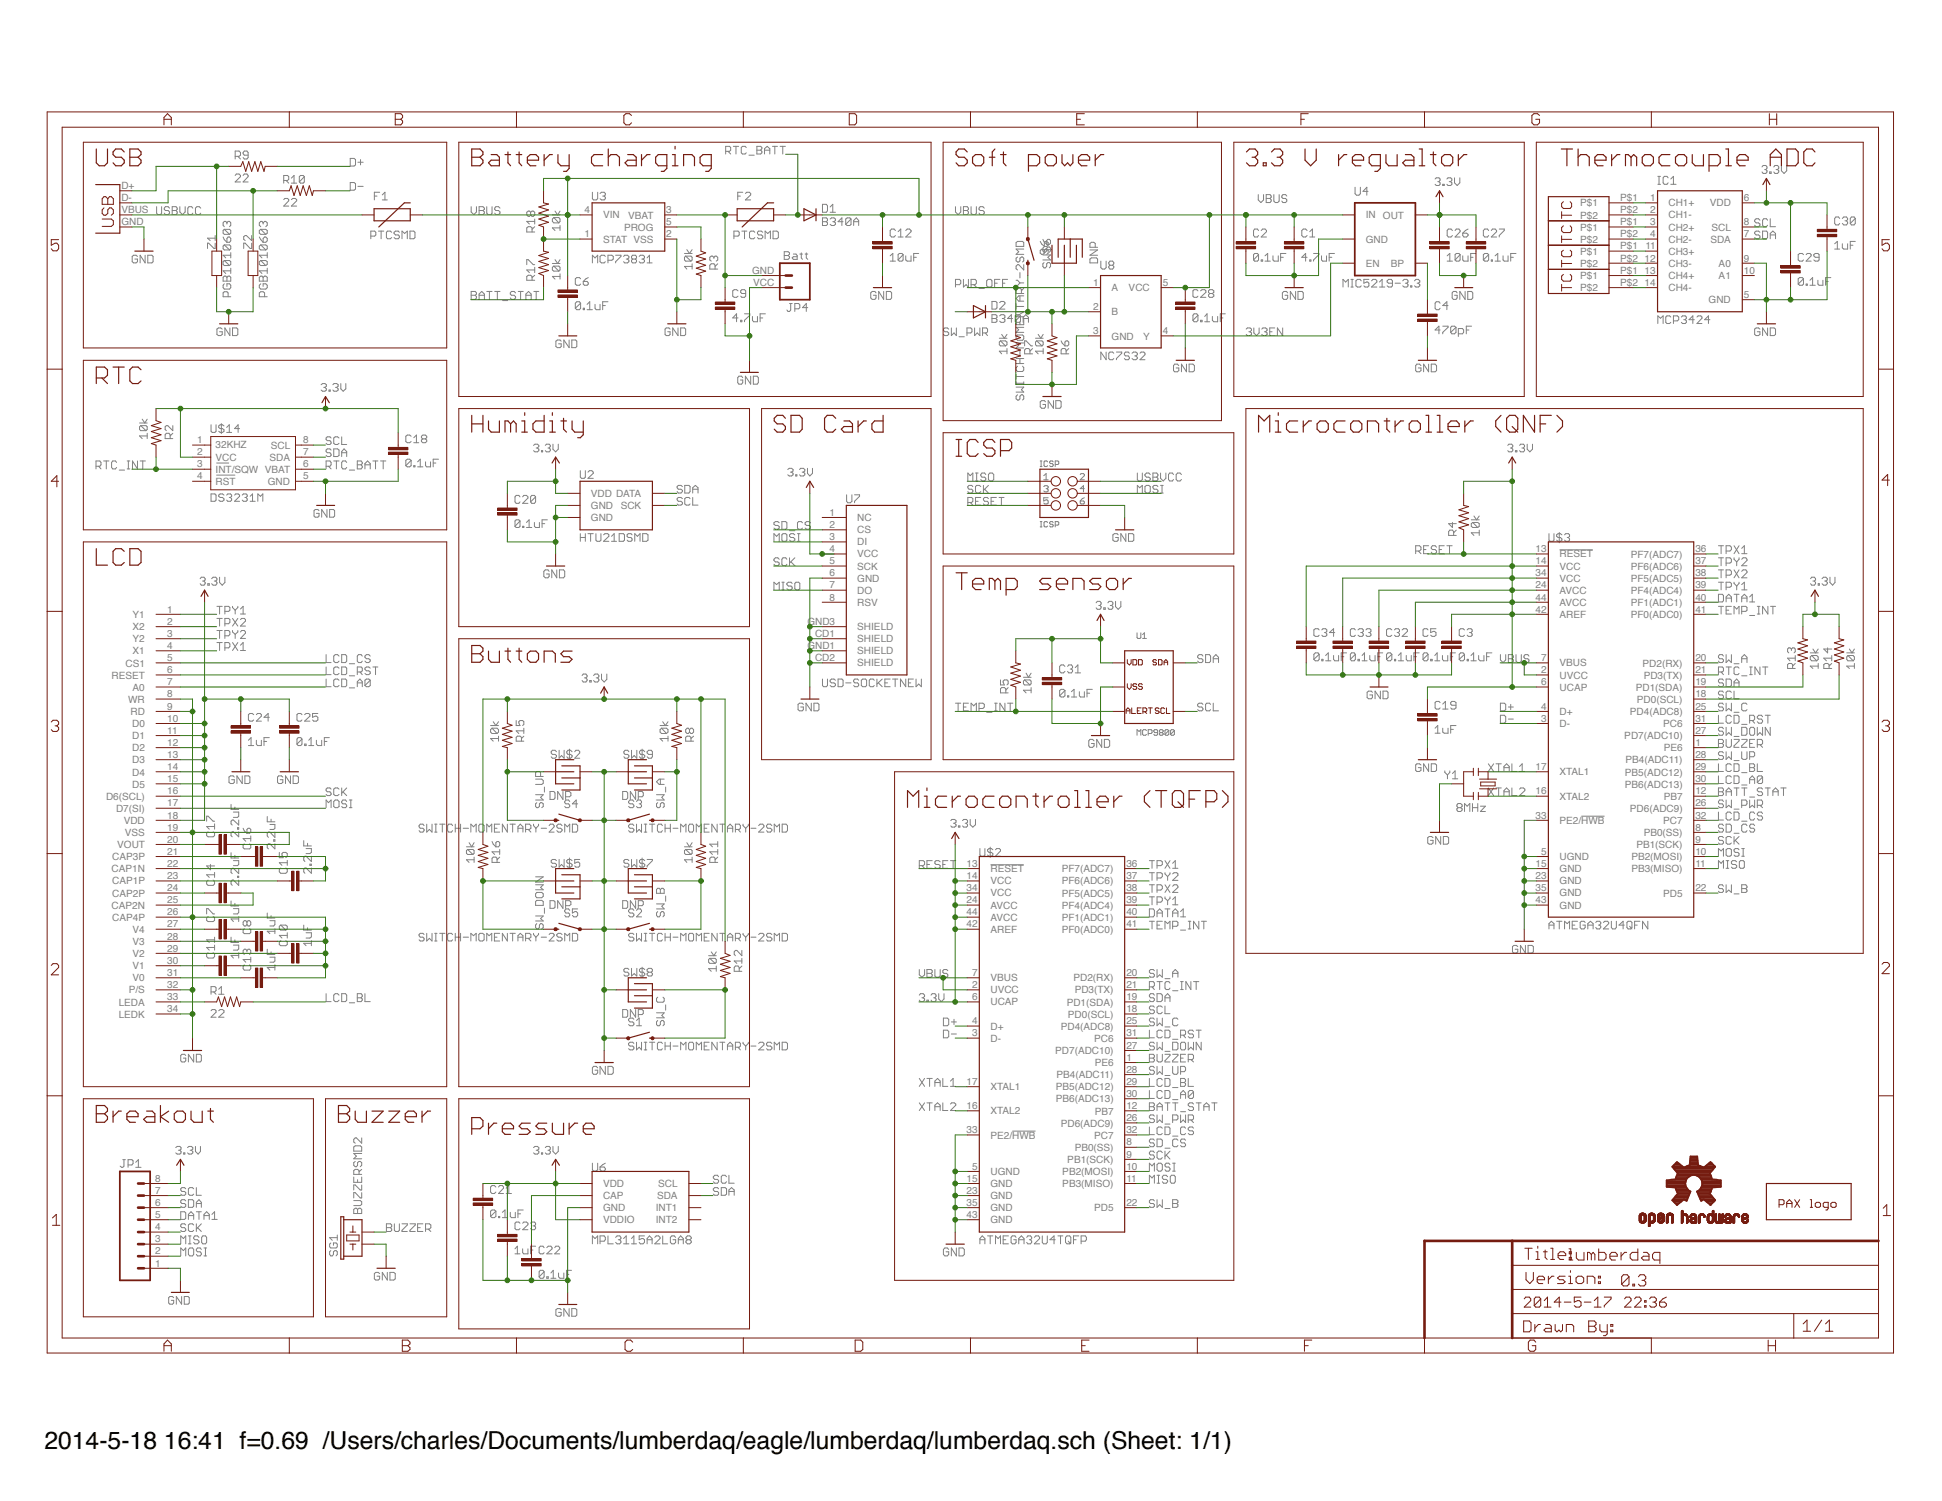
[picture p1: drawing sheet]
<svg xmlns="http://www.w3.org/2000/svg" width="279mm" height="216mm" viewBox="0 0 279 216" stroke-linecap="round" stroke-linejoin="round" font-family="sans-serif">
<defs><g id="words">
<text font-size="3.6" x="6.4" y="208.5">2014-5-18 16:41 f=0.69 /Users/charles/Documents/lumberdaq/eagle/lumberdaq/lumberdaq.sch (Sheet: 1/1)</text>
<g font-size="1.4" fill="#808080">
<text x="17.5" y="27.2">D+</text>
<text x="17.5" y="28.9">D-</text>
<text x="227.3" y="29.7">P$1</text>
<text x="233.1" y="28.9">P$1</text>
<text x="237.4" y="28.9">1</text>
<text x="240.1" y="29.7">CH1+</text>
<text x="246" y="29.7">VDD</text>
<text x="250.9" y="28.9">6</text>
<text x="17.5" y="30.7">VBUS</text>
<text x="17.5" y="32.4">GND</text>
<text x="84.1" y="30.7">4</text>
<text x="84.1" y="34.1">1</text>
<text x="86.8" y="31.4">VIN</text>
<text x="86.8" y="34.9">STAT VSS</text>
<text x="89.8" y="33.2">PROG</text>
<text x="90.4" y="31.4">VBAT</text>
<text x="95.9" y="30.7">3</text>
<text x="95.9" y="32.4">5</text>
<text x="95.9" y="34.1">2</text>
<text x="196.5" y="31.4">IN</text>
<text x="196.5" y="34.9">GND</text>
<text x="199" y="31.4">OUT</text>
<text x="227.3" y="31.4">P$2</text>
<text x="227.3" y="33.2">P$1</text>
<text x="227.3" y="34.9">P$2</text>
<text x="233.1" y="30.7">P$2</text>
<text x="233.1" y="32.4">P$1</text>
<text x="233.1" y="34.1">P$2</text>
<text x="233.1" y="35.9">P$1</text>
<text x="236.7" y="35.9">11</text>
<text x="237.4" y="30.7">2</text>
<text x="237.4" y="32.4">3</text>
<text x="237.4" y="34.1">4</text>
<text x="240.1" y="31.4">CH1-</text>
<text x="240.1" y="33.2">CH2+</text>
<text x="240.1" y="34.9">CH2-</text>
<text x="246.1" y="34.9">SDA</text>
<text x="246.3" y="33.2">SCL</text>
<text x="250.9" y="34.1">7</text>
<text x="250.9" y="32.4">8</text>
<text x="108.2" y="39.4">GND</text>
<text x="108.4" y="41.1">VCC</text>
<text x="157.3" y="41.1">1</text>
<text x="159.9" y="41.9">A</text>
<text x="162.4" y="41.9">VCC</text>
<text x="167.3" y="41.1">5</text>
<text x="196.5" y="38.4">EN</text>
<text x="200.1" y="38.4">BP</text>
<text x="227.3" y="36.7">P$1</text>
<text x="227.3" y="38.4">P$2</text>
<text x="227.3" y="40.1">P$1</text>
<text x="227.3" y="41.9">P$2</text>
<text x="233.1" y="37.6">P$2</text>
<text x="233.1" y="39.4">P$1</text>
<text x="233.1" y="41.1">P$2</text>
<text x="236.6" y="37.6">12</text>
<text x="236.6" y="39.4">13</text>
<text x="236.6" y="41.1">14</text>
<text x="240.1" y="36.6">CH3+</text>
<text x="240.1" y="38.4">CH3-</text>
<text x="240.1" y="40.1">CH4+</text>
<text x="240.1" y="41.9">CH4-</text>
<text x="247.3" y="40.1">A1</text>
<text x="247.3" y="38.4">A0</text>
<text x="250.9" y="39.4">10</text>
<text x="250.9" y="37.6">9</text>
<text x="157.3" y="44.6">2</text>
<text x="159.9" y="45.4">B</text>
<text x="245.8" y="43.6">GND</text>
<text x="250.9" y="42.8">5</text>
<text x="157.3" y="48.1">3</text>
<text x="159.9" y="48.8">GND</text>
<text x="164.5" y="48.9">Y</text>
<text x="167.3" y="48.1">4</text>
<text x="28.4" y="63.7">1</text>
<text x="28.4" y="65.5">2</text>
<text x="31" y="64.5">32KHZ</text>
<text x="39" y="64.5">SCL</text>
<text x="43.6" y="63.7">8</text>
<text x="43.6" y="65.5">7</text>
<text x="28.4" y="67.2">3</text>
<text x="28.4" y="69">4</text>
<text x="31" y="68">INT/SQW VBAT</text>
<text x="31" y="69.7">RST</text>
<text x="31" y="66.3">VCC</text>
<text x="38.5" y="69.7">GND</text>
<text x="38.8" y="66.3">SDA</text>
<text x="43.6" y="69">5</text>
<text x="43.6" y="67.2">6</text>
<text x="85" y="71.5">VDD DATA</text>
<text x="85" y="73.2">GND</text>
<text x="85" y="75">GND</text>
<text x="89.3" y="73.2">SCK</text>
<text x="119.3" y="75.9">2</text>
<text x="119.3" y="77.7">3</text>
<text x="119.3" y="74.2">1</text>
<text x="123.3" y="76.7">CS</text>
<text x="123.3" y="75">NC</text>
<text x="119.3" y="82.9">6</text>
<text x="119.3" y="79.4">4</text>
<text x="119.3" y="81.2">5</text>
<text x="123.3" y="78.4">DI</text>
<text x="123.3" y="83.7">GND</text>
<text x="123.3" y="80.2">VCC</text>
<text x="123.3" y="81.9">SCK</text>
<text x="220.9" y="79.4">13</text>
<text x="220.9" y="81.2">14</text>
<text x="220.9" y="82.9">34</text>
<text x="224.4" y="80.2">RESET</text>
<text x="224.4" y="81.9">VCC</text>
<text x="224.4" y="83.7">VCC</text>
<text x="234.6" y="83.7">PF5(ADC5)</text>
<text x="234.6" y="81.9">PF6(ADC6)</text>
<text x="234.6" y="80.2">PF7(ADC7)</text>
<text x="243.9" y="82.9">38</text>
<text x="243.9" y="81.2">37</text>
<text x="243.9" y="79.4">36</text>
<text x="19.1" y="88.9">Y1</text>
<text x="24.1" y="88.1">1</text>
<text x="24.1" y="89.9">2</text>
<text x="116.2" y="89.9">GND3</text>
<text x="119.3" y="86.4">8</text>
<text x="119.3" y="84.6">7</text>
<text x="123.3" y="87.2">RSV</text>
<text x="123.3" y="85.4">DO</text>
<text x="220.9" y="88.1">42</text>
<text x="220.9" y="84.6">24</text>
<text x="220.9" y="86.4">44</text>
<text x="224.4" y="88.9">AREF</text>
<text x="224.4" y="85.4">AVCC</text>
<text x="224.4" y="87.2">AVCC</text>
<text x="234.6" y="88.9">PF0(ADC0)</text>
<text x="234.6" y="87.2">PF1(ADC1)</text>
<text x="234.6" y="85.4">PF4(ADC4)</text>
<text x="243.9" y="88.1">41</text>
<text x="243.9" y="86.4">40</text>
<text x="243.9" y="84.6">39</text>
<text x="18.1" y="95.9">CS1</text>
<text x="19.1" y="90.6">X2</text>
<text x="19.1" y="92.4">Y2</text>
<text x="19.1" y="94.1">X1</text>
<text x="24.1" y="91.6">3</text>
<text x="24.1" y="93.4">4</text>
<text x="24.1" y="95.1">5</text>
<text x="116.2" y="93.4">GND1</text>
<text x="117.3" y="91.6">CD1</text>
<text x="117.3" y="95.1">CD2</text>
<text x="123.3" y="94.1">SHIELD</text>
<text x="123.3" y="90.6">SHIELD</text>
<text x="123.3" y="92.4">SHIELD</text>
<text x="123.3" y="95.9">SHIELD</text>
<text x="221.7" y="95.1">7</text>
<text x="224.4" y="95.9">VBUS</text>
<text x="236.3" y="95.9">PD2(RX)</text>
<text x="243.9" y="95.1">20</text>
<text x="16.1" y="97.6">RESET</text>
<text x="18.4" y="101.1">WR</text>
<text x="19.1" y="99.4">A0</text>
<text x="24.1" y="96.8">6</text>
<text x="24.1" y="98.6">7</text>
<text x="24.1" y="100.3">8</text>
<text x="221.7" y="98.6">6</text>
<text x="221.7" y="96.8">2</text>
<text x="224.4" y="99.3">UCAP</text>
<text x="224.4" y="97.6">UVCC</text>
<text x="235.3" y="99.4">PD1(SDA)</text>
<text x="235.5" y="101.1">PD0(SCL)</text>
<text x="236.5" y="97.6">PD3(TX)</text>
<text x="243.9" y="100.3">18</text>
<text x="243.9" y="98.6">19</text>
<text x="243.9" y="96.8">21</text>
<text x="18.8" y="102.8">RD</text>
<text x="19" y="104.6">D0</text>
<text x="19" y="106.3">D1</text>
<text x="24.1" y="102.1">9</text>
<text x="24.1" y="103.8">10</text>
<text x="24.1" y="105.5">11</text>
<text x="24.1" y="107.3">12</text>
<text x="221.7" y="102.1">4</text>
<text x="221.7" y="103.8">3</text>
<text x="224.4" y="102.8">D+</text>
<text x="224.4" y="104.6">D-</text>
<text x="233.7" y="106.3">PD7(ADC10)</text>
<text x="234.5" y="102.8">PD4(ADC8)</text>
<text x="239.3" y="104.6">PC6</text>
<text x="243.9" y="103.8">31</text>
<text x="243.9" y="102.1">25</text>
<text x="243.9" y="105.5">27</text>
<text x="243.9" y="107.3">1</text>
<text x="19" y="108.1">D2</text>
<text x="19" y="109.8">D3</text>
<text x="19" y="111.5">D4</text>
<text x="19" y="113.3">D5</text>
<text x="24.1" y="109">13</text>
<text x="24.1" y="110.8">14</text>
<text x="24.1" y="112.5">15</text>
<text x="220.9" y="110.8">17</text>
<text x="224.4" y="111.5">XTAL1</text>
<text x="233.8" y="111.5">PB5(ADC12)</text>
<text x="233.8" y="113.3">PB6(ADC13)</text>
<text x="233.9" y="109.8">PB4(ADC11)</text>
<text x="239.4" y="108.1">PE6</text>
<text x="243.9" y="109">28</text>
<text x="243.9" y="110.8">29</text>
<text x="243.9" y="112.5">30</text>
<text x="15.3" y="115">D6(SCL)</text>
<text x="16.7" y="116.8">D7(SI)</text>
<text x="17.8" y="118.5">VDD</text>
<text x="24.1" y="114.3">16</text>
<text x="24.1" y="116">17</text>
<text x="24.1" y="117.7">18</text>
<text x="24.1" y="119.5">19</text>
<text x="220.9" y="117.7">33</text>
<text x="220.9" y="114.3">16</text>
<text x="224.4" y="118.5">PE2/HWB</text>
<text x="224.4" y="115">XTAL2</text>
<text x="234.5" y="116.8">PD6(ADC9)</text>
<text x="239.3" y="118.5">PC7</text>
<text x="239.4" y="115">PB7</text>
<text x="243.9" y="119.5">8</text>
<text x="243.9" y="114.3">12</text>
<text x="243.9" y="117.7">32</text>
<text x="243.9" y="116">26</text>
<text x="16.1" y="125.5">CAP1N</text>
<text x="16.1" y="123.7">CAP3P</text>
<text x="16.9" y="122">VOUT</text>
<text x="18" y="120.3">VSS</text>
<text x="24.1" y="121.2">20</text>
<text x="24.1" y="123">21</text>
<text x="24.1" y="124.7">22</text>
<text x="139.1" y="124.7">13</text>
<text x="142.5" y="125.5">RESET</text>
<text x="152.8" y="125.5">PF7(ADC7)</text>
<text x="162.1" y="124.7">36</text>
<text x="220.9" y="124.7">15</text>
<text x="221.7" y="123">5</text>
<text x="224.4" y="125.5">GND</text>
<text x="224.4" y="123.7">UGND</text>
<text x="234.7" y="123.7">PB2(MOSI)</text>
<text x="234.7" y="125.5">PB3(MISO)</text>
<text x="235.4" y="122">PB1(SCK)</text>
<text x="236.5" y="120.3">PB0(SS)</text>
<text x="243.9" y="121.2">9</text>
<text x="243.9" y="123">10</text>
<text x="243.9" y="124.7">11</text>
<text x="16.1" y="130.7">CAP2N</text>
<text x="16.1" y="127.2">CAP1P</text>
<text x="16.1" y="129">CAP2P</text>
<text x="24.1" y="126.4">23</text>
<text x="24.1" y="128.2">24</text>
<text x="24.1" y="129.9">25</text>
<text x="24.1" y="131.7">26</text>
<text x="139.1" y="129.9">24</text>
<text x="139.1" y="131.7">44</text>
<text x="139.1" y="126.4">14</text>
<text x="139.1" y="128.2">34</text>
<text x="142.5" y="130.7">AVCC</text>
<text x="142.5" y="127.2">VCC</text>
<text x="142.5" y="128.9">VCC</text>
<text x="152.8" y="130.7">PF4(ADC4)</text>
<text x="152.8" y="129">PF5(ADC5)</text>
<text x="152.8" y="127.2">PF6(ADC6)</text>
<text x="162.1" y="131.7">40</text>
<text x="162.1" y="129.9">39</text>
<text x="162.1" y="128.2">38</text>
<text x="162.1" y="126.4">37</text>
<text x="220.9" y="126.4">23</text>
<text x="220.9" y="128.2">35</text>
<text x="220.9" y="129.9">43</text>
<text x="224.4" y="127.2">GND</text>
<text x="224.4" y="128.9">GND</text>
<text x="224.4" y="130.7">GND</text>
<text x="239.3" y="129">PD5</text>
<text x="243.9" y="128.2">22</text>
<text x="16.1" y="132.4">CAP4P</text>
<text x="19.1" y="134.2">V4</text>
<text x="19.1" y="135.9">V3</text>
<text x="19.1" y="137.7">V2</text>
<text x="24.1" y="133.4">27</text>
<text x="24.1" y="135.1">28</text>
<text x="24.1" y="136.9">29</text>
<text x="139.1" y="133.4">42</text>
<text x="142.5" y="134.2">AREF</text>
<text x="142.5" y="132.4">AVCC</text>
<text x="152.8" y="134.2">PF0(ADC0)</text>
<text x="152.8" y="132.4">PF1(ADC1)</text>
<text x="162.1" y="133.4">41</text>
<text x="18.5" y="142.9">P/S</text>
<text x="19.1" y="139.4">V1</text>
<text x="19.1" y="141.2">V0</text>
<text x="24.1" y="138.6">30</text>
<text x="24.1" y="140.4">31</text>
<text x="24.1" y="142.1">32</text>
<text x="24.1" y="143.9">33</text>
<text x="139.9" y="143.9">6</text>
<text x="139.9" y="142.1">2</text>
<text x="139.9" y="140.4">7</text>
<text x="142.5" y="142.9">UVCC</text>
<text x="142.5" y="141.1">VBUS</text>
<text x="154.4" y="141.2">PD2(RX)</text>
<text x="154.6" y="142.9">PD3(TX)</text>
<text x="162.1" y="143.9">19</text>
<text x="162.1" y="140.4">20</text>
<text x="162.1" y="142.1">21</text>
<text x="17.1" y="144.6">LEDA</text>
<text x="17.1" y="146.4">LEDK</text>
<text x="24.1" y="145.6">34</text>
<text x="139.9" y="147.3">4</text>
<text x="139.9" y="149.1">3</text>
<text x="142.5" y="148.1">D+</text>
<text x="142.5" y="149.8">D-</text>
<text x="142.5" y="144.6">UCAP</text>
<text x="152.6" y="148.1">PD4(ADC8)</text>
<text x="153.5" y="144.6">PD1(SDA)</text>
<text x="153.6" y="146.4">PD0(SCL)</text>
<text x="157.4" y="149.9">PC6</text>
<text x="162.1" y="149.1">31</text>
<text x="162.1" y="145.6">18</text>
<text x="162.1" y="147.3">25</text>
<text x="151.8" y="151.6">PD7(ADC10)</text>
<text x="152" y="155.1">PB4(ADC11)</text>
<text x="157.5" y="153.3">PE6</text>
<text x="162.1" y="154.3">28</text>
<text x="162.1" y="150.8">27</text>
<text x="162.1" y="152.6">1</text>
<text x="139.1" y="156">17</text>
<text x="139.1" y="159.5">16</text>
<text x="142.5" y="156.8">XTAL1</text>
<text x="142.5" y="160.3">XTAL2</text>
<text x="151.9" y="156.8">PB5(ADC12)</text>
<text x="151.9" y="158.6">PB6(ADC13)</text>
<text x="157.5" y="160.3">PB7</text>
<text x="162.1" y="156">29</text>
<text x="162.1" y="157.8">30</text>
<text x="162.1" y="159.5">12</text>
<text x="162.1" y="161.3">26</text>
<text x="139.1" y="163">33</text>
<text x="142.5" y="163.8">PE2/HWB</text>
<text x="152.6" y="162.1">PD6(ADC9)</text>
<text x="153.6" y="167.3">PB1(SCK)</text>
<text x="154.6" y="165.5">PB0(SS)</text>
<text x="157.4" y="163.8">PC7</text>
<text x="162.1" y="164.8">8</text>
<text x="162.1" y="166.5">9</text>
<text x="162.1" y="163">32</text>
<text x="22.3" y="173.5">6</text>
<text x="22.3" y="171.7">7</text>
<text x="22.3" y="170">8</text>
<text x="86.8" y="170.7">VDD</text>
<text x="86.8" y="172.5">CAP</text>
<text x="94.5" y="172.5">SDA</text>
<text x="94.7" y="170.8">SCL</text>
<text x="139.1" y="170">15</text>
<text x="139.1" y="171.7">23</text>
<text x="139.1" y="173.5">35</text>
<text x="139.9" y="168.2">5</text>
<text x="142.5" y="170.7">GND</text>
<text x="142.5" y="172.5">GND</text>
<text x="142.5" y="169">UGND</text>
<text x="152.8" y="169">PB2(MOSI)</text>
<text x="152.8" y="170.8">PB3(MISO)</text>
<text x="162.1" y="168.2">10</text>
<text x="162.1" y="170">11</text>
<text x="162.1" y="173.5">22</text>
<text x="22.3" y="178.7">3</text>
<text x="22.3" y="176.9">4</text>
<text x="22.3" y="175.2">5</text>
<text x="86.8" y="174.2">GND</text>
<text x="86.8" y="176">VDDIO</text>
<text x="94.4" y="174.2">INT1</text>
<text x="94.4" y="176">INT2</text>
<text x="139.1" y="175.2">43</text>
<text x="142.5" y="174.2">GND</text>
<text x="142.5" y="176">GND</text>
<text x="157.4" y="174.2">PD5</text>
<text x="22.3" y="182.2">1</text>
<text x="22.3" y="180.4">2</text>
</g>
</g></defs>
<g fill="none" stroke="#808080" stroke-width=".14">
<path d="M19.8 36.9l-.2-.2h-.4l-.2 .2v.7l.2 .2h.4l.2-.2v-.3h-.4M20.9 36.7v1.1l-.7-1.1v1.1M21.3 36.7h.6l.1 .2v.7l-.1 .2h-.6zM22.5 29.7v1l.2 .2h.4l.2-.2v-1M24.4 29.9l-.2-.2h-.4l-.2 .4 .2 .2h.4l.2 .2v.2l-.2 .2h-.4l-.2-.2M24.8 29.7h.5l.2 .2v.2l-.2 .2 .2 .4-.2 .2h-.5zM24.8 30.3h.5M25.9 29.7v.8l.4 .4 .3-.4v-.8M27.7 29.9l-.1-.2h-.4l-.2 .2v.8l.2 .2h.4l.1-.2M28.9 29.9l-.2-.2h-.4l-.2 .2v.8l.2 .2h.4l.2-.2M31 35v.7h-.2l-.8-.7h-.1v.7M31 33.9v.7"/>
<path d="M31 34.3h-1.1l.3 .3M32.1 34.1l.2 .4 .3 .4M32.3 35.2l-.2 .2v.4l.2 .2h.7M32.3 33l-.2 .2v.3l.2 .2h.7M32.3 37.5l-.2 .1v.4l.2 .2h.7M32.3 39.7h.2l.1 .2 .2-.2h.2l.2 .2v.5h-1.1v-.5zM32.3 33h.7l.2 .2v.3l-.2 .2M32.3 35.2h.7l.2 .2v.4l-.2 .2M32.3 37.5h.7l.2 .1v.4l-.2 .2M32.3 37.5l.7 .7M32.3 35.2l.7 .8M32.3 33l.7 .7"/>
<path d="M32.6 32.1l-.1-.3h-.2l-.2 .3v.3l.2 .2M32.6 32.1l.2-.3h.2l.2 .3v.3l-.2 .2M32.6 32.1v.1M32.6 39.9v.5M32.8 34.1h.2l.2 .2v.3l-.2 .3h-.4v-.6zM33.2 36.7h-1.1l.4 .4M33.2 36.3v.8M33.2 38.6v.7M33.2 39h-1.1l.4 .3M33.8 22.5h.6l.2-.2v-.4l-.2-.2h-.6v1.2M33.8 25.2l.2-.2h.4l.2 .2v.2l-.8 .8h.8M34.2 22.5l.4 .4"/>
<path d="M35 25.2l.1-.2h.4l.2 .2v.2l-.7 .8h.7M35.7 22.3h-.6l-.1-.2 .1-.4h.4l.2 .2v.8l-.2 .2h-.4l-.1-.2M36.2 35v.7h-.2l-.7-.7h-.2v.7M36.2 33.9v.7l-.8-.7h-.1l-.2 .1v.4l.2 .2M37.3 39.9l.2-.2h.2l.2 .2 .3-.2 .2 .2v.5h-1.1zM37.3 34.1l.6 .8M37.5 33h.7l.2 .2v.3l-.2 .2M37.5 35.2h.7l.2 .2v.4l-.2 .2M37.5 37.5h.7l.2 .1v.4l-.2 .2M37.5 35.2l-.2 .2v.4l.2 .2h.7M37.5 37.5l-.2 .1v.4l.2 .2h.7M37.5 33l-.2 .2v.3l.2 .2h.7"/>
<path d="M37.5 37.5l.7 .7M37.5 35.2l.7 .8M37.5 33l.7 .7M37.9 32.1l.2-.3h.1l.2 .3v.3l-.2 .2M37.9 32.1l-.2-.3h-.2l-.2 .3v.3l.2 .2M37.9 32.1v.1M37.9 39.9v.5M38.1 34.1h.1l.2 .2v.3l-.2 .3h-.3v-.6zM38.4 36.7h-1.1l.4 .4M38.4 36.3v.8M38.4 38.6v.7M38.4 39h-1.1l.4 .3"/>
<path d="M40.8 28.7l.2-.2h.4l.1 .2v.2l-.7 .7h.7M40.8 26h.6l.1-.2v-.4l-.1-.2h-.6v1.1M41.2 26l.3 .3M41.9 25.6l.4-.4v1.1M41.9 26.3h.8M41.9 28.7l.2-.2h.4l.2 .2v.2l-.8 .7h.8M43.8 25.4l-.2-.2h-.4l-.1 .2v.8M43.8 25.4v.8l-.2 .1h-.4l-.1-.1M43.8 25.4l-.7 .8M50.4 22.8h.5l.2 .2v.7l-.2 .2h-.5zM50.4 26.3h.5l.2 .1v.8l-.2 .2h-.5zM51.5 26.8h.7"/>
<path d="M51.5 23.3h.7M51.9 23v.7M53.4 34h.5l.2-.2v-.4l-.2-.2h-.5v1.1M53.9 28.2h.3M54.5 33.2h.7M54.6 27.7h-.7v1.1M54.8 33.2v1.1M55 28l.4-.3v1.1M55 28.8h.7M56.4 33.4l-.3-.2h-.3l-.2 .2v.8l.2 .1h.3l.3-.1M57.5 33.4l-.2-.2h-.4l-.2 .2v.2l.2 .2h.4l.2 .2v.2l-.2 .1h-.4l-.2-.1M57.8 34.3v-1.1l.4 .4 .4-.4v1.1"/>
<path d="M59 33.2h.5l.2 .2v.8l-.2 .1h-.5zM67.8 29.7v.8l.4 .4 .3-.4v-.8M68.9 29.7h.6l.2 .2v.2l-.2 .2 .2 .2v.2l-.2 .2h-.6zM68.9 30.3h.6M70 29.7v1l.2 .2h.4l.2-.2v-1M71.9 29.9l-.2-.2h-.4l-.1 .4 .1 .2h.4l.2 .2v.2l-.2 .2h-.4l-.1-.2M75.8 38.1v-.8h.2l.7 .8h.2M76.3 30.5v.4M76.3 30.5l-.1-.1-.4 .1v.4l.2 .2h.2l.1-.2M76.3 30.5l.2-.1 .4 .1v.4l-.2 .2h-.2l-.2-.2M76.5 33.4v-.6l-.2-.2h-.3l-.2 .2v.6h1.1M76.9 31.8h-1.1l.4 .4"/>
<path d="M76.9 39.6l-.4 .3M76.9 38.8h-1.1l.4 .4M76.9 31.5v.7M76.9 38.4v.8M76.9 32.6l-.4 .4M79.5 37.9h1.1M79.5 30.9h1.1M79.7 31.3h.7l.2 .2v.3l-.2 .3M79.7 38.3h.7l.2 .1v.4l-.2 .2M79.7 38.3l-.2 .1v.4l.2 .2h.7M79.7 31.3l-.2 .2v.3l.2 .3h.7M79.7 38.3l.7 .7"/>
<path d="M79.7 31.3l.7 .8M79.9 37.3l.3 .6 .4-.6M79.9 30.4l.3 .5 .4-.5M80.6 39.8h-1.1l.4 .3M80.6 32.4v.8M80.6 39.4v.7M80.6 32.8h-1.1l.4 .4M84.6 39.9l-.7 .6M85.2 27.7v.9l.2 .2h.4l.2-.2v-.9M85.2 37.8v-1.1l.4 .4 .4-.4v1.1M86.3 27.8l.2-.1h.4l.2 .1v.2l-.2 .2M86.7 28.2h.2"/>
<path d="M86.9 28.2l.2 .2v.2l-.2 .2h-.4l-.2-.2M87.1 36.9l-.2-.2h-.4l-.2 .2v.7l.2 .2h.4l.2-.2M87.5 37.4h.5l.2-.1v-.4l-.2-.2h-.5v1.1M88.6 36.7h.7v.2l-.7 .7v.2M89.7 36.9l.2-.2h.4l.2 .2v.2l-.2 .2M90.1 37.3h.2M90.3 37.3l.2 .1v.2l-.2 .2h-.4l-.2-.2M91 37.3l-.1-.2v-.2l.1-.2h.4l.2 .2v.2l-.2 .2M91 37.3l-.1 .1v.2l.1 .2h.4l.2-.2v-.2l-.2-.1M91 37.3h.4M92 36.9l.1-.2h.4l.2 .2v.2l-.2 .2M92.3 37.3h.2"/>
<path d="M92.5 37.3l.2 .1v.2l-.2 .2h-.4l-.1-.2M93.1 37.8h.7M93.1 37.1l.3-.4v1.1M98.5 36.5h1.1M98.6 36.8l-.1 .2v.4l.1 .2h.8M98.6 36.8h.8l.2 .2v.4l-.2 .2M98.6 36.8l.8 .8M98.8 35.9l.4 .6 .4-.6M99.6 38.3h-1.1l.3 .4M99.6 37.9v.8M102.7 37l-.2-.2-.4 .2v.4l.2 .2M102.7 37l.2-.2 .4 .2v.4l-.3 .2"/>
<path d="M102.7 37v.2M102.9 38.7v-.5l-.2-.3h-.4l-.2 .3v.5h1.2M103.3 37.9l-.4 .4M104.4 21.8h.6l.1-.2v-.4l-.1-.1h-.6v1.1M104.7 21.8l.4 .4M105.5 21.1h.8M105.6 34h.6l.2-.2v-.4l-.2-.2h-.6v1.1M105.9 21.1v1.1M106.1 28.2h.4M106.7 33.2h.8M106.9 27.7h-.8v1.1M107.1 33.2v1.1"/>
<path d="M107.2 27.8l.3-.1h.3l.2 .1v.2l-.8 .8h.8M107.4 21.2l-.2-.1h-.4l-.2 .1v.8l.2 .2h.4l.2-.2M107.7 22.3h.8M108.6 33.4l-.2-.2h-.4l-.2 .2v.8l.2 .1h.4l.2-.1M108.9 21.1h.5l.2 .1-.2 .4 .2 .2v.2l-.2 .2h-.5zM108.9 21.6h.5M109.7 33.4l-.2-.2h-.4l-.1 .2 .1 .4h.4l.2 .2v.2l-.2 .1h-.4l-.1-.1M110 21.6h.8M110 22.2v-.8l.4-.3 .4 .3v.8M110.1 34.3v-1.1l.4 .4 .3-.4v1.1M111.1 21.1h.8M111.2 33.2h.6l.2 .2v.8l-.2 .1h-.6z"/>
<path d="M111.5 21.1v1.1M112.2 21.1h.8M112.6 21.1v1.1M112.8 36.2h.6l.2 .2v.1l-.2 .3 .2 .1v.2l-.2 .2h-.6zM112.8 36.8h.6M114.1 36.5h.4l.2 .3v.5h-.6l-.1-.2 .1-.2h.6M115.1 36.5h.4M115.3 36.4v.7l.2 .2M115.8 36.5h.4M116 36.4v.7l.2 .2M118.3 31.3h.6l.2 .2v.2l-.2 .2 .2 .2v.2l-.2 .1h-.6zM118.3 31.9h.6"/>
<path d="M118.3 29.4h.6l.2 .2v.7l-.2 .2h-.6zM119.4 31.5l.2-.2h.4l.2 .2v.2l-.2 .2M119.4 30.5h.8M119.4 29.8l.4-.4v1.1M119.8 31.9h.2M120 31.9l.2 .2v.2l-.2 .1h-.4l-.2-.1M121.3 31.9h-.7l.5-.6v1.1M122.4 31.5l-.1-.2h-.4l-.2 .2v.8M122.4 31.5v.8l-.1 .1h-.4l-.2-.1M122.4 31.5l-.7 .8M122.8 31.9h.7M122.8 32.4v-.7l.4-.4 .3 .4v.7"/>
<path d="M128.1 36.8l.3-.3v1.1M128.1 37.6h.7M128.8 33.2l-.2-.3h-.3l-.2 .3v.7l.2 .2h.3l.2-.2M129.2 34.1h.7M129.2 33.3l.4-.4v1.2M129.9 36.6v.8l-.1 .2h-.4l-.2-.2M129.9 36.6l-.1-.1h-.4l-.2 .1v.8M129.9 36.6l-.7 .8M130.3 33.2l.2-.3h.4l.2 .3v.1l-.8 .8h.8M130.3 36.8v.6l.2 .2h.6v-.8M131.5 37h.3M132.2 36.5h-.7v1.1"/>
<path d="M137.5 29.7v.8l.3 .4 .4-.4v-.8M138.6 29.7h.6l.1 .2v.2l-.1 .2 .1 .4-.1 .2h-.6zM138.6 30.3h.6M139.7 29.7v1l.2 .2h.4l.2-.2v-1M141.6 29.9l-.2-.2h-.4l-.1 .4 .1 .2h.4l.2 .2v.2l-.2 .2h-.4l-.1-.2M146.2 34.9l.2-.2h.7l.2 .2v.5h-1.1zM146.4 37l-.2 .1v.4l.4 .2 .1-.2v-.4l.4-.1 .2 .1v.4l-.2 .2M146.7 39.2v.8M147.3 35.8h-1.1l.4 .4-.4 .4h1.1M147.3 38.1v.7l-.7-.7h-.2l-.2 .2v.4l.2 .1M149.7 34.7l.2 .4 .4 .3M149.8 35.9h1.5"/>
<path d="M149.9 35.8l-.2 .2v.4l.3 .2 .3-.2v-.4l.1-.2h.2l.2 .2v.4l-.2 .2M150 36.7h1.1l-.3 .3 .3 .4h-1.1M150 34.4l.6 .7M150.2 37.8l-.2 .1v.4l.2 .2h.2l.2-.2v-.4l.2-.1h.2l.1 .1v.4l-.1 .2M150.2 35.5l-.2 .2v.4l.2 .2h.2l.2-.2v-.4l.2-.2h.2l.1 .2v.4l-.1 .2M150.3 34.9l.1-.2h.2l.2 .2v.4l-.2 .1h-.3zM150.6 34.6l.2-.2h.2l.1 .2v.4l-.1 .1h-.4zM156.8 36h1.1l-1.1 .7h1.1M156.8 37.3l.2-.2h.7l.2 .2v.5h-1.1zM157.6 35.6v-.6l-.2-.1h-.4l-.2 .1v.6h1.1M158.4 37.6v.9l.2 .2h.3l.2-.2v-.9M159.7 38.2l-.2-.3 .2-.3h.4l.1 .2-.1 .4"/>
<path d="M159.7 38.2l-.2 .1 .2 .4h.4l.1-.2v-.2l-.1-.1M159.7 38.2h.4M181 28v.8l.4 .3 .4-.3v-.8M181.1 36.6v.8l-.2 .2h-.4l-.1-.2M181.1 36.6l-.2-.1h-.4l-.1 .1v.8M181.1 36.6l-.7 .8M181.1 33.2l-.2-.3h-.4l-.1 .3v.7l.1 .2h.4l.2-.2M181.5 37.4h.2v.2h-.2zM181.5 33.2l.2-.3h.3l.2 .3v.1l-.7 .8h.7M182 37.6h.8M182 36.8l.4-.3v1.1M182.2 28.5h.5"/>
<path d="M182.2 28h.5l.2 .2v.2l-.2 .1 .2 .4-.2 .2h-.5zM183.1 36.8v.6l.2 .2h.6v-.8M183.3 28v.9l.2 .2h.3l.2-.2v-.9M184.2 37h.4M185 36.5h-.8v1.1M185.1 28.2l-.1-.2h-.4l-.2 .4 .2 .1h.4l.1 .4-.1 .2h-.4l-.2-.2M188.1 37h-.8l.5-.5v1.1M188.1 33.2l-.3-.3h-.3l-.2 .3v.7l.2 .2h.3l.3-.2M188.4 37.4h.2v.2h-.2zM188.4 34.1h.8M188.4 33.3l.4-.4v1.2M189 36.5h.7v.1l-.7 .8v.2"/>
<path d="M190.1 36.8v.6l.2 .2h.5v-.8M191.2 37h.4M192 36.5h-.8v1.1M195 26.9v1l.2 .2h.3l.2-.2v-1M196.8 27.5h-.7l.5-.6v1.2M206.5 25.7l.1-.1h.4l.2 .1-.2 .4M206.9 26.1h.1M207 26.1l.2 .2v.2l-.2 .2h-.4l-.1-.2M207.6 26.5h.2v.2h-.2zM208.2 25.7l.1-.1h.4l.2 .1-.2 .4M208.2 37.6h.8M208.2 36.8l.4-.3v1.1"/>
<path d="M208.5 26.1h.2M208.7 26.1l.2 .2v.2l-.2 .2h-.4l-.1-.2M209 33.2l-.2-.3h-.4l-.2 .3v.7l.2 .2h.4l.2-.2M209.3 25.6v.7l.3 .4 .4-.4v-.7M209.3 33.2l.2-.3h.4l.2 .3v.1l-.8 .8h.8M210.1 36.6v.8l-.2 .2h-.4l-.2-.2M210.1 36.6l-.2-.1h-.4l-.2 .1v.8M210.1 36.6l-.8 .8M210.4 33.5h.6l.2 .2v.2l-.2 .2h-.4l-.2-.2zM210.4 36.8v.6l.2 .2h.6v-.8M211.2 32.9l-.8 .6M211.6 37h.3"/>
<path d="M212.3 36.5h-.7v1.1M214.2 33.2l-.2-.3h-.4l-.2 .3v.7l.2 .2h.4l.2-.2M214.2 36.6v.8l-.2 .2h-.4l-.2-.2M214.2 36.6l-.2-.1h-.4l-.2 .1v.8M214.2 36.6l-.8 .8M214.6 33.2l.1-.3h.4l.2 .3v.1l-.7 .8h.7M214.6 37.4h.1v.2h-.1zM215.1 37.6h.8M215.1 36.8l.4-.3v1.1M215.7 32.9h.7v.3l-.7 .7v.2M216.2 36.8v.6l.2 .2h.6v-.8M217.3 37h.4"/>
<path d="M218.1 36.5h-.8v1.1M238.5 26.5h.4M238.5 25.4h.4M238.7 25.4v1.1M240 25.6l-.2-.2h-.4l-.1 .2v.7l.1 .2h.4l.2-.2M240.4 26.5h.7M240.4 25.7l.4-.3v1.1M253.2 33.4l-.2-.2h-.3l-.3 .2v.2l.3 .2h.3l.2 .2v.2l-.2 .1h-.3l-.3-.1M253.2 31.7l-.2-.2h-.3l-.3 .2v.1l.3 .3h.3l.2 .1v.2l-.2 .2h-.3l-.3-.2M253.5 24l.2-.2h.4l.1 .2-.1 .4M253.6 33.2h.5l.2 .2v.8l-.2 .1h-.5zM253.9 24.4h.2"/>
<path d="M254.1 24.4l.1 .2-.1 .3h-.4l-.2-.2M254.3 31.7l-.2-.2h-.3l-.2 .2v.7l.2 .2h.3l.2-.2M254.6 24.7h.2v.2h-.2zM254.7 33.8h.7M254.7 31.5v1.1h.7M254.7 34.3v-.7l.4-.4 .3 .4v.7M255.2 24l.2-.2h.3l.2 .2-.2 .4M255.5 24.4h.2M255.7 24.4l.2 .2-.2 .3h-.3l-.2-.2M256.3 23.8v.8l.4 .3 .4-.3v-.8M259.5 36.6l-.2-.1h-.4l-.2 .1v.8l.2 .2h.4l.2-.2M259.9 36.6l.1-.1h.4l.2 .1v.2l-.7 .8h.7"/>
<path d="M261.7 37h-.5l-.2-.2v-.2l.2-.1h.3l.2 .1v.8l-.2 .2h-.3l-.2-.2M263.4 39.9h-.8v1.1M264 35.1l.3-.4v1.1M264 35.8h.7M264.7 31.4l-.2-.2h-.4l-.1 .2v.7l.1 .3h.4l.2-.3M265.1 31.4l.2-.2h.4l.1 .2v.2l-.1 .2M265.1 35.1v.6l.2 .1h.5v-.7M265.4 31.8h.3M265.7 31.8l.1 .2-.1 .4h-.4l-.2-.3M266.2 35.3h.4M266.9 31.4l-.1-.2h-.4l-.2 .2v.7M266.9 31.4v.7l-.1 .3h-.4l-.2-.3"/>
<path d="M266.9 31.4l-.7 .7M266.9 34.7h-.7v1.1M32 47.3l-.2-.1h-.4l-.2 .1v.8l.2 .2h.4l.2-.2v-.4h-.4M32.3 40.8l-.2 .2v.4l.2 .2h.7l.2-.2v-.4l-.2-.2h-.4v.4M32.8 42.7v-.6l-.2-.1h-.3l-.2 .1v.6h1.1M33.1 47.2v1.1l-.7-1.1v1.1M33.5 47.2h.5l.2 .1v.8l-.2 .2h-.5zM37.5 40.8l-.2 .2v.4l.2 .2h.7l.2-.2v-.4l-.2-.2h-.3v.4M38.1 42.7v-.6l-.2-.1h-.4l-.2 .1v.6h1.1M46.2 55.3l.2-.1h.3l.3 .1v.3l-.3 .1M46.6 55.7h.1M46.7 55.7l.3 .2v.2l-.3 .2h-.3l-.2-.2"/>
<path d="M47.3 56.1h.2v.2h-.2zM47.9 55.3l.2-.1h.3l.3 .1v.3l-.3 .1M48.3 55.7h.1M48.4 55.7l.3 .2v.2l-.3 .2h-.3l-.2-.2M49 55.2v.7l.4 .4 .4-.4v-.7M67.8 41.9h.6l.1 .2v.2l-.1 .2 .1 .4-.1 .2h-.6zM67.8 42.5h.6M68.9 42.5h.8M68.9 43.1v-.8l.4-.4 .4 .4v.8M70 41.9h.8M70.4 41.9v1.2M71.2 41.9h.7"/>
<path d="M71.6 41.9v1.2M72.3 43.2h.7M74.2 42.1l-.2-.2h-.4l-.2 .4 .2 .2h.4l.2 .2v.2l-.2 .2h-.4l-.2-.2M74.6 41.9h.7M74.9 41.9v1.2M75.7 42.5h.7M75.7 43.1v-.8l.3-.4 .4 .4v.8M76.5 40.3v-.5l-.2-.2h-.3l-.2 .2v.5h1.1M76.8 41.9h.7M77.1 41.9v1.2M80.7 49.1l-.1-.2h-.4l-.2 .2v.7l.2 .2h.4l.1-.2v-.3h-.3M81.9 48.9v1.1l-.8-1.1v1.1"/>
<path d="M82.3 48.9h.5l.2 .2v.7l-.2 .2h-.5zM83.5 40.1l-.1-.2h-.4l-.2 .2v.8l.2 .1h.4l.1-.1M83.5 43.6l-.1-.2h-.4l-.2 .2v.7M83.5 43.6v.7l-.1 .2h-.4l-.2-.2M83.5 43.6l-.7 .7M83.9 40.5h.6l.1 .4-.1 .1h-.4l-.2-.1zM83.9 44.3h.2v.2h-.2zM84.5 44.5h.7M84.5 43.8l.3-.4v1.1M85.6 43.8v.5l.2 .2h.5v-.7M86.7 44h.4M87.5 43.4h-.8v1.1"/>
<path d="M96.4 47.3l-.2-.1h-.3l-.2 .1v.8l.2 .2h.3l.2-.2v-.4h-.3M97.5 47.2v1.1l-.7-1.1v1.1M97.9 47.2h.6l.1 .1v.8l-.1 .2h-.6zM106.2 45.7h-.8l.6-.6v1.2M106.2 41.8l-.2-.1h-.4l-.2 .1v.8l.2 .2h.4l.2-.2M106.6 46.1h.1v.2h-.1zM106.9 54.3l-.2-.2h-.4l-.2 .2v.7l.2 .3h.4l.2-.3v-.3h-.4M107.1 45.1h.8v.2l-.8 .8v.2M107.3 42.2h-.6l-.1-.2v-.2l.1-.1h.4l.2 .1v.8l-.2 .2h-.4l-.1-.2M108 54.1v1.2l-.8-1.2v1.2M108.3 45.5v.6l.1 .2h.6v-.8M108.4 54.1h.5l.2 .2v.7l-.2 .3h-.5z"/>
<path d="M109.4 45.7h.3M110.1 45.1h-.7v1.2M113.6 43.7h.4M113.8 43.7v.9l-.2 .2h-.2l-.2-.2M114.4 44.4h.5l.2-.2v-.3l-.2-.2h-.5v1.1M116.2 44.2h-.7l.5-.5v1.1M126 42.1l-.1-.2h-.4l-.2 .2v.8l.2 .2h.4l.1-.2v-.4h-.3M127.1 41.9v1.2l-.7-1.2v1.2M127.5 41.9h.6l.2 .2v.8l-.2 .2h-.6zM136.5 47.3l-.2-.1h-.4l-.2 .1v.2l.2 .2h.4l.2 .2v.2l-.2 .2h-.4l-.2-.2M136.9 47.2v1.1l.4-.4 .3 .4v-1.1M137.5 40.9h.6l.1-.2v-.3l-.1-.2h-.6v1.1"/>
<path d="M138 48.4h.7M138.6 40.2v1.1l.4-.4 .3 .4v-1.1M139.1 47.9h.6l.1-.2v-.4l-.1-.1h-.6v1.1M139.7 40.9h.6l.2-.2v-.3l-.2-.2h-.6v1.1M140.1 40.9l.4 .4M140.2 47.2v1.1l.4-.4 .4 .4v-1.1M140.9 41.5h.7M141.4 47.9h.5l.2-.2v-.4l-.2-.1h-.5v1.1M141.7 47.9l.4 .4M142.2 40.2h.3l.2 .2v.7l-.2 .2h-.3l-.2-.2v-.7zM142.7 45.3h.6l.1 .1v.2l-.1 .2 .1 .2v.2l-.1 .2h-.6zM142.7 45.8h.6"/>
<path d="M142.7 43.4h.6l.1 .1v.8l-.1 .2h-.6zM143.1 40.7h.4M143.8 48.7h1.1M143.8 45.4l.2-.1h.4l.2 .1v.2l-.2 .2M143.8 43.5l.2-.1h.4l.2 .1v.2l-.8 .8h.8M143.9 40.2h-.8v1.1M143.9 49l.8 .8M143.9 49l-.1 .2v.4l.1 .2h.8M143.9 49h.8l.2 .2v.4l-.2 .2M144.1 48.1l.4 .6 .4-.6M144.2 45.8h.2M144.2 40.7h.4"/>
<path d="M144.4 45.8l.2 .2v.2l-.2 .2h-.4l-.2-.2M144.9 50.5h-1.1l.3 .4M144.9 50.1v.8M145 40.2h-.8v1.1M145.7 45.8h-.7l.5-.5v1.1M146.2 43.7v.8M146.2 45.9v.8h1.1v-.8M146.2 48.4l.2-.2h.7l.2 .2v.3l-.2 .2h-.7l-.2-.2zM146.2 53.8v.7M146.2 54.9v.4M146.2 55.7h1.1l-.4 .4 .4 .3h-1.1M146.2 55.1h1.1"/>
<path d="M146.2 54.2h1.1M146.2 52.3h1.1M146.2 51.6h1.1M146.2 44.8h1.1l-1.1 .8h1.1M146.2 44.1h1.1M146.2 40.3h.2l.3 .4M146.4 52.7l-.2 .2v.3l.2 .2h.7l.2-.2v-.3l-.2-.2M146.4 56.8l-.2 .2v.4l.4 .1 .1-.1v-.4l.2-.2h.2l.2 .2v.4l-.2 .1M146.7 42.6v.7M146.7 46.3v.4M146.7 50.4v.8M146.7 51.6v.7"/>
<path d="M146.7 40.7l-.3 .4h-.2M146.7 40.7h.6M146.8 45.4l-.1-.1h-.4l-.2 .1v.8M146.8 45.4v.8l-.1 .2h-.4l-.2-.2M146.8 45.4l-.7 .8M146.9 42.2v-.6l-.2-.1h-.3l-.2 .1v.6h1.1M147.2 45.8h.8M147.2 46.4v-.8l.4-.3 .4 .3v.8M147.3 42.6h-.7l-.4 .3 .4 .4h.7M147.3 49.3h-1.1l.4 .4-.4 .3h1.1M147.3 54.9v.4M147.3 47.1h-1.1l.4 .3-.4 .4h1.1"/>
<path d="M147.3 41.5l-.4 .3M147.4 49.8v-.8h.2l.7 .8h.3M148.2 50.9v-.6l-.2-.2h-.4l-.2 .2v.6h1.2M148.6 50.1l-.4 .4M149 48.7h1.1M149.2 49h.7l.2 .2v.4l-.2 .2M149.2 49l-.2 .2v.4l.2 .2h.7M149.2 49l.7 .8M149.4 48.1l.3 .6 .4-.6M150.1 50.5h-1.1l.4 .4M150.1 50.1v.8M150.4 57.8l-.1-.2h-.4l-.2 .2v.7l.2 .2h.4l.1-.2v-.3h-.4"/>
<path d="M151.6 57.6v1.1l-.8-1.1v1.1M151.9 57.6h.6l.2 .2v.7l-.2 .2h-.6zM152.7 49l.5 .8M153.2 49.2l.2-.2h.2l.2 .2v.4l-.2 .2h-.4zM153.4 50.9v-.6l-.2-.2h-.4l-.1 .2v.6h1.1M153.8 50.1l-.4 .4M159.1 50.6v1.1l-.7-1.1v1.1M160.2 50.8l-.1-.2h-.4l-.2 .2v.8l.2 .1h.4l.1-.1M160.6 50.6h.8v.2l-.8 .8v.1M162.5 50.8l-.2-.2h-.4l-.1 .2v.2l.1 .2h.4l.2 .2v.2l-.2 .1h-.4l-.1-.1M162.9 50.8l.2-.2h.3l.2 .2v.2l-.2 .2M163.2 51.2h.2"/>
<path d="M163.4 51.2l.2 .2v.2l-.2 .1h-.3l-.2-.1M164 50.8l.2-.2h.4l.1 .2v.2l-.7 .7h.7M169.6 52.6l-.2-.2h-.4l-.2 .2v.7l.2 .2h.4l.2-.2v-.4h-.4M170.7 52.4v1.1l-.7-1.1v1.1M171.1 52.4h.5l.2 .2v.7l-.2 .2h-.5zM172.3 41.8l-.1-.1h-.4l-.2 .1v.8l.2 .2h.4l.1-.2M172.3 45.3v.8l-.1 .2h-.4l-.2-.2M172.3 45.3l-.1-.2h-.4l-.2 .2v.8M172.3 45.3l-.7 .8M172.7 41.8l.2-.1h.4l.2 .1v.2l-.8 .8h.8M172.7 46.1h.2v.2h-.2zM173.3 46.3h.7"/>
<path d="M173.3 45.5l.4-.4v1.2M174 42.2l-.1 .2v.2l.1 .2h.4l.2-.2v-.2l-.2-.2M174 42.2h.4M174 42.2l-.1-.2v-.2l.1-.1h.4l.2 .1v.2l-.2 .2M174.4 45.5v.6l.2 .2h.6v-.8M175.6 45.7h.3M176.3 45.1h-.7v1.2M179.3 47.3l.2-.1h.3l.3 .1v.2l-.3 .2M179.7 47.7h.1M179.8 47.7l.3 .2v.2l-.3 .2h-.3l-.2-.2M180.4 47.2v.7l.4 .4 .4-.4v-.7M181.5 47.3l.2-.1h.4l.2 .1v.2l-.2 .2"/>
<path d="M181.9 47.7h.2M182.1 47.7l.2 .2v.2l-.2 .2h-.4l-.2-.2M182.7 47.7h.3M183.4 47.2h-.7v1.1h.7M184.5 47.2v1.1l-.7-1.1v1.1M185.3 42.1l-.2-.2h-.4l-.2 .2v.8l.2 .2h.4l.2-.2v-.4h-.4M186.4 41.9v1.2l-.8-1.2v1.2M186.7 41.9h.6l.2 .2v.8l-.2 .2h-.6zM193.2 41.3v-1.1l.4 .4 .4-.4v1.1M194.4 41.3h.3M194.4 40.2h.3M194.5 40.2v1.1"/>
<path d="M195.8 40.4l-.1-.2h-.4l-.2 .2v.7l.2 .2h.4l.1-.2M196.9 40.2h-.7v.5l.4-.1h.2l.1 .1v.4l-.1 .2h-.4l-.2-.2M197.3 40.4l.2-.2h.4l.2 .4-.8 .7h.8M198.5 41.3h.7M198.5 40.6l.4-.4v1.1M200.3 40.7h-.5l-.2-.1v-.2l.2-.2h.4l.1 .2v.7l-.1 .2h-.4l-.2-.2M200.7 40.7h.8M201.8 40.4l.2-.2h.4l.2 .2v.2l-.2 .1M202.2 40.7h.2M202.4 40.7l.2 .2v.2l-.2 .2h-.4l-.2-.2M203 41.1h.1v.2h-.1zM203.5 40.4l.2-.2h.4l.2 .2v.2l-.2 .1"/>
<path d="M203.9 40.7h.2M204.1 40.7l.2 .2v.2l-.2 .2h-.4l-.2-.2M204.4 52.6l-.2-.2h-.4l-.1 .2v.7l.1 .2h.4l.2-.2v-.4h-.3M205.5 52.4v1.1l-.7-1.1v1.1M205.9 52.4h.6l.2 .2v.7l-.2 .2h-.6zM207.2 47.5h-.7l.5-.6v1.1M207.2 43.6l-.2-.2h-.4l-.1 .2v.7l.1 .2h.4l.2-.2M207.6 46.9h.7v.2l-.7 .7v.2M208.3 44h-.7l.6-.6v1.1M209.5 47.1l-.2-.2h-.4l-.2 .2v.7M209.5 47.1v.7l-.2 .2h-.4l-.2-.2M209.5 47.1l-.8 .7"/>
<path d="M209.6 42.1l-.1-.2h-.4l-.2 .2v.8l.2 .2h.4l.1-.2v-.4h-.3M209.8 48h.6l.2-.2v-.3l-.2-.2h-.6v1.1M210.8 41.9v1.2l-.8-1.2v1.2M211 47.5h.3M211.2 41.9h.5l.2 .2v.8l-.2 .2h-.5zM211.7 46.9h-.7v1.1M238.5 46.5v-1.1l.4 .4 .4-.4v1.1M240.4 45.6l-.2-.2h-.4l-.1 .2v.8l.1 .1h.4l.2-.1M240.8 46.2h.5l.2-.2v-.4l-.2-.2h-.5v1.1M241.9 45.6l.2-.2h.4l.1 .2-.1 .4M242.2 46h.3M242.5 46l.1 .2v.2l-.1 .1h-.4l-.2-.1"/>
<path d="M243.8 46h-.8l.6-.6v1.1M244.1 45.6l.2-.2h.4l.2 .2v.2l-.8 .7h.8M246 46h-.8l.6-.6v1.1M253.2 47.3l-.2-.1h-.3l-.3 .1v.8l.3 .2h.3l.2-.2v-.4h-.4M254.3 47.2v1.1l-.7-1.1v1.1M254.7 47.2h.5l.2 .1v.8l-.2 .2h-.5zM259.5 40.1l-.8 .8M259.5 40.1l-.2-.2h-.4l-.2 .2v.8M259.5 40.1v.8l-.2 .1h-.4l-.2-.1M259.9 40.9h.1v.1h-.1zM260.4 41h.8M260.4 40.3l.4-.4v1.1"/>
<path d="M261.5 40.3v.6l.2 .1h.6v-.7M262.6 40.5h.4M13.8 67.1h.6l.1-.2v-.4l-.1-.2h-.6v1.1M14.2 67.1l.3 .3M14.9 66.3h.8M15.3 66.3v1.1M16.8 66.5l-.2-.2h-.4l-.1 .2v.7l.1 .2h.4l.2-.2M17.2 67.6h.7M18.3 66.3h.4M18.3 67.4h.4M18.5 66.3v1.1M19.8 66.3v1.1l-.7-1.1v1.1"/>
<path d="M20.1 60.8h1.1M20.2 66.3h.7M20.2 61.2h.8l.2 .2v.4l-.2 .1M20.2 61.2l-.1 .2v.4l.1 .1h.8M20.2 61.2l.8 .7M20.5 60.3l.3 .5 .4-.5M20.5 66.3v1.1M21.2 62.7h-1.1l.4 .4M21.2 62.3v.8M24.5 63.1v-.6l-.2-.2h-.4l-.1 .2v.6h1.1M24.9 61.2v.7l-.8-.7h-.2l-.1 .2v.4l.1 .1M24.9 62.3l-.4 .4"/>
<path d="M30.4 61.1v.9l.1 .2h.4l.2-.2v-.9M30.4 71h.5l.2 .2v.7l-.2 .2h-.5zM31.2 66.6h1.7M31.2 68.3h2.6M31.8 60.9v1.5M32.2 61.3l-.2-.2h-.3l-.2 .2v.2l.2 .1h.3l.2 .2v.2l-.2 .2h-.3l-.2-.2M32.2 71.2l-.2-.2h-.3l-.2 .2v.2l.2 .2h.3l.2 .2v.1l-.2 .2h-.3l-.2-.2M32.6 62.2h.7M32.6 61.5l.4-.4v1.1M32.6 71.2l.2-.2h.4l.1 .2v.2l-.1 .2M33 71.6h.2M33.2 71.6l.1 .2v.1l-.1 .2h-.4l-.2-.2"/>
<path d="M33.8 71.2l.1-.2h.4l.2 .2v.2l-.7 .7h.7M34.5 61.6h-.7l.5-.5v1.1M34.9 71.2l.1-.2h.4l.2 .2v.2l-.2 .2M35.2 71.6h.2M35.4 71.6l.2 .2v.1l-.2 .2h-.4l-.1-.2M36 72.1h.7M36 71.4l.3-.4v1.1M37.1 72.1v-1.1l.4 .4 .3-.4v1.1M45.9 73.5l-.2-.2h-.4l-.1 .2v.7l.1 .2h.4l.2-.2v-.4h-.4M46.9 67.1h.6l.1-.2v-.4l-.1-.2h-.6v1.1M47 73.3v1.1l-.7-1.1v1.1M47.3 67.1l.3 .3"/>
<path d="M47.4 73.3h.6l.1 .2v.7l-.1 .2h-.6zM47.6 63l-.1-.2h-.4l-.2 .2v.2l.2 .2h.4l.1 .2v.2l-.1 .1h-.4l-.2-.1M47.6 64.7l-.1-.1h-.4l-.2 .1v.2l.2 .2h.4l.1 .2v.2l-.1 .2h-.4l-.2-.2M48 66.3h.8M48 64.6h.6l.2 .1v.8l-.2 .2h-.6zM48.4 66.3v1.1M48.8 63l-.2-.2h-.4l-.2 .2v.8l.2 .1h.4l.2-.1M49.2 62.8v1.1h.7M49.2 65.7v-.8l.3-.3 .4 .3v.8M49.2 65.1h.7M49.9 66.5l-.2-.2h-.4l-.1 .2v.7l.1 .2h.4l.2-.2M50.3 67.6h.7"/>
<path d="M51.4 66.3h.6l.1 .2v.2l-.1 .2 .1 .3-.1 .2h-.6zM51.4 66.9h.6M52.5 66.9h.8M52.5 67.4v-.7l.4-.4 .4 .4v.7M53.6 66.3h.8M54 66.3v1.1M54.7 66.3h.8M55.1 66.3v1.1M59.2 62.7l-.3-.1h-.3l-.2 .1v.8l.2 .2h.3l.3-.2M59.2 66.2l-.3-.1h-.3l-.2 .1v.8M59.2 66.2v.8l-.3 .2h-.3l-.2-.2M59.2 66.2l-.8 .8"/>
<path d="M59.5 63.7h.8M59.5 63l.4-.4v1.1M59.5 67h.2v.2h-.2zM60.1 67.2h.7M60.1 66.4l.4-.3v1.1M60.8 63.1l-.2-.1v-.3l.2-.1h.4l.2 .1v.3l-.2 .1M60.8 63.1l-.2 .2v.2l.2 .2h.4l.2-.2v-.2l-.2-.2M60.8 63.1h.4M61.2 66.4v.6l.2 .2h.5v-.8M62.3 66.6h.4M63.1 66.1h-.8v1.1M74.8 71.5l-.2-.2h-.3l-.2 .2v.7l.2 .2h.3l.2-.2"/>
<path d="M74.8 74.9v.8l-.2 .2h-.3l-.2-.2M74.8 74.9l-.2-.1h-.3l-.2 .1v.8M74.8 74.9l-.7 .8M75.2 71.5l.2-.2h.3l.3 .2v.1l-.8 .8h.8M75.2 75.7h.2v.2h-.2zM75.7 75.9h.8M75.7 75.2l.4-.4v1.1M76.8 64.1l.2-.2h.3l.2 .2v.1l-.2 .2M76.9 75.2v.5l.2 .2h.5v-.7M77.1 71.5l-.2-.2h-.4l-.2 .2v.7M77.1 71.5v.7l-.2 .2h-.4l-.2-.2M77.1 71.5l-.8 .7"/>
<path d="M77.1 64.4h.2M77.3 64.4l.2 .2v.2l-.2 .2h-.3l-.2-.2M77.9 64.8h.2v.2h-.2zM78 75.3h.4M78.5 64.1l.1-.2h.4l.2 .2-.2 .3M78.8 74.8h-.8v1.1M78.8 64.4h.2M79 64.4l.2 .2v.2l-.2 .2h-.4l-.1-.2M79.6 63.9v.7l.3 .4 .4-.4v-.7M83.5 77.3h.7M83.5 67.7v.9l.2 .2h.3l.2-.2v-.9M83.5 76.8v1.1"/>
<path d="M84.2 76.8v1.1M84.6 67.9l.2-.2h.3l.3 .2v.2l-.8 .7h.8M84.6 76.8h.8M85 76.8v1.1M85.7 76.8v.9l.2 .2h.4l.2-.2v-.9M86.8 76.9l.2-.1h.4l.2 .1v.2l-.8 .8h.8M88 77.9h.7M88 77.1l.4-.3v1.1M89.1 76.8h.6l.1 .1v.8l-.1 .2h-.6zM90.9 76.9l-.1-.1h-.4l-.2 .1v.2l.2 .2h.4l.1 .2v.2l-.1 .2h-.4l-.2-.2M91.3 77.9v-1.1l.4 .3 .4-.3v1.1M92.5 76.8h.5l.2 .1v.8l-.2 .2h-.5z"/>
<path d="M98.2 70l-.2-.2h-.4l-.2 .2 .2 .4h.4l.2 .1v.2l-.2 .2h-.4l-.2-.2M98.2 71.7l-.2-.1h-.4l-.2 .1 .2 .4h.4l.2 .2v.2l-.2 .2h-.4l-.2-.2M98.5 69.8h.6l.2 .2v.7l-.2 .2h-.6zM99.3 71.7l-.2-.1h-.4l-.2 .1v.8l.2 .2h.4l.2-.2M99.7 71.6v1.1h.7M99.7 70.9v-.7l.3-.4 .4 .4v.7M99.7 70.4h.7M111.3 77.9v-1.1l.4 .3 .4-.3v1.1M112.1 75.2l-.2-.2h-.3l-.3 .2v.2l.3 .2h.3l.2 .1v.3l-.2 .1h-.3l-.3-.1M112.5 75h.5l.2 .2v.8l-.2 .1h-.5zM112.7 76.8h.3l.2 .1v.8l-.2 .2h-.3l-.2-.2v-.8zM113.3 67.5l.2-.1h.4l.2 .1v.2l-.2 .2"/>
<path d="M113.6 76.3h.8M113.7 67.9h.2M113.9 67.9l.2 .2v.2l-.2 .2h-.4l-.2-.2M114.4 76.9l-.3-.1h-.3l-.2 .1v.2l.2 .2h.3l.3 .2v.2l-.3 .2h-.3l-.2-.2M114.5 68.3h.1v.2h-.1zM114.7 76.8h.4M114.7 77.9h.4M114.9 76.8v1.1M115 67.5l.2-.1h.4l.2 .1v.2l-.2 .2M115.4 67.9h.2M115.5 75.2l-.2-.2h-.4l-.2 .2v.8l.2 .1h.4l.2-.1M115.6 67.9l.2 .2v.2l-.2 .2h-.4l-.2-.2"/>
<path d="M116.2 67.4v.7l.3 .4 .4-.4v-.7M116.6 75.2l-.2-.2h-.4l-.2 .2v.2l.2 .2h.4l.2 .1v.3l-.2 .1h-.4l-.2-.1M121.8 71.2v.9l.2 .2h.4l.2-.2v-.9M122.9 71.2h.8v.2l-.8 .7v.2M139.2 72.3h.6l.2-.2v-.4l-.2-.1h-.6v1.1M139.2 69.2v-1.2l.4 .4 .4-.4v1.2M139.6 72.3l.4 .4M140 70l-.2-.2h-.4l-.2 .2 .2 .4h.4l.2 .1-.2 .4h-.4l-.2-.2M140.3 72.1h.4M140.3 69.2h.4M140.3 68h.4M140.5 68v1.2"/>
<path d="M141.1 70l-.2-.2h-.4l-.2 .2v.7l.2 .2h.4l.2-.2M141.1 71.6h-.8v1.1h.8M141.5 69.8v1.1M141.7 70.4l.5 .5M141.8 68.3l-.1-.3h-.4l-.2 .4 .2 .2h.4l.1 .2v.2l-.1 .2h-.4l-.2-.2M142.2 71.7l-.2-.1h-.3l-.2 .1 .2 .4h.3l.2 .2v.2l-.2 .2h-.3l-.2-.2M142.2 69.8l-.7 .7M142.4 68h.4l.2 .3v.7l-.2 .2h-.4l-.2-.2v-.7zM142.6 72.1h.4M143.4 71.6h-.8v1.1h.8M143.7 71.6h.8M144.1 71.6v1.1"/>
<path d="M149.7 75.8h.2M149.7 75h.2M149.7 67.1h.2M149.7 66.3h.2M149.8 66.3v.8M149.8 75v.8M150.2 70l.1-.1h.3l.2 .1v.2l-.2 .1M150.2 68.4l.3-.3v.9M150.2 69h.6M150.5 70.3h.1M150.6 70.3l.2 .2v.1l-.2 .1h-.3l-.1-.1M150.7 75.2l-.1-.2h-.3l-.1 .2v.5l.1 .1h.3l.1-.1"/>
<path d="M150.7 66.4l-.1-.1h-.3l-.1 .1v.6l.1 .1h.3l.1-.1M150.8 71.6h-.6v.5l.3-.2 .3 .2v.3l-.2 .1h-.3l-.1-.1M151.5 75.2l-.1-.2h-.3l-.1 .2 .1 .2h.3l.1 .1-.1 .3h-.3l-.1-.1M151.5 66.4l-.1-.1h-.3l-.1 .1 .1 .3h.3l.1 .1-.1 .3h-.3l-.1-.1M151.8 75.5h.4l.1-.1v-.2l-.1-.2h-.4v.8M151.8 66.8h.4l.1-.1v-.3l-.1-.1h-.4v.8M155.4 68.3l.1-.2h.4l.1 .2v.1l-.6 .6h.6M155.4 72.1h.5l.1 .3-.1 .1h-.4l-.1-.1zM156 70.3h-.6l.5-.4v.8M156 71.6l-.3 .1-.3 .4M160.9 76.9l-.2-.1h-.4l-.2 .1v.8l.2 .2h.4l.2-.2v-.4h-.4M162 76.8v1.1l-.7-1.1v1.1"/>
<path d="M162.4 76.8h.6l.1 .1v.8l-.1 .2h-.6zM163.6 68v1l.2 .2h.4l.1-.2v-1M163.6 70.9v-1.1l.4 .4 .3-.4v1.1M164.7 70l.2-.2h.4l.2 .2v.7l-.2 .2h-.4l-.2-.2zM165.5 68.3l-.2-.3h-.4l-.2 .3v.1l.2 .2h.4l.2 .2v.2l-.2 .2h-.4l-.2-.2M165.9 68h.5l.2 .3-.2 .3 .2 .2v.2l-.2 .2h-.5zM165.9 68.6h.5M166.6 70l-.2-.2h-.4l-.1 .2 .1 .4h.4l.2 .1-.2 .4h-.4l-.1-.2M167 69.8h.4M167 70.9h.4M167 68v.8l.4 .4 .3-.4v-.8M167.2 69.8v1.1"/>
<path d="M168.8 68.3l-.1-.3h-.4l-.2 .3v.7l.2 .2h.4l.1-.2M170 68.3l-.2-.3h-.4l-.2 .3v.7l.2 .2h.4l.2-.2M203.7 79.3h.5l.2-.3v-.3l-.2-.2h-.5v1.1M204.1 79.3l.3 .3M204.8 79h.4M205.5 78.5h-.7v1.1h.7M206.7 78.7l-.2-.2h-.4l-.2 .4 .2 .1h.4l.2 .3v.1l-.2 .2h-.4l-.2-.2M207.1 79h.3M207.8 78.5h-.7v1.1h.7M208.2 78.5h.7M208.5 78.5v1.1M209 75.2v.7l-.6-.6h1.1"/>
<path d="M209.1 77v-.5l-.1-.2h-.4l-.2 .2v.5h1.1M209.5 76.3l-.4 .3M211.7 74.8h1.1M211.9 75.2h.7l.2 .1v.4l-.2 .2M211.9 75.2l-.2 .1v.4l.2 .2h.7M211.9 75.2l.7 .7M212.1 74.2l.3 .6 .4-.6M212.8 76.6h-1.1l.4 .4M212.8 76.3v.7M216.9 64.1l.2-.2h.4l.1 .2-.1 .3M217.3 64.4h.2M217.5 64.4l.1 .2v.2l-.1 .2h-.4l-.2-.2"/>
<path d="M218 64.8h.2v.2h-.2zM218.6 64.1l.2-.2h.4l.1 .2-.1 .3M219 64.4h.2M219.2 64.4l.1 .2v.2l-.1 .2h-.4l-.2-.2M219.7 63.9v.7l.4 .4 .4-.4v-.7M222.9 76.8v.9l.1 .2h.4l.2-.2v-.9M224.3 76.6v1.5M224.4 79.1h4.8M224.7 76.9l-.2-.1h-.3l-.2 .1v.2l.2 .2h.3l.2 .2v.2l-.2 .2h-.3l-.2-.2M225.1 76.9l.2-.1h.3l.2 .1v.2l-.2 .2M225.5 77.3h.1M225.6 77.3l.2 .2v.2l-.2 .2h-.3l-.2-.2"/>
<path d="M247.2 78.5h.8M247.6 78.5v1.1M248.3 79.3h.6l.2-.3v-.3l-.2-.2h-.6v1.1M249.5 78.5l.7 1.1M250.2 78.5l-.7 1.1M250.6 79.6h.7M250.6 78.9l.4-.4v1.1M28.8 83.2l.2-.2h.3l.2 .2v.2l-.2 .2M29.1 83.6h.2M29.3 83.6l.2 .2-.2 .4h-.3l-.2-.2M29.9 84h.2v.2h-.2zM30.4 83.2l.3-.2h.3l.2 .2v.2l-.2 .2"/>
<path d="M30.8 83.6h.2M31 83.6l.2 .2-.2 .4h-.3l-.3-.2M31.2 87.2h.8M31.2 89h.8M31.2 90.7h.8M31.2 92.4h.8M31.6 83v.8l.4 .4 .4-.4v-.8M31.6 87.2v1.1M31.6 89v1.1M31.6 90.7v1.1M31.6 92.4v1.2M32.4 87.9h.5l.2-.1v-.4l-.2-.2h-.5v1.1"/>
<path d="M32.4 89.7h.5l.2-.2v-.4l-.2-.1h-.5v1.1M32.4 91.5h.5l.2-.3v-.3l-.2-.2h-.5v1.1M32.4 93.2h.5l.2-.2v-.4l-.2-.2h-.5v1.2M33.5 87.2v.2l.3 .4M33.5 90.7v.2l.3 .3M33.5 89l.7 1.1M33.5 92.4l.7 1.2M33.8 87.8v.5M33.8 91.2v.6M34.2 87.2v.2l-.4 .4M34.2 90.7v.2l-.4 .3M34.2 89l-.7 1.1"/>
<path d="M34.2 92.4l-.7 1.2M34.6 87.6l.4-.4v1.1M34.6 92.8l.4-.4v1.2M34.6 90.9l.2-.2h.3l.2 .2v.2l-.7 .7h.7M34.6 88.3h.7M34.6 89.1l.2-.1h.3l.2 .1v.2l-.7 .8h.7M34.6 93.6h.7M46.9 97.7v1.1h.7M46.9 94.2v1.1h.7M46.9 95.9v1.1h.7M48.8 97.8l-.2-.1h-.4l-.2 .1v.8l.2 .2h.4l.2-.2M48.8 94.4l-.2-.2h-.4l-.2 .2v.7l.2 .2h.4l.2-.2"/>
<path d="M48.8 96.1l-.2-.2h-.4l-.2 .2v.8l.2 .1h.4l.2-.1M49.2 95.9h.5l.2 .2v.8l-.2 .1h-.5zM49.2 97.7h.5l.2 .1v.8l-.2 .2h-.5zM49.2 94.2h.5l.2 .2v.7l-.2 .2h-.5zM50.3 98.9h.7M50.3 95.5h.7M50.3 97.2h.7M51.4 98.2h.7M51.4 96.7h.6l.1-.2v-.4l-.1-.2h-.6v1.1M51.4 98.8v-.7l.4-.4 .3 .4v.7M51.8 96.7l.3 .3M52.1 94.4l-.1-.2h-.4l-.2 .2v.7l.2 .2h.4l.1-.2"/>
<path d="M53.3 97.8v.8l-.2 .2h-.4l-.2-.2M53.3 97.8l-.2-.1h-.4l-.2 .1v.8M53.3 94.4l-.2-.2h-.4l-.2 .2v.1l.2 .3h.4l.2 .1v.2l-.2 .2h-.4l-.2-.2M53.3 96.1l-.2-.2h-.4l-.2 .2v.2l.2 .2h.4l.2 .2v.2l-.2 .1h-.4l-.2-.1M53.3 97.8l-.8 .8M53.6 95.9h.8M54 95.9v1.1M79 82.2l-.2-.2h-.3l-.3 .2v.7l.3 .2h.3l.2-.2v-.3h-.4M80.1 82v1.1l-.7-1.1v1.1M80.5 82h.6l.1 .2v.7l-.1 .2h-.6zM83.7 97.2l.2-.2h.4l.2 .2v.1l-.2 .2M84.1 97.5h.2"/>
<path d="M84.3 97.5l.2 .2-.2 .4h-.4l-.2-.2M84.8 97.9h.3v.2h-.3zM85.4 97.2l.2-.2h.4l.2 .2v.1l-.2 .2M85.8 97.5h.2M86 97.5l.2 .2-.2 .4h-.4l-.2-.2M86.5 97v.7l.4 .4 .4-.4v-.7M111.3 84.8v-1.1l.4 .4 .4-.4v1.1M112.1 80.4l-.2-.2h-.3l-.3 .2v.2l.3 .2h.3l.2 .2v.2l-.2 .2h-.3l-.3-.2M112.5 84.8h.3M112.5 83.7h.3M112.7 83.7v1.1M113.2 80.4l-.2-.2h-.3l-.2 .2v.8l.2 .2h.3l.2-.2"/>
<path d="M113.6 80.2v1.2M113.8 80.8l.6 .6M114 83.9l-.2-.2h-.4l-.2 .2v.2l.2 .2h.4l.2 .2v.2l-.2 .1h-.4l-.2-.1M114.4 80.2l-.8 .8M114.5 83.7h.4l.2 .2v.8l-.2 .1h-.4l-.1-.1v-.8zM118.3 97.7v.9l.2 .2h.4l.2-.2v-.9M120.2 97.8l-.2-.1h-.4l-.2 .1v.3l.2 .1h.4l.2 .2v.2l-.2 .2h-.4l-.2-.2M120.6 97.7h.5l.2 .1v.8l-.2 .2h-.5zM121.7 98.2h.7M123.5 97.8l-.1-.1h-.4l-.2 .1v.3l.2 .1h.4l.1 .2v.2l-.1 .2h-.4l-.2-.2M123.9 97.8l.2-.1h.4l.2 .1v.8l-.2 .2h-.4l-.2-.2zM125.8 97.8l-.2-.1h-.4l-.1 .1v.8l.1 .2h.4l.2-.2"/>
<path d="M126.2 97.7v1.1M126.4 98.2l.5 .6M126.9 97.7l-.7 .7M127.3 98.2h.4M128.1 97.7h-.8v1.1h.8M128.4 97.7h.8M128.8 97.7v1.1M130.3 97.7v1.1l-.7-1.1v1.1M130.7 98.2h.3M131.4 97.7h-.7v1.1h.7M131.8 97.7v1.1l.4-.4 .4 .4v-1.1M143.9 97.8v.7h.6l-.2-.5 .2-.2h.4l.1 .2v.4l-.1 .1"/>
<path d="M144.7 99.7v-.6l-.2-.2h-.4l-.2 .2v.6h1.1M145 98.9l-.3 .4M147.2 97.4h1.1M147.4 97.8h.8l.1 .2v.4l-.1 .1M147.4 97.8l-.2 .2v.4l.2 .1h.8M147.4 97.8l.8 .7M147.6 96.8l.4 .6 .3-.6M148.3 99.3h-1.1l.4 .4M148.3 98.9v.8M153.2 95.9l-.2-.3h-.3l-.2 .3v.7l.2 .2h.3l.2-.2M153.2 99.3l-.2-.1h-.3l-.2 .1v.8M153.2 99.3v.8l-.2 .2h-.3l-.2-.2"/>
<path d="M153.2 99.3l-.7 .8M153.6 95.9l.2-.3h.3l.2 .3-.2 .3M154 96.2h.1M154.1 96.2l.2 .2-.2 .4h-.3l-.2-.2M154.1 99.5l.4-.3v1.1M154.7 96.8h.8M154.7 96l.4-.4v1.2M155.3 99.5v.6l.2 .2h.5v-.8M156.4 99.7h.4M157.2 99.2h-.8v1.1M157.7 86.7l.2-.2h.4l.1 .2-.1 .4M158.1 87.1h.2"/>
<path d="M158.3 87.1l.1 .2-.1 .3h-.4l-.2-.2M158.8 87.4h.2v.2h-.2zM159.4 86.7l.2-.2h.3l.2 .2-.2 .4M159.7 87.1h.2M159.9 87.1l.2 .2-.2 .3h-.3l-.2-.2M160.5 86.5v.8l.4 .3 .4-.3v-.8M163.6 91v.7l.1 .1h.3l.1-.1v-.7M164.4 91.8h.5M164.4 91.3l.2-.3v.8M173.1 94.4l-.2-.2h-.4l-.2 .2v.1l.2 .3h.4l.2 .1-.2 .4h-.4l-.2-.2M173.5 94.2h.5l.2 .2v.7l-.2 .2h-.5zM174.6 95.3v-.8l.3-.3 .4 .3v.8"/>
<path d="M174.6 94.8h.7M189.8 90.6l-.2-.2h-.4l-.2 .2v.8l.2 .1h.4l.2-.1M189.8 94.1v.7l-.2 .2h-.4l-.2-.2M189.8 94.1l-.2-.2h-.4l-.2 .2v.7M189.8 94.1l-.8 .7M190.2 90.6l.1-.2h.4l.2 .2v.2l-.2 .2M190.2 94.8h.1v.2h-.1zM190.6 91h.1M190.7 91l.2 .2v.2l-.2 .1h-.4l-.1-.1M190.7 95h.8M190.7 94.3l.4-.4v1.1M191.9 94.3v.5l.1 .2h.6v-.7"/>
<path d="M192 91h-.7l.6-.6v1.1M193 94.5h.3M193.7 93.9h-.7v1.1M195 90.6l-.2-.2h-.4l-.1 .2v.8l.1 .1h.4l.2-.1M195 94.1v.7l-.2 .2h-.4l-.1-.2M195 94.1l-.2-.2h-.4l-.1 .2v.7M195 94.1l-.7 .7M195.4 90.6l.2-.2h.4l.1 .2v.2l-.1 .2M195.4 94.8h.2v.2h-.2zM195.8 91h.2M196 91l.1 .2v.2l-.1 .1h-.4l-.2-.1M196 95h.7"/>
<path d="M196 94.3l.3-.4v1.1M196.5 90.6l.2-.2h.4l.1 .2v.2l-.1 .2M196.9 91h.2M197.1 91l.1 .2v.2l-.1 .1h-.4l-.2-.1M197.1 94.3v.5l.2 .2h.5v-.7M197.5 99.6l-.2-.2h-.4l-.2 .2v.7l.2 .2h.4l.2-.2v-.3h-.4M198.2 94.5h.4M198.6 99.4v1.1l-.8-1.1v1.1M198.9 93.9h-.7v1.1M199 99.4h.5l.2 .2v.7l-.2 .2h-.5zM200.2 90.6l-.2-.2h-.3l-.2 .2v.8l.2 .1h.3l.2-.1M200.2 94.1v.7l-.2 .2h-.3l-.2-.2"/>
<path d="M200.2 94.1l-.2-.2h-.3l-.2 .2v.7M200.2 94.1l-.7 .7M200.6 90.6l.2-.2h.4l.1 .2v.2l-.1 .2M200.6 94.8h.2v.2h-.2zM201 91h.2M201.2 91l.1 .2v.2l-.1 .1h-.4l-.2-.1M201.2 95h.7M201.2 94.3l.4-.4v1.1M201.7 90.6l.2-.2h.4l.2 .2v.2l-.8 .7h.8M202.3 94.3v.5l.2 .2h.5v-.7M203.4 94.5h.4M204.2 93.9h-.8v1.1"/>
<path d="M205.5 94.1v.7l-.2 .2h-.4l-.2-.2M205.5 94.1l-.2-.2h-.4l-.2 .2v.7M205.5 94.1l-.8 .7M205.5 90.6l-.2-.2h-.4l-.2 .2v.8l.2 .1h.4l.2-.1M205.8 94.8h.2v.2h-.2zM206.4 95h.7M206.4 94.3l.4-.4v1.1M206.6 90.4h-.8v.6l.4-.2 .4 .2v.4l-.2 .1h-.4l-.2-.1M207.5 94.3v.5l.2 .2h.6v-.7M208.7 94.5h.3M209.4 93.9h-.7v1.1M210.7 94.1v.7l-.2 .2h-.3l-.3-.2"/>
<path d="M210.7 94.1l-.2-.2h-.3l-.3 .2v.7M210.7 94.1l-.8 .7M210.7 90.6l-.2-.2h-.3l-.3 .2v.8l.3 .1h.3l.2-.1M211.1 94.8h.2v.2h-.2zM211.1 90.6l.2-.2h.3l.2 .2v.2l-.2 .2M211.4 91h.2M211.6 95h.8M211.6 94.3l.4-.4v1.1M211.6 91l.2 .2v.2l-.2 .1h-.3l-.2-.1M212.7 94.3v.5l.2 .2h.6v-.7M213.9 94.5h.4M214.6 93.9h-.7v1.1"/>
<path d="M215.9 94.2v.7l.3 .4 .4-.4v-.7M217 94.2h.6l.1 .2-.1 .4 .1 .1v.2l-.1 .2h-.6zM217 94.8h.6M218.1 94.2v.9l.2 .2h.4l.2-.2v-.9M220 94.4l-.2-.2h-.4l-.1 .3 .1 .3h.4l.2 .1v.2l-.2 .2h-.4l-.1-.2M247.2 82h.8M247.2 85.5h.6l.2 .2v.7l-.2 .2h-.6zM247.2 96.7h.6l.2-.2v-.4l-.2-.2h-.6v1.1M247.2 83.7h.8M247.2 80.2h.8M247.2 87.2h.8M247.6 80.2v1.2"/>
<path d="M247.6 82v1.1M247.6 83.7v1.1M247.6 87.2v1.1M247.6 96.7l.4 .3M248 99.6l-.2-.2h-.4l-.2 .2v.2l.2 .2h.4l.2 .1v.2l-.2 .2h-.4l-.2-.2M248 97.8l-.2-.1h-.4l-.2 .1v.3l.2 .1h.4l.2 .2v.2l-.2 .2h-.4l-.2-.2M248 94.4l-.2-.2h-.4l-.2 .3 .2 .3h.4l.2 .1v.2l-.2 .2h-.4l-.2-.2M248.3 82.7h.6l.2-.1v-.4l-.2-.2h-.6v1.1M248.3 97.7h.6l.2 .1v.8l-.2 .2h-.6zM248.3 81h.6l.2-.2v-.4l-.2-.2h-.6v1.2M248.3 84.5h.6l.2-.2v-.4l-.2-.2h-.6v1.1M248.3 86.6v-.7l.4-.4 .4 .4v.7"/>
<path d="M248.3 94.2v1.1l.4-.4 .4 .4v-1.1M248.3 95.9h.8M248.3 87.8h.4M248.3 86h.8M248.7 95.9v1.1M249.1 99.6l-.2-.2h-.4l-.2 .2v.7l.2 .2h.4l.2-.2M249.1 87.2h-.8v1.1h.8M249.5 83.7v.2l.4 .4M249.5 99.4v1.1h.7M249.5 98.2h.7M249.5 88.3v-1.1l.4 .4 .3-.4v1.1M249.5 80.2v.2l.4 .4"/>
<path d="M249.5 98.8v-.7l.4-.4 .3 .4v.7M249.5 82l.7 1.1M249.5 95.5h.7M249.5 85.5h.7M249.9 80.8v.6M249.9 84.3v.5M249.9 85.5v1.1M250.2 96.1l-.2-.2h-.3l-.2 .2v.8l.2 .1h.3l.2-.1M250.2 80.2v.2l-.3 .4M250.2 83.7v.2l-.3 .4M250.2 82l-.7 1.1M250.6 82.2l.2-.2h.4l.1 .3-.7 .8h.7"/>
<path d="M250.6 95.3v-.8l.4-.3 .3 .3v.8M250.6 94.8h.7M250.6 84.1l.4-.4v1.1M250.6 84.8h.7M250.6 80.4l.2-.2h.4l.1 .4-.7 .8h.7M250.6 87.9h.6l.1-.1v-.4l-.1-.2h-.6v1.1M250.6 86.6v-.7l.4-.4 .3 .4v.7M250.6 97.2h.7M250.6 86h.7M251.7 97h.4M251.7 95.9h.4M251.7 88.5h.7"/>
<path d="M251.7 86.6h.7M251.7 85.9l.4-.4v1.1M251.9 95.9v1.1M252.8 87.2h.4M252.8 88.3h.4M253 87.2v1.1M253.2 95.9v1.1l-.7-1.1v1.1M253.6 95.9h.7M254 95.9v1.1M254.3 87.2v1.1l-.7-1.1v1.1M254.7 87.2h.7M255.1 87.2v1.1"/>
<path d="M257.7 93.4l-.2-.2h-.1l-.2 .2v.3l.2 .2M257.7 93.4l.2-.2h.2l.2 .2v.3l-.2 .2M257.7 93.4v.2M257.9 96.1v-.5l-.2-.2h-.3l-.2 .2v.5h1.1M258.3 95.4l-.4 .4M258.3 94.7h-1.1l.3 .3M258.3 94.3v.7M260.4 93.9h1.2M260.5 83.2l.2-.2h.3l.2 .2v.2l-.2 .2M260.7 94.3h.7l.2 .2v.3l-.2 .2M260.7 94.3l-.3 .2v.3l.3 .2h.7M260.7 94.3l.7 .7"/>
<path d="M260.8 93.4l.4 .5 .4-.5M260.8 83.6h.2M261 83.6l.2 .2-.2 .4h-.3l-.2-.2M261.6 95.8h-1.2l.4 .3M261.6 84h.2v.2h-.2zM261.6 95.4v.7M262.1 83.2l.3-.2h.3l.2 .2v.2l-.2 .2M262.5 83.6h.2M262.7 83.6l.2 .2v.2l-.2 .2h-.3l-.3-.2M262.9 93.2v.7l-.5-.5h1.1M263.2 96.1v-.5l-.3-.2h-.3l-.2 .2v.5h1.1M263.3 83v.8l.4 .4 .3-.4v-.8"/>
<path d="M263.5 94.7h-1.1l.4 .3M263.5 95.4l-.3 .4M263.5 94.3v.7M265.7 93.9h1.1M265.9 94.3l-.2 .2v.3l.2 .2h.7M265.9 94.3h.7l.2 .2v.3l-.2 .2M265.9 94.3l.7 .7M266.1 93.4l.4 .5 .3-.5M266.8 95.8h-1.1l.4 .3M266.8 95.4v.7M29.7 118.1v-.7h.2l.8 .7h.2M29.9 119.6l-.2 .2v.4l.2 .2h.8l.2-.2v-.4l-.2-.2"/>
<path d="M30.9 118.5v.8M30.9 118.9h-1.2l.4 .4M33.2 115.7v.7h1.1M33.6 116.8h.7v.6l-.1 .2h-.6M33.7 111.8l-.2-.2h-.3l-.3 .2v.7l.3 .2h.3l.2-.2v-.3h-.4M33.8 116.1v.3M34.2 119.1h.1v.2h-.1zM34.3 118v.7l-.7-.7h-.2l-.2 .1v.4l.2 .2M34.3 119.6v.8l-.7-.8h-.2l-.2 .2v.4l.2 .2M34.9 111.6v1.1l-.8-1.1v1.1M35 119.1l.1 .4 .4 .4M35.2 111.6h.6l.2 .2v.7l-.2 .2h-.6z"/>
<path d="M35.5 119.3l.2-.2h.2l.2 .2v.4l-.2 .2h-.4zM35.7 107.2h.8M35.7 106.5l.4-.4v1.1M36.5 102.8l-.2-.2h-.3l-.3 .2v.8l.3 .1h.3l.2-.1M36.9 102.8l.2-.2h.3l.2 .2v.2l-.7 .7h.7M36.9 106.5v.5l.2 .2h.5v-.7M38 106.6h.4M38.4 117.4v.8h1.1M38.7 103.2h-.7l.6-.6v1.1M38.7 106.1h-.7v1.1M38.8 118.6h.7v.5l-.1 .2h-.6M39 117.8v.4"/>
<path d="M39.5 119.7v.7l-.7-.7h-.2l-.2 .2v.3l.2 .2M40.7 111.8l-.2-.2h-.4l-.2 .2v.7l.2 .2h.4l.2-.2v-.3h-.4M41.8 111.6v1.1l-.7-1.1v1.1M42.2 111.6h.5l.2 .2v.7l-.2 .2h-.5zM43.4 102.8l-.1-.2h-.4l-.2 .2v.8l.2 .1h.4l.1-.1M43.4 106.3l-.1-.2h-.4l-.2 .2v.7M43.4 106.3v.7l-.1 .2h-.4l-.2-.2M43.4 106.3l-.7 .7M43.8 102.8l.2-.2h.4l.2 .2v.2l-.8 .7h.8M43.8 107h.2v.2h-.2zM44.4 107.2h.7M44.4 106.5l.4-.4v1.1"/>
<path d="M45.5 106.5v.5l.2 .2h.6v-.7M45.7 102.6h-.7v.6l.5-.2 .2 .2v.4l-.2 .1h-.4l-.1-.1M46.7 106.6h.3M46.9 116.2v-1.1l.4 .4 .3-.4v1.1M47.4 106.1h-.7v1.1M47.6 113.5l-.1-.2h-.4l-.2 .2v.2l.2 .2h.4l.1 .2v.2l-.1 .1h-.4l-.2-.1M48 115.3l.2-.2h.4l.2 .2v.7l-.2 .2h-.4l-.2-.2zM48.8 113.5l-.2-.2h-.4l-.2 .2v.8l.2 .1h.4l.2-.1M49.2 113.3v1.1M49.3 113.9l.6 .5M49.9 115.3l-.2-.2h-.4l-.1 .4 .1 .1h.4l.2 .4-.2 .2h-.4l-.1-.2M49.9 113.3l-.7 .8"/>
<path d="M50.3 116.2h.3M50.3 115.1h.3M50.5 115.1v1.1M61 118.8l-.2-.3h-.3l-.2 .4 .2 .2h.3l.2 .2v.2l-.2 .2h-.3l-.2-.2M61.4 118.5v1.2l.4-.4 .4 .4v-1.2M62.5 119.7h.4M62.5 118.5h.4M62.7 118.5v1.2M63.3 118.5h.7M63.6 118.5v1.2M65.1 118.8l-.2-.3h-.3l-.2 .3v.7l.2 .2h.3l.2-.2M65.5 119.1h.8"/>
<path d="M65.5 118.5v1.2M66.3 118.5v1.2M66.6 119.1h.8M67.7 119.7v-1.2l.4 .4 .4-.4v1.2M69.1 118.5h.3l.2 .3v.7l-.2 .2h-.3l-.2-.2v-.7zM70 119.7v-1.2l.4 .4 .3-.4v1.2M70.6 104.4h1.1M70.8 104.7l-.2 .3v.3l.2 .2h.7M70.8 104.7h.7l.2 .3v.3l-.2 .2M70.8 104.7l.7 .8M71 103.8l.3 .6 .4-.6M71.1 119.1h.4"/>
<path d="M71.7 106.2h-1.1l.4 .4M71.7 105.9v.7M71.9 118.5h-.8v1.2h.8M73 118.5v1.2l-.7-1.2v1.2M73.4 118.5h.7M73.8 118.5v1.2M74.3 103.6v.8h.5l-.2-.6 .2-.2h.4l.2 .2v.4l-.2 .2M74.5 119.7v-.8l.4-.4 .3 .4v.8M74.5 119.1h.7M75 106.6v-.5l-.2-.2h-.4l-.1 .2v.5h1.1M75.4 104.7v.8M75.4 105.9l-.4 .3"/>
<path d="M75.4 105.1h-1.1l.3 .4M75.6 119.3h.6l.2-.2v-.3l-.2-.3h-.6v1.2M76 119.3l.4 .4M76.8 118.5v.3l.3 .3M77.1 114.3h1.1l-.4 .4 .4 .4h-1.1M77.1 112.1h.8l.3 .2v.4l-.3 .1h-.8M77.1 119.1v.6M77.2 115.5l-.1 .1v.4l.1 .2 .4-.2v-.4l.2-.1 .4 .1v.4l-.3 .2M77.5 118.5v.3l-.4 .3M77.8 111.7v-.6l-.2-.1h-.4l-.1 .1v.6h1.1M77.9 119.1h.7M78.3 113.2v.7"/>
<path d="M79 118.8l.2-.3h.4l.1 .3v.1l-.7 .8h.7M79.1 113.8h.6l.2 .3v.7l-.2 .2h-.6zM80.1 108.1l-.2-.2h-.4l-.2 .4 .2 .2h.4l.2 .2v.1l-.2 .3h-.4l-.2-.3M80.4 107.9v1.2l.4-.4 .4 .4v-1.2M80.9 118.8l-.2-.3h-.4l-.2 .3v.1l.2 .2h.4l.2 .2v.2l-.2 .2h-.4l-.2-.2M81 113.8v1.2l-.8-1.2v1.2M81.2 119.7v-1.2l.4 .4 .4-.4v1.2M81.4 114.6h.5l.2-.2v-.3l-.2-.3h-.5v1.2M81.9 107.7v1.5M82 115.3l-.2-.2h-.4l-.2 .4 .2 .1h.4l.2 .4-.2 .2h-.4l-.2-.2M82.3 108.1l-.2-.2h-.4l-.2 .4 .2 .2h.4l.2 .2v.1l-.2 .3h-.4l-.2-.3M82.3 118.5h.6l.2 .3v.7l-.2 .2h-.6z"/>
<path d="M82.7 108.1l.2-.2h.3l.2 .2v.2l-.7 .8h.7M83.1 115.6h-.8l.6-.5v1.1M89.6 113.8h.5l.2 .3v.7l-.2 .2h-.5zM90.5 108.1l-.2-.2h-.4l-.1 .2 .1 .4h.4l.2 .2-.2 .4h-.4l-.1-.3M90.9 107.9v1.2l.3-.4 .4 .4v-1.2M91.2 118.8l-.2-.3h-.4l-.2 .3v.1l.2 .2h.4l.2 .2-.2 .4h-.4l-.2-.2M91.2 115.3l-.2-.2h-.4l-.2 .2v.2l.2 .1h.4l.2 .4-.2 .2h-.4l-.2-.2M91.5 113.8v1.2l-.8-1.2v1.2M91.6 118.5v1.2l.4-.4 .3 .4v-1.2M91.6 115.3l.1-.2h.4l.2 .2v.2l-.2 .1M91.8 114.6h.6l.2-.2v-.3l-.2-.3h-.6v1.2M92 115.6h.1"/>
<path d="M92.1 115.6l.2 .2v.2l-.2 .2h-.4l-.1-.2M92.4 107.7v1.5M92.7 119.7h.4M92.7 118.5h.4M92.8 108.1l-.2-.2h-.4l-.2 .4 .2 .2h.4l.2 .2v.1l-.2 .3h-.4l-.2-.3M92.9 118.5v1.2M93.4 118.5h.8M93.8 118.5v1.2M93.9 108.5h-.6l-.2-.2v-.2l.2-.2h.4l.2 .2v.7l-.2 .3h-.4l-.2-.3M94.5 114.3h1.1l-.4 .4 .4 .4h-1.1M94.6 115.5l-.1 .1v.4l.1 .2h.2l.2-.2v-.4l.2-.1h.2l.2 .1v.4l-.2 .2M95 104.4h1.1"/>
<path d="M95 112.1v.7M95.2 104.7l-.2 .3v.3l.2 .2h.7M95.2 104.7h.7l.2 .3v.3l-.2 .2M95.2 104.7l.7 .8M95.3 118.8l-.2-.3h-.3l-.2 .3v.7l.2 .2h.3l.2-.2M95.3 103.8l.4 .6 .4-.6M95.6 112.1h-.8l-.3 .3 .3 .4h.8M95.7 118.5v1.2M95.7 119.1h.7M95.8 113.2v.7M96.1 106.2h-1.1l.3 .4M96.1 105.9v.7"/>
<path d="M96.4 118.5v1.2M96.8 119.1h.7M97.9 119.7v-1.2l.4 .4 .4-.4v1.2M99.2 105l-.2-.3h-.1l-.3 .3v.3l.3 .2h.1l.2-.2M99.2 105l.2-.3h.2l.2 .3v.3l-.2 .2h-.2l-.2-.2M99.2 105v.3M99.2 118.5h.4l.2 .3v.7l-.2 .2h-.4l-.1-.2v-.7zM99.4 106.6v-.5l-.2-.2h-.3l-.3 .2v.5h1.2M99.8 105.9l-.4 .3M100.2 119.7v-1.2l.4 .4 .3-.4v1.2M101.3 119.1h.4M102 118.5h-.7v1.2h.7"/>
<path d="M103.2 118.5v1.2l-.8-1.2v1.2M103.6 118.5h.7M103.9 118.5v1.2M104.7 119.7v-.8l.3-.4 .4 .4v.8M104.7 119.1h.7M105.8 119.3h.6l.1-.2v-.3l-.1-.3h-.6v1.2M106.2 119.3l.3 .4M106.9 118.5v.3l.4 .3M107.3 119.1v.6M107.7 118.5v.3l-.4 .3M108 119.1h.8M109.1 118.8l.3-.3h.3l.2 .4-.8 .8h.8"/>
<path d="M111.1 118.8l-.3-.3h-.3l-.2 .4 .2 .2h.3l.3 .2v.2l-.3 .2h-.3l-.2-.2M111.4 119.7v-1.2l.4 .4 .4-.4v1.2M112.5 118.5h.6l.2 .3v.7l-.2 .2h-.6zM115.6 101.3l-.2-.2h-.4l-.2 .2v.8l.2 .1h.4l.2-.1v-.4h-.4M116.7 101.1v1.1l-.7-1.1v1.1M117.1 101.1h.6l.1 .2v.8l-.1 .1h-.6zM136.8 118l.2-.1h.3l.3 .1v.2l-.3 .2M137.2 118.4h.1M137.3 118.4l.3 .2v.2l-.3 .2h-.3l-.2-.2M137.5 101.1h.7M137.8 101.1v1.1M137.9 118.8h.2v.2h-.2z"/>
<path d="M138.5 118l.2-.1h.3l.2 .1v.2l-.2 .2M138.6 101.7h.4M138.9 118.4h.1M139 118.4l.2 .2v.2l-.2 .2h-.3l-.2-.2M139.3 101.1h-.7v1.1h.7M139.6 117.9v.7l.4 .4 .3-.4v-.7M139.7 102.2v-1.1l.4 .4 .4-.4v1.1M140.9 101.9h.5l.2-.2v-.4l-.2-.2h-.5v1.1M142 102.5h.7M143.1 101.1h.4M143.1 102.2h.4M143.3 101.1v1.1"/>
<path d="M144.6 101.1v1.1l-.7-1.1v1.1M145 101.1h.7M145.3 101.1v1.1M153.6 100.1h.2v.2h-.2zM154.1 100.3h.8M157.4 106.6l-.2-.2h-.4l-.2 .2v.7l.2 .2h.4l.2-.2v-.4h-.4M158.5 106.4v1.1l-.7-1.1v1.1M158.9 106.4h.5l.2 .2v.7l-.2 .2h-.5zM163.6 105.8v-.8l.3 .2 .2-.2v.8M164.9 105.1l-.1-.1h-.3l-.1 .1v.5l.1 .2h.3l.1-.2M165.2 105.5h.4l.1-.1v-.3l-.1-.1h-.4v.8M166.5 105.4h-.4l-.1-.2 .1-.2h.3l.1 .1v.5l-.1 .2h-.3l-.1-.2"/>
<path d="M166.9 105.4l-.1-.2 .1-.2h.3l.2 .1-.2 .3M166.9 105.4l-.1 .1 .1 .3h.3l.2-.2-.2-.2M166.9 105.4h.3M168.2 105.1l-.2-.1h-.3l-.1 .1v.5M168.2 105.1v.5l-.2 .2h-.3l-.1-.2M168.2 105.1l-.6 .5M169 105.1l-.2-.1h-.3l-.1 .1v.5M169 105.1v.5l-.2 .2h-.3l-.1-.2M169 105.1l-.6 .5M173.1 101.3l-.2-.2h-.4l-.2 .2v.2l.2 .2h.4l.2 .2v.2l-.2 .1h-.4l-.2-.1M174.2 101.3l-.2-.2h-.4l-.1 .2v.8l.1 .1h.4l.2-.1M174.6 101.1v1.1h.7"/>
<path d="M204.4 110l-.2-.1h-.4l-.1 .1v.8l.1 .2h.4l.2-.2v-.4h-.3M205.5 109.9v1.1l-.7-1.1v1.1M205.9 109.9h.6l.2 .1v.8l-.2 .2h-.6zM206.5 104.7l.4-.3v1.1M206.5 105.5h.7M207.2 101.1l-.2-.2h-.4l-.1 .2v.7l.1 .2h.4l.2-.2M207.6 104.7v.6l.2 .2h.5v-.8M207.6 102h.7M207.6 101.3l.4-.4v1.1M207.9 110.9v.2l.3 .4M208.2 111.5v.5M208.6 110.9v.2l-.4 .4"/>
<path d="M208.7 104.9h.4M209 111.3l.3-.4v1.1M209 112h.7M209.5 104.4h-.8v1.1M209.5 101.4h-.6l-.2-.1v-.2l.2-.2h.4l.2 .2v.7l-.2 .2h-.4l-.2-.2M209.8 116.2l-.2-.2 .2-.4h.4l.2 .2v.2l-.2 .2M209.8 116.2l-.2 .1 .2 .4h.4l.2-.2v-.2l-.2-.1M209.8 116.2h.4M210.7 116.7v-1.1l.4 .4 .4-.4v1.1M211.8 116.2h.8M211.8 115.6v1.1M212.6 115.6v1.1"/>
<path d="M213 116h.7l-.7 .7h.7M214.1 109.9l.8 1.1M214.1 113.3l.8 1.1M214.9 109.9l-.8 1.1M214.9 113.3l-.8 1.1M215.2 109.9h.8M215.2 113.3h.8M215.6 109.9v1.1M215.6 113.3v1.1M215.9 101.1h.5l.2 .2v.8l-.2 .1h-.5zM215.9 102.9h.5l.2 .2v.7l-.2 .2h-.5zM216.4 110.4h.7"/>
<path d="M216.4 113.9h.7M216.4 111v-.8l.4-.3 .3 .3v.8M216.4 114.4v-.7l.4-.4 .3 .4v.7M217 101.7h.7M217 103.4h.7M217.3 101.3v.8M217.5 109.9v1.1h.7M217.5 113.3v1.1h.7M218.6 111h.8M218.6 113.5l.2-.2h.4l.2 .2v.2l-.8 .7h.8M218.6 110.2l.4-.3v1.1M227.5 117.4h3.4"/>
<path d="M247.2 109.9v1.1h.8M247.2 106.4h.6l.2 .2-.2 .3 .2 .2v.2l-.2 .2h-.6zM247.2 106.9h.6M247.2 113.3h.6l.2 .2v.2l-.2 .2 .2 .4-.2 .1h-.6zM247.2 116.8v1.2h.8M247.2 111.6v1.1h.8M247.2 102.9v1.1h.8M247.2 113.9h.6M248 115.3l-.2-.2h-.4l-.2 .4 .2 .1h.4l.2 .4-.2 .2h-.4l-.2-.2M248 104.8l-.2-.2h-.4l-.2 .2v.2l.2 .2h.4l.2 .2-.2 .4h-.4l-.2-.3M248 118.8l-.2-.3h-.4l-.2 .4 .2 .2h.4l.2 .2v.2l-.2 .2h-.4l-.2-.2M248 101.3l-.2-.2h-.4l-.2 .2v.2l.2 .2h.4l.2 .2v.2l-.2 .1h-.4l-.2-.1"/>
<path d="M248 108.3l-.2-.2h-.4l-.2 .2 .2 .4h.4l.2 .1v.3l-.2 .1h-.4l-.2-.1M248.3 106.4v.9l.2 .2h.4l.2-.2v-.9M248.3 118.5h.6l.2 .3v.7l-.2 .2h-.6zM248.3 101.1v1.1l.4-.3 .4 .3v-1.1M248.3 104.6v1.2l.4-.4 .4 .4v-1.2M248.3 108.1v1.1l.4-.4 .4 .4v-1.1M248.3 114.4v-.7l.4-.4 .4 .4v.7M248.3 115.1v1.1l.4-.4 .4 .4v-1.1M248.3 113.9h.8M249.1 110l-.2-.1h-.4l-.2 .1v.8l.2 .2h.4l.2-.2M249.1 117l-.2-.2h-.4l-.2 .2v.7l.2 .3h.4l.2-.3M249.1 111.8l-.2-.2h-.4l-.2 .2v.7l.2 .2h.4l.2-.2"/>
<path d="M249.1 103.1l-.2-.2h-.4l-.2 .2v.7l.2 .2h.4l.2-.2M249.5 109.9h.5l.2 .1v.8l-.2 .2h-.5zM249.5 106.4h.7v.2l-.7 .7v.2h.7M249.5 116.8h.5l.2 .2v.7l-.2 .3h-.5zM249.5 111.6h.5l.2 .2v.7l-.2 .2h-.5zM249.5 119.9h.7M249.5 102.9h.5l.2 .2v.7l-.2 .2h-.5zM249.5 113.3h.7M249.5 102.5h.7M249.5 116.4h.7M249.5 105.9h.7M249.5 109.4h.7"/>
<path d="M249.9 113.3v1.1M250.6 104.6h.6l.1 .2v.7l-.1 .3h-.6zM250.6 106.4h.7v.2l-.7 .7v.2h.7M250.6 118.1h.7M250.6 115.8h.6l.1-.2v-.3l-.1-.2h-.6v1.1M250.6 113.3h.7M250.6 111.1h.7M250.6 108.1v1l.2 .1h.4l.1-.1v-1M250.6 112.9h.7M250.6 104.2h.7M251 113.3v1.1M251.3 118.8l-.1-.3h-.4l-.2 .3v.7l.2 .2h.4l.1-.2"/>
<path d="M251.3 101.3l-.1-.2h-.4l-.2 .2v.8l.2 .1h.4l.1-.1M251.7 109.9h.6l.1 .1v.2l-.1 .2 .1 .2v.2l-.1 .2h-.6zM251.7 110.4h.6M251.7 103.6h.6l.1-.2v-.3l-.1-.2h-.6v1.1M251.7 108.8h.6l.1-.1v-.4l-.1-.2h-.6v1.1M251.7 112.7v-.7l.4-.4 .3 .4v.7M251.7 115.1v1.1l.4-.4 .3 .4v-1.1M251.7 106.9h.4M251.7 112.2h.7M251.7 114.6h.7M251.9 104.6h.4l.1 .2v.7l-.1 .3h-.4l-.2-.3v-.7zM252.1 103.6l.3 .4"/>
<path d="M252.4 118.8l-.1-.3h-.4l-.2 .4 .2 .2h.4l.1 .2v.2l-.1 .2h-.4l-.2-.2M252.4 106.4h-.7v1.1h.7M252.4 117l-.1-.2h-.4l-.2 .2v.7l.2 .3h.4l.1-.3M252.8 109.9v1.1h.8M252.8 104.6v1.2l.4-.4 .4 .4v-1.2M252.8 107.1h.6l.2-.2v-.3l-.2-.2h-.6v1.1M252.8 115.8h.6l.2-.2v-.3l-.2-.2h-.6v1.1M253.2 115.8l.4 .4M253.2 107.1l.4 .4M253.6 103.1l-.2-.2h-.4l-.2 .2v.2l.2 .1h.4l.2 .2-.2 .4h-.4l-.2-.2M253.6 111.8v.7l-.2 .2h-.4l-.2-.2M253.6 113.5l-.2-.2h-.4l-.2 .2v.2l.2 .2h.4l.2 .2v.2l-.2 .1h-.4l-.2-.1"/>
<path d="M253.6 117l-.2-.2h-.4l-.2 .2v.2l.2 .2h.4l.2 .2-.2 .4h-.4l-.2-.3M253.6 111.8l-.2-.2h-.4l-.2 .2v.7M253.6 111.8l-.8 .7M254 102.9h.7M254 113.3h.7M254.3 102.9v1.1M254.3 113.3v1.1M254.7 104.6v1.2l-.7-1.2v1.2M255.1 113.9h.7M255.1 114.4v-.7l.3-.4 .4 .4v.7M256.2 113.3h.8M256.6 113.3v1.1"/>
<path d="M29.7 131.5v-.8h.2l.8 .8h.2M29.9 131.8l-.2 .2v.4l.2 .2h.8l.2-.2v-.4l-.2-.2M29.9 126.6l-.2 .2v.3l.2 .2h.8l.2-.2v-.3l-.2-.2M29.9 137l-.2 .2v.4l.2 .2h.8l.2-.2v-.4l-.2-.2M30.3 124.3v.8l-.6-.5h1.2M30.9 125.5v.7M30.9 134.8v.8M30.9 135.9v.8M30.9 136.3h-1.2l.4 .4M30.9 135.2h-1.2l.4 .4M30.9 125.8h-1.2l.4 .4M33.2 129.6v.7h1.1"/>
<path d="M33.2 122.7v.7h1.1M33.2 134.8v.8h1.1M33.6 123.8h.7v.5l-.1 .2h-.6M33.6 130.7h.7v.5l-.1 .3h-.6M33.6 135.9h.7v.6l-.1 .2h-.6M33.8 123v.4M33.8 129.9v.4M33.8 135.2v.4M34.2 126h.1v.2h-.1zM34.3 132.2h-1.1l.4 .4M34.3 124.9v.8l-.7-.8h-.2l-.2 .2v.4l.2 .2M34.3 126.6v.7l-.7-.7h-.2l-.2 .2v.3l.2 .2"/>
<path d="M34.3 131.8v.8M34.3 137v.8M34.3 137.4h-1.1l.4 .4M35.1 133.6l-.1 .1v.4l.1 .2h.8l.2-.2v-.4l-.2-.1M35.1 121.4l-.1 .1v.4l.1 .2h.8l.2-.2v-.4l-.2-.1M35.1 138.8l-.1 .2v.3l.1 .2h.8l.2-.2v-.3l-.2-.2M35.5 136.7l-.1-.2h-.3l-.1 .2v.4l.1 .2M35.5 136.7l.2-.2h.2l.2 .2v.4l-.2 .2M35.5 132.6l-.1-.2h-.3l-.1 .2v.4l.1 .2h.3l.1-.2M35.5 132.6l.2-.2h.2l.2 .2v.4l-.2 .2h-.2l-.2-.2M35.5 132.6v.4M35.5 136.7v.2"/>
<path d="M36.1 120.2v.8M36.1 137.7v.7M36.1 138h-1.1l.4 .4M36.1 120.6h-1.1l.4 .4M38.4 131.3v.7h1.1M38.4 136.5v.8h1.1M38.8 137.7h.7v.5l-.1 .2h-.6M38.8 132.4h.7v.6l-.1 .2h-.6M39 131.7v.3M39 136.9v.4M39.4 120.8h.1v.2h-.1zM39.5 134h-1.1l.4 .3"/>
<path d="M39.5 121.4v.7l-.7-.7h-.2l-.2 .1v.4l.2 .2M39.5 133.6v.7M39.5 138.8v.7M39.5 139.2h-1.1l.4 .3M40.2 122.6v.8h.5l-.1-.4v-.2l.1-.2h.4l.2 .2v.4l-.2 .2M40.4 133.1h.7l.2 .1v.4l-.2 .2M40.4 133.1l-.2 .1v.4l.2 .2h.7M40.4 124.9l-.2 .1v.4l.2 .2h.7l.2-.2v-.4l-.2-.1M40.4 133.1l.7 .7M40.4 135.3l-.2 .2v.4l.2 .1h.7l.2-.1v-.4l-.2-.2M41.3 123.8v.7M41.3 134.2v.7"/>
<path d="M41.3 134.5h-1.1l.4 .4M41.3 124.1h-1.1l.4 .4M43.7 133.1v.7h1.1M43.7 120.9v.8h1.1M44 134.2h.8v.6l-.2 .1h-.6M44 122.1h.8v.5l-.2 .2h-.6M44.2 121.3v.4M44.2 133.4v.4M44.6 124.3h.2v.2h-.2zM44.8 135.7h-1.1l.3 .3M44.8 123.2v.7l-.8-.7h-.1l-.2 .2v.3l.2 .2M44.8 124.9v.7l-.8-.7h-.1l-.2 .1v.4l.2 .2"/>
<path d="M44.8 135.3v.7M61 134.4l-.2-.2h-.3l-.2 .2 .2 .4h.3l.2 .2v.2l-.2 .2h-.3l-.2-.2M61.4 134.2v1.2l.4-.4 .4 .4v-1.2M62.5 134.2h.4M62.5 135.4h.4M62.7 134.2v1.2M63.3 134.2h.7M63.6 134.2v1.2M65.1 134.4l-.2-.2h-.3l-.2 .2v.8l.2 .2h.3l.2-.2M65.5 134.8h.8M65.5 134.2v1.2M66.3 134.2v1.2"/>
<path d="M66.6 134.8h.8M67.1 121.8h1.1M67.3 122.2l-.2 .2v.3l.2 .2h.7M67.3 122.2h.7l.2 .2v.3l-.2 .2M67.3 122.2l.7 .7M67.5 121.2l.4 .6 .3-.6M67.7 135.4v-1.2l.4 .4 .4-.4v1.2M68.2 123.7h-1.1l.4 .3M68.2 123.3v.7M69.1 134.2h.3l.2 .2v.8l-.2 .2h-.3l-.2-.2v-.8zM70 135.4v-1.2l.4 .4 .3-.4v1.2M70.8 121l.2 .4 .3 .4"/>
<path d="M71.1 134.8h.4M71.3 121.2l.2-.2h.2l.2 .2v.4l-.2 .2h-.4zM71.5 124v-.5l-.2-.2h-.3l-.2 .2v.5h1.1M71.9 122.2v.7M71.9 122.5h-1.1l.4 .4M71.9 123.3l-.4 .4M71.9 134.2h-.8v1.2h.8M73 134.2v1.2l-.7-1.2v1.2M73.4 134.2h.7M73.8 134.2v1.2M74.5 135.4v-.8l.4-.4 .3 .4v.8M74.5 134.8h.7"/>
<path d="M75.6 135h.6l.2-.2v-.4l-.2-.2h-.6v1.2M76 135l.4 .4M76.8 134.2v.2l.3 .4M77.1 129.7l.1-.2h.7l.3 .2v.5h-1.1zM77.1 127.3h1.1l-.4 .3 .4 .4h-1.1M77.1 131.8h1.1l-.4 .3 .4 .4h-1.1M77.1 126.1h1.1l-1.1 .8h1.1M77.1 134.8v.6M77.2 132.9l-.1 .2v.3l.1 .2h.2l.2-.2v-.3l.2-.2h.1l.3 .2v.3l-.3 .2M77.2 128.4h.7l.3 .2v.3l-.3 .2h-.7l-.1-.2v-.3zM77.5 134.2v.2l-.4 .4M77.9 134.8h.7"/>
<path d="M78.3 130.6v.8M79 134.4l.2-.2h.4l.1 .2v.2l-.7 .8h.7M79.1 129.6h.6l.2 .1v.8l-.2 .2h-.6zM80.1 123.8l-.2-.2h-.4l-.2 .2v.2l.2 .2h.4l.2 .1v.3l-.2 .1h-.4l-.2-.1M80.4 123.6v1.1l.4-.4 .4 .4v-1.1M80.9 134.4l-.2-.2h-.4l-.2 .2v.2l.2 .2h.4l.2 .2v.2l-.2 .2h-.4l-.2-.2M81 129.6v1.1l-.8-1.1v1.1M81.2 135.4v-1.2l.4 .4 .4-.4v1.2M81.4 130.3h.5l.2-.2v-.4l-.2-.1h-.5v1.1M81.9 123.4v1.5M82 130.9l-.2-.2h-.4l-.2 .4 .2 .2h.4l.2 .2v.2l-.2 .2h-.4l-.2-.2M82.3 123.8l-.2-.2h-.4l-.2 .2v.2l.2 .2h.4l.2 .1v.3l-.2 .1h-.4l-.2-.1"/>
<path d="M82.3 134.2h.6l.2 .2v.8l-.2 .2h-.6zM83.1 130.7h-.8v.6l.4-.2h.2l.2 .2v.4l-.2 .2h-.3l-.3-.2M83.4 123.6h-.7v.6l.5-.2 .2 .2v.4l-.2 .1h-.3l-.2-.1M89.6 129.6h.5l.2 .1v.8l-.2 .2h-.5zM90.5 123.8l-.2-.2h-.4l-.1 .2v.2l.1 .2h.4l.2 .1v.3l-.2 .1h-.4l-.1-.1M90.5 139.5l-.2-.2h-.4l-.1 .2v.2l.1 .1h.4l.2 .2v.2l-.2 .2h-.4l-.1-.2M90.9 123.6v1.1l.3-.4 .4 .4v-1.1M90.9 139.3v1.1l.3-.4 .4 .4v-1.1M91.2 134.4l-.2-.2h-.4l-.2 .2v.2l.2 .2h.4l.2 .2v.2l-.2 .2h-.4l-.2-.2M91.2 130.9l-.2-.2h-.4l-.2 .2v.2l.2 .2h.4l.2 .2-.2 .4h-.4l-.2-.2M91.5 129.6v1.1l-.8-1.1v1.1M91.6 134.2v1.2l.4-.4 .3 .4v-1.2"/>
<path d="M91.6 130.9l.1-.2h.4l.2 .2v.2l-.7 .8h.7M91.8 130.3h.6l.2-.2v-.4l-.2-.1h-.6v1.1M92.4 123.4v1.5M92.4 139.1v1.5M92.7 134.2h.4M92.7 135.4h.4M92.8 123.8l-.2-.2h-.4l-.2 .2v.2l.2 .2h.4l.2 .1v.3l-.2 .1h-.4l-.2-.1M92.8 139.5l-.2-.2h-.4l-.2 .2v.2l.2 .1h.4l.2 .2v.2l-.2 .2h-.4l-.2-.2M92.9 134.2v1.2M93.1 123.6h.8v.2l-.8 .8v.1M93.3 139.8l-.2-.1v-.2l.2-.2h.4l.2 .2v.2l-.2 .1M93.3 139.8l-.2 .2v.2l.2 .2h.4l.2-.2-.2-.4"/>
<path d="M93.3 139.8h.4M93.4 134.2h.8M93.8 134.2v1.2M94.5 130h1.1l-.4 .4 .4 .3h-1.1M94.5 127.9l.1-.1h.2l.2 .1 .4-.1 .2 .1v.6h-1.1zM94.6 131.1l-.1 .2v.4l.1 .2h.2l.2-.2v-.4l.2-.2h.2l.2 .2v.4l-.2 .2M95 127.9v.6M95.3 134.4l-.2-.2h-.3l-.2 .2v.8l.2 .2h.3l.2-.2M95.7 134.2v1.2M95.7 134.8h.7M95.8 128.9v.7M96.4 134.2v1.2"/>
<path d="M96.8 134.8h.7M97.9 135.4v-1.2l.4 .4 .4-.4v1.2M98.5 121.8h1.1M98.6 122.2h.8l.2 .2v.3l-.2 .2M98.6 122.2l-.1 .2v.3l.1 .2h.8M98.6 122.2l.8 .7M98.8 121.2l.4 .6 .4-.6M99.1 134.4l.1-.2h.4l.2 .2v.8l-.2 .2h-.4l-.1-.2zM99.6 123.3v.7M99.6 123.7h-1.1l.3 .3M100.2 135.4v-1.2l.4 .4 .3-.4v1.2M101.3 134.8h.4"/>
<path d="M101.9 137.5h1.1M102 134.2h-.7v1.2h.7M102.1 137.8h.8l.1 .2v.4l-.1 .2M102.1 137.8l-.2 .2v.4l.2 .2h.8M102.1 137.8l.8 .8M102.3 136.9l.4 .6 .3-.6M102.9 124v-.5l-.2-.2h-.4l-.2 .2v.5h1.2M103 139.3h-1.1l.4 .4M103 138.9v.8M103.2 134.2v1.2l-.8-1.2v1.2M103.3 121.4h-1.2l.4 .4M103.3 121v.8"/>
<path d="M103.3 122.2v.7M103.3 123.3l-.4 .4M103.3 122.5h-1.2l.4 .4M103.6 134.2h.7M103.9 134.2v1.2M104.7 135.4v-.8l.3-.4 .4 .4v.8M104.7 134.8h.7M105.8 135h.6l.1-.2v-.4l-.1-.2h-.6v1.2M106.2 135l.3 .4M106.4 139.7v-.5l-.2-.3h-.4l-.2 .3v.5h1.1M106.7 136.7v.8l-.7-.8h-.2l-.2 .2v.4l.2 .2M106.7 137.8v.8"/>
<path d="M106.7 138.9l-.3 .4M106.7 138.2h-1.1l.4 .4M106.9 134.2v.2l.4 .4M107.3 134.8v.6M107.7 134.2v.2l-.4 .4M108 134.8h.8M109.1 134.4l.3-.2h.3l.2 .2v.2l-.8 .8h.8M111.1 134.4l-.3-.2h-.3l-.2 .2v.2l.2 .2h.3l.3 .2v.2l-.3 .2h-.3l-.2-.2M111.4 135.4v-1.2l.4 .4 .4-.4v1.2M112.5 134.2h.6l.2 .2v.8l-.2 .2h-.6zM132.3 124.5h.5l.2-.2v-.3l-.2-.2h-.5v1.1M132.3 139.5v.7l.3 .4 .4-.4v-.7"/>
<path d="M132.6 124.5l.4 .4M133.4 139.5h.6l.1 .1v.2l-.1 .2 .1 .4-.1 .2h-.6zM133.4 124.3h.3M134.1 123.8h-.7v1.1h.7M134.5 139.5v.9l.2 .2h.4l.2-.2v-.9M135.3 124l-.2-.2h-.4l-.2 .2v.2l.2 .1h.4l.2 .2v.2l-.2 .2h-.4l-.2-.2M135.6 124.3h.4M136.4 123.8h-.8v1.1h.8M136.4 139.6l-.2-.1h-.4l-.2 .1v.2l.2 .2h.4l.2 .2v.2l-.2 .2h-.4l-.2-.2M136.7 123.8h.8M137.1 123.8v1.1M141 122.1v.9l.1 .2h.4l.2-.2v-.9"/>
<path d="M142.5 121.8v1.5M142.5 124.4h4.8M142.8 122.2l-.2-.1h-.3l-.2 .1v.2l.2 .2h.3l.2 .2v.2l-.2 .2h-.3l-.2-.2M143.2 122.2l.2-.1h.4l.1 .1v.2l-.7 .8h.7M165.4 132.5h.7M165.4 123.8h.7M165.4 130.7h.5l.2 .2v.8l-.2 .2h-.5zM165.4 129h.7M165.4 127.3h.7M165.4 125.5h.7M165.7 123.8v1.1M165.7 125.5v1.1"/>
<path d="M165.7 127.3v1.1M165.7 129v1.1M165.7 132.5v1.1M166.1 139.6l-.2-.1h-.4l-.1 .1v.2l.1 .2h.4l.2 .2v.2l-.2 .2h-.4l-.1-.2M166.5 133.1h.3M166.5 124.5h.5l.2-.2v-.3l-.2-.2h-.5v1.1M166.5 131.3h.7M166.5 126.3h.5l.2-.2v-.4l-.2-.2h-.5v1.1M166.5 128h.5l.2-.2v-.3l-.2-.2h-.5v1.1M166.5 129.8h.5l.2-.2v-.4l-.2-.2h-.5v1.1M166.5 131.9v-.8l.3-.4 .4 .4v.8M166.5 139.5v1.1l.3-.4 .4 .4v-1.1"/>
<path d="M167.2 132.5h-.7v1.1h.7M167.6 125.5v.2l.4 .4M167.6 129v.2l.4 .4M167.6 133.6v-1.1l.4 .4 .3-.4v1.1M167.6 130.7h.7M167.6 127.3l.7 1.1M167.6 123.8l.7 1.1M168 126.1v.5M168 129.6v.5M168 130.7v1.2M168.3 125.5v.2l-.3 .4M168.3 129v.2l-.3 .4"/>
<path d="M168.3 127.3l-.7 1.1M168.3 123.8l-.7 1.1M168.7 133.2h.6l.2-.1v-.4l-.2-.2h-.6v1.1M168.7 124.9h.8M168.7 131.3h.8M168.7 124.2l.4-.4v1.1M168.7 129.4l.4-.4v1.1M168.7 130.1h.8M168.7 127.5l.2-.2h.4l.2 .3-.8 .8h.8M168.7 125.7l.2-.2h.4l.2 .2v.2l-.8 .7h.8M168.7 131.9v-.8l.4-.4 .4 .4v.8M169.9 133.8h.7"/>
<path d="M169.9 131.9h.7M169.9 131.1l.3-.4v1.2M171 132.5h.3M171 133.6h.3M171.2 132.5v1.1M172.5 132.5v1.1l-.8-1.1v1.1M172.9 132.5h.7M173.2 132.5v1.1M206.2 120.5l-.2-.2h-.4l-.2 .2v.8l.2 .1h.4l.2-.1v-.4h-.4M207.3 120.3v1.1l-.7-1.1v1.1M207.7 120.3h.5l.2 .2v.8l-.2 .1h-.5zM218.4 136.2l-.2-.2h-.4l-.2 .2v.7l.2 .2h.4l.2-.2v-.4h-.4"/>
<path d="M219.5 136v1.1l-.8-1.1v1.1M219.8 136h.6l.2 .2v.7l-.2 .2h-.6zM222.9 133.6v-.7l.3-.4 .4 .4v.7M222.9 133.1h.7M224 132.5h.7M224.3 132.5v1.1M225.1 133.6v-1.1l.4 .4 .3-.4v1.1M226.2 133.1h.4M227 132.5h-.8v1.1h.8M228.1 132.7l-.2-.2h-.4l-.2 .2v.7l.2 .2h.4l.2-.2v-.3h-.4M228.4 133.1h.8M228.4 133.6v-.7l.4-.4 .4 .4v.7"/>
<path d="M229.6 132.7l.2-.2h.3l.2 .2-.2 .4M230 133.1h.1M230.1 133.1l.2 .1-.2 .4h-.3l-.2-.2M230.7 132.7l.2-.2h.4l.1 .2v.2l-.7 .7h.7M231.8 132.5v.9l.2 .2h.4l.1-.2v-.9M233.7 133.1h-.8l.6-.6v1.1M234.2 132.5h.4l.2 .2v.7l-.2 .2h-.4l-.1-.2v-.7zM234.5 133.2l.3 .4M235.2 133.1h.4M235.9 132.5h-.7v1.1M237.1 132.5v1.1l-.8-1.1v1.1M247.2 123.2v-1.1l.4 .3 .4-.3v1.1"/>
<path d="M247.2 124.9v-1.1l.4 .4 .4-.4v1.1M248 120.5l-.2-.2h-.4l-.2 .2 .2 .4h.4l.2 .1v.3l-.2 .1h-.4l-.2-.1M248 127.5l-.2-.2h-.4l-.2 .3 .2 .2h.4l.2 .4-.2 .2h-.4l-.2-.2M248.3 124.9h.4M248.3 123.8h.4M248.3 122.2l.2-.1h.4l.2 .1v.8l-.2 .2h-.4l-.2-.2zM248.3 127.3v1.1l.4-.4 .4 .4v-1.1M248.5 123.8v1.1M249.1 120.5l-.2-.2h-.4l-.2 .2v.8l.2 .1h.4l.2-.1M249.5 120.3v1.1M249.5 128.6h.7M249.7 120.9l.5 .5"/>
<path d="M249.9 124l-.2-.2h-.4l-.2 .2v.2l.2 .1h.4l.2 .2v.2l-.2 .2h-.4l-.2-.2M250.2 122.2l-.2-.1h-.3l-.2 .1 .2 .4h.3l.2 .2v.2l-.2 .2h-.3l-.2-.2M250.2 120.3l-.7 .7M250.2 124l.2-.2h.4l.2 .2v.7l-.2 .2h-.4l-.2-.2zM250.6 123.2h.4M250.6 122.1h.4M250.6 127.3h.6l.1 .2v.1l-.1 .2 .1 .4-.1 .2h-.6zM250.6 127.8h.6M250.8 122.1v1.1M26.7 151.8l-.1-.2h-.4l-.2 .2v.8l.2 .1h.4l.1-.1v-.4h-.3M27.9 151.6v1.1l-.8-1.1v1.1M28.2 151.6h.6l.2 .2v.8l-.2 .1h-.6z"/>
<path d="M30.4 142.7h.5l.2-.2v-.4l-.2-.2h-.5v1.1M30.4 145.4l.1-.2h.4l.2 .2v.2l-.7 .7h.7M30.7 142.7l.4 .3M31.5 145.4l.2-.2h.3l.2 .2v.2l-.7 .7h.7M31.5 142.3l.3-.4v1.1M31.5 143h.7M46.9 142.9v1.2h.7M48.8 143.1l-.2-.2h-.4l-.2 .2v.8l.2 .2h.4l.2-.2M49.2 142.9h.5l.2 .2v.8l-.2 .2h-.5zM50.3 144.2h.7M51.4 142.9h.6l.1 .2-.1 .4 .1 .2v.2l-.1 .2h-.6zM51.4 143.5h.6"/>
<path d="M52.5 142.9v1.2h.8M86 153.6l-.2-.2h-.4l-.2 .2v.7l.2 .2h.4l.2-.2v-.4h-.4M87.1 153.4v1.1l-.8-1.1v1.1M87.5 153.4h.5l.2 .2v.7l-.2 .2h-.5zM89.6 145.2h.5l.2 .2v.7l-.2 .2h-.5zM91.2 150.1l-.2-.2h-.4l-.2 .2v.2l.2 .2h.4l.2 .1v.2l-.2 .2h-.4l-.2-.2M91.2 146.6l-.2-.2h-.4l-.2 .2v.2l.2 .2h.4l.2 .2v.2l-.2 .1h-.4l-.2-.1M91.5 145.2v1.1l-.8-1.1v1.1M91.6 149.9v1.1l.4-.4 .3 .4v-1.1M91.6 146.8l.4-.4v1.1M91.6 147.5h.7M91.8 145.9h.6l.2-.1v-.4l-.2-.2h-.6v1.1"/>
<path d="M92.7 149.9h.4M92.7 151h.4M92.9 149.9v1.1M93.4 149.9h.8M93.8 149.9v1.1M94.5 145.7h1.1l-.4 .4 .4 .3h-1.1M94.6 146.8l-.1 .2v.4l.1 .1h.2l.2-.1v-.4l.2-.2h.2l.2 .2v.4l-.2 .1M94.6 143.4l-.1 .2v.4l.1 .2h.8l.2-.2v-.4l-.2-.2M95.3 150.1l-.2-.2h-.3l-.2 .2v.7l.2 .2h.3l.2-.2M95.7 149.9v1.1M95.7 150.5h.7M95.8 144.5v.8"/>
<path d="M96.4 149.9v1.1M96.8 150.5h.7M97.9 151v-1.1l.4 .4 .4-.4v1.1M99.2 149.9h.4l.2 .2v.7l-.2 .2h-.4l-.1-.2v-.7zM100.2 151v-1.1l.4 .4 .3-.4v1.1M101.3 150.5h.4M102 149.9h-.7v1.1h.7M103.2 149.9v1.1l-.8-1.1v1.1M103.6 149.9h.7M103.9 149.9v1.1M104.7 150.5h.7M104.7 151v-.7l.3-.4 .4 .4v.7"/>
<path d="M105.8 150.6h.6l.1-.1v-.4l-.1-.2h-.6v1.1M106.2 150.6l.3 .4M106.9 149.9v.2l.4 .4M107.3 150.5v.5M107.7 149.9v.2l-.4 .4M108 150.5h.8M109.1 150.1l.3-.2h.3l.2 .2v.2l-.8 .7h.8M111.1 150.1l-.3-.2h-.3l-.2 .2v.2l.2 .2h.3l.3 .1v.2l-.3 .2h-.3l-.2-.2M111.4 151v-1.1l.4 .4 .4-.4v1.1M112.5 149.9h.6l.2 .2v.7l-.2 .2h-.6zM132.3 143.1l.1-.2h.4l.2 .2v.2l-.2 .2M132.3 155.1l.7 1.2"/>
<path d="M132.3 158.6l.7 1.1M132.6 143.5h.2M132.8 143.5l.2 .2v.2l-.2 .2h-.4l-.1-.2M133 155.1l-.7 1.2M133 158.6l-.7 1.1M133.4 143.9h.2v.2h-.2zM133.4 155.1h.7M133.4 158.6h.7M133.4 140h.6M133.7 155.1v1.2M133.7 158.6v1.1M134 143.1l.1-.2h.4l.2 .2-.2 .4"/>
<path d="M134.3 143.5h.2M134.5 143.5l.2 .2-.2 .4h-.4l-.1-.2M134.5 156.3v-.8l.4-.4 .4 .4v.8M134.5 159.7v-.7l.4-.4 .4 .4v.7M134.5 155.7h.8M134.5 159.2h.8M135.1 142.9v.8l.3 .4 .4-.4v-.8M135.6 155.1v1.2h.8M135.6 158.6v1.1h.8M135.7 146.4h.6l.2 .2v.8l-.2 .1h-.6zM135.7 148.2h.6l.2 .1v.8l-.2 .2h-.6zM136.7 158.8l.2-.2h.4l.2 .2v.2l-.8 .7h.8"/>
<path d="M136.7 155.5l.4-.4v1.2M136.7 156.3h.8M136.9 147h.7M136.9 148.7h.7M137.3 146.6v.8M165.4 151.6h.5l.2 .2v.2l-.2 .2 .2 .4-.2 .1h-.5zM165.4 152.2h.5M165.4 142h.5l.2-.3v-.3l-.2-.2h-.5v1.1M165.4 148.2v1.1h.7M165.4 155.1v1.2h.7M165.4 156.9v1.1h.7M165.4 158.6h.5l.2 .2-.2 .4 .2 .2v.2l-.2 .1h-.5z"/>
<path d="M165.4 159.2h.5M165.7 142l.4 .3M166.1 150.1l-.2-.2h-.4l-.1 .2v.2l.1 .2h.4l.2 .1v.2l-.2 .2h-.4l-.1-.2M166.1 153.6l-.2-.2h-.4l-.1 .4 .1 .1h.4l.2 .4-.2 .2h-.4l-.1-.2M166.1 146.6l-.2-.2h-.4l-.1 .2 .1 .4h.4l.2 .2v.2l-.2 .1h-.4l-.1-.1M166.1 144.9l-.2-.2h-.4l-.1 .2 .1 .4h.4l.2 .1-.2 .4h-.4l-.1-.2M166.1 143.1l-.2-.2h-.4l-.1 .4 .1 .2h.4l.2 .2v.2l-.2 .2h-.4l-.1-.2M166.5 151.6v1l.2 .1h.3l.2-.1v-1M166.5 142.9h.5l.2 .2v.8l-.2 .2h-.5zM166.5 146.4v1.1l.3-.3 .4 .3v-1.1M166.5 149.9v1.1l.3-.4 .4 .4v-1.1M166.5 153.4v1.1l.3-.4 .4 .4v-1.1"/>
<path d="M166.5 159.7v-.7l.3-.4 .4 .4v.7M166.5 159.2h.7M166.5 141.2h.7M166.8 141.2v1.1M167.2 155.3l-.2-.2h-.3l-.2 .2v.8l.2 .2h.3l.2-.2M167.2 144.9l-.2-.2h-.3l-.2 .2v.7l.2 .2h.3l.2-.2M167.2 148.3l-.2-.1h-.3l-.2 .1v.8l.2 .2h.3l.2-.2M167.2 157.1l-.2-.2h-.3l-.2 .2v.7l.2 .2h.3l.2-.2M167.6 151.6h.7v.2l-.7 .8v.1h.7M167.6 144.1v-.8l.4-.4 .3 .4v.8M167.6 144.7v1.1h.7M167.6 148.2h.6l.1 .1v.8l-.1 .2h-.6z"/>
<path d="M167.6 155.1h.6l.1 .2v.8l-.1 .2h-.6zM167.6 156.9h.6l.1 .2v.7l-.1 .2h-.6zM167.6 143.5h.7M167.6 158.6h.7M167.6 151.2h.7M167.6 154.7h.7M167.6 147.7h.7M167.6 140.8h.7M168 158.6v1.1M168.3 141.4l-.1-.2h-.4l-.2 .2v.7l.2 .2h.4l.1-.2M168.7 151.6h.8v.2l-.8 .8v.1h.8M168.7 149.9h.6l.2 .2v.7l-.2 .2h-.6z"/>
<path d="M168.7 153.4v.9l.2 .2h.4l.2-.2v-.9M168.7 158.6h.8M168.7 140h.8M168.7 156.4h.8M168.7 140.6v-.8l.4-.3 .4 .3v.8M168.7 158.2h.8M168.7 149.5h.8M168.7 142.5h.8M169.1 158.6v1.1M169.5 146.6l-.2-.2h-.4l-.2 .2v.8l.2 .1h.4l.2-.1M169.9 158v-.8l.3-.3 .4 .3v.8M169.9 152.2h.3"/>
<path d="M169.9 150.1l.1-.2h.4l.2 .2v.7l-.2 .2h-.4l-.1-.2zM169.9 154.1h.5l.2-.2v-.3l-.2-.2h-.5v1.1M169.9 148.9h.5l.2-.2v-.4l-.2-.1h-.5v1.1M169.9 155.1h.5l.2 .2-.2 .4 .2 .2v.2l-.2 .2h-.5zM169.9 155.7h.5M169.9 157.4h.7M169.9 141.2h.3M169.9 142.3h.3M169.9 159.9h.7M170 141.2v1.1M170.2 148.9l.4 .4M170.6 151.6h-.7v1.1h.7"/>
<path d="M171 152.4h.5l.2-.2v-.4l-.2-.2h-.5v1.1M171 149.9v1.1l.3-.4 .4 .4v-1.1M171 155.1v1.2h.7M171.3 141.2v1.1l-.7-1.1v1.1M171.3 152.4l.4 .3M171.7 157.1v.7l-.2 .2h-.3l-.2-.2M171.7 158.8l-.2-.2h-.3l-.2 .2v.2l.2 .2h.3l.2 .2v.2l-.2 .1h-.3l-.2-.1M171.7 148.3l-.2-.1h-.3l-.2 .1v.3l.2 .1h.3l.2 .2v.2l-.2 .2h-.3l-.2-.2M171.7 157.1l-.2-.2h-.3l-.2 .2v.7M171.7 157.1l-.7 .7M171.7 141.2h.8M172.1 148.2h.7"/>
<path d="M172.1 158.6h.7M172.1 141.2v1.1M172.5 148.2v1.1M172.5 158.6v1.1M172.8 149.9v1.1l-.7-1.1v1.1M173.2 159.2h.8M173.2 159.7v-.7l.4-.4 .4 .4v.7M174.3 158.6h.8M174.7 158.6v1.1M17.7 166.8h.3M17.8 166.8v.9l-.1 .2-.4-.2M18.4 167.6h.6l.1-.2v-.4l-.1-.2h-.6v1.1"/>
<path d="M19.5 167.2l.4-.4v1.1M19.5 167.9h.8M25.3 165.1l.2-.2h.4l.1 .2v.2l-.1 .1M25.7 165.4h.2M25.9 165.4l.1 .2v.2l-.1 .2h-.4l-.2-.2M26 174.3h.6l.1 .2v.7l-.1 .2h-.6zM26 178.9v-1.1l.4 .3 .3-.3v1.1M26.4 165.8h.2v.2h-.2zM26.7 171l-.1-.2h-.4l-.2 .2 .2 .4h.4l.1 .1v.3l-.1 .1h-.4l-.2-.1M26.7 172.7l-.1-.1h-.4l-.2 .1v.2l.2 .2h.4l.1 .2v.2l-.1 .2h-.4l-.2-.2M26.7 176.2l-.1-.2h-.4l-.2 .2v.2l.2 .2h.4l.1 .2v.2l-.1 .1h-.4l-.2-.1M27 165.1l.2-.2h.3l.2 .2v.2l-.2 .1"/>
<path d="M27.1 172.6h.6l.2 .1v.8l-.2 .2h-.6zM27.1 175.4v-.7l.4-.4 .4 .4v.7M27.1 177.8h.4M27.1 178.9h.4M27.1 174.8h.8M27.3 179.5h.4l.2 .2v.7l-.2 .2h-.4l-.2-.2v-.7zM27.3 177.8v1.1M27.4 165.4h.1M27.5 165.4l.2 .2v.2l-.2 .2h-.3l-.2-.2M27.9 171l-.2-.2h-.4l-.2 .2v.8l.2 .1h.4l.2-.1M27.9 176.2l-.2-.2h-.4l-.2 .2v.8l.2 .1h.4l.2-.1M28.1 164.9v.7l.4 .4 .3-.4v-.7"/>
<path d="M28.2 170.8v1.1h.8M28.2 173.7v-.8l.4-.3 .4 .3v.8M28.2 176v1.1M28.2 173.1h.8M28.2 174.3h.8M28.4 176.6l.6 .5M28.6 178l-.2-.2h-.4l-.1 .3 .1 .2h.4l.2 .2v.2l-.2 .2h-.4l-.1-.2M28.6 174.3v1.1M29 179.7l-.2-.2h-.4l-.2 .4 .2 .2h.4l.2 .3-.2 .2h-.4l-.2-.2M29 176l-.8 .8M29.2 177.8h.4l.1 .2v.7l-.1 .2h-.4l-.2-.2v-.7zM29.3 175.4v-.7l.4-.4 .4 .4v.7"/>
<path d="M29.3 179.5h.4M29.3 174.8h.8M29.6 179.5v1.1M30.5 174.7l.4-.4v1.1M30.5 175.4h.8M47.6 178.8l-.2 .2v.3l.2 .2h.8l.1-.2v-.3l-.1-.2h-.4v.3M47.6 179.9l-.2 .2v.3l.2 .2h.2l.2-.2v-.3l.2-.2h.2l.1 .2v.3l-.1 .2M48.5 177.6v.8M48.5 178h-1.1l.4 .4M50.9 174l.2-.2h.2l.1 .2 .4-.2 .2 .2v.6h-1.1zM50.9 165l.2-.2h.7l.2 .2v.6h-1.1zM50.9 169.3v.8h1.1v-.8"/>
<path d="M50.9 172.7h.9l.2 .2v.3l-.2 .2h-.9M51.1 167.1l-.2 .1v.4l.2 .2h.2l.1-.2v-.4l.3-.1 .3 .1v.4l-.2 .2M51.4 169.7v.4M51.4 174v.6M51.7 168.9v-.5l-.3-.2h-.3l-.2 .2v.5h1.1M52 163.7v.7l-.7-.7h-.2l-.2 .2v.4l.2 .1M52 170.4v.8h-.2l-.7-.8h-.2v.8M52 171.5v.8h-.2l-.7-.8h-.2v.8M52 168.2l-.3 .3M52 165.9h-1.1l.4 .4-.4 .4h1.1M55.6 176h.6l.2 .2v.2l-.2 .2 .2 .4-.2 .1h-.6zM55.6 176.6h.6"/>
<path d="M56.7 176v1l.2 .1h.4l.2-.1v-1M57.8 176h.8v.2l-.8 .8v.1h.8M59 176h.7v.2l-.7 .8v.1h.7M60.1 176.6h.4M60.8 176h-.7v1.1h.7M61.2 176.8h.6l.2-.2v-.4l-.2-.2h-.6v1.1M61.6 176.8l.4 .3M71.3 170.7l-.2-.2h-.3l-.2 .2v.8l.2 .2h.3l.2-.2M71.3 174.2l-.2-.2h-.3l-.2 .2v.8M71.3 174.2v.8l-.2 .1h-.3l-.2-.1M71.3 174.2l-.7 .8M71.7 170.7l.2-.2h.4l.1 .2v.2l-.7 .8h.7"/>
<path d="M71.7 175h.2v.1h-.2zM72.3 175.1h.7M72.3 174.4l.4-.4v1.1M72.8 170.9l.4-.4v1.2M72.8 171.7h.8M73.4 174.4v.6l.2 .1h.5v-.7M74.1 179.6l.3-.4v1.2M74.5 174.6h.4M74.8 175.9l-.2-.1h-.3l-.2 .1v.8l.2 .2h.3l.2-.2M75.2 175.9l.2-.1h.3l.3 .1v.3l-.8 .7h.8M75.2 179.6v.6l.2 .2h.6v-.8M75.3 174h-.8v1.1"/>
<path d="M76.3 175.9l.2-.1h.4l.2 .1v.3l-.2 .1M76.3 179.8h.4M76.7 176.3h.2M76.8 165.1l.2-.2h.3l.2 .2v.2l-.2 .1M76.9 176.3l.2 .2v.2l-.2 .2h-.4l-.2-.2M77.1 179.2h-.8v1.2M77.1 165.4h.2M77.3 165.4l.2 .2v.2l-.2 .2h-.3l-.2-.2M77.9 165.8h.2v.2h-.2zM78.3 179.5l-.2-.3h-.4l-.1 .3v.7l.1 .2h.4l.2-.2M78.5 165.1l.1-.2h.4l.2 .2v.2l-.2 .1M78.7 179.5l.2-.3h.4l.1 .4-.7 .8h.7"/>
<path d="M78.8 165.4h.2M79 165.4l.2 .2v.2l-.2 .2h-.4l-.1-.2M79.6 164.9v.7l.3 .4 .4-.4v-.7M79.8 179.5l.2-.3h.4l.1 .4-.7 .8h.7M85.2 167.3v.9l.2 .3h.4l.2-.3v-.9M85.2 178.9v-1.1l.4 .3 .4-.3v1.1M86.3 167.9h.6l.2 .3-.2 .3h-.4l-.2-.3zM86.3 178.5h.6l.2-.2v-.3l-.2-.2h-.6v1.1M87.1 167.3l-.8 .6M87.5 177.8v1.1h.7M88.6 178l.2-.2h.4l.1 .2v.1l-.1 .2M89 178.3h.2"/>
<path d="M89.2 178.3l.1 .2-.1 .4h-.4l-.2-.2M89.7 178.9h.8M89.7 178.1l.4-.3v1.1M90.9 178.9h.7M90.9 178.1l.3-.3v1.1M92.7 177.8h-.7v.5l.3-.2 .4 .2v.4l-.2 .2h-.4l-.1-.2M93.1 178.3h.7M93.1 178.9v-.8l.3-.3 .4 .3v.8M94.2 178l.2-.2h.4l.2 .2v.1l-.8 .8h.8M95.3 177.8v1.1h.8M97.2 178l-.2-.2h-.3l-.3 .2v.7l.3 .2h.3l.2-.2v-.4h-.4M97.6 178.3h.7"/>
<path d="M97.6 178.9v-.8l.3-.3 .4 .3v.8M98.9 178.3l-.2-.2v-.1l.2-.2h.3l.3 .2v.1l-.3 .2M98.9 178.3l-.2 .2v.2l.2 .2h.3l.3-.2v-.2l-.3-.2M98.9 178.3h.3M103.4 169.3l-.2-.3h-.4l-.2 .3v.1l.2 .2h.4l.2 .2-.2 .4h-.4l-.2-.2M103.4 171l-.2-.2h-.4l-.2 .2v.2l.2 .2h.4l.2 .1v.3l-.2 .1h-.4l-.2-.1M103.8 170.8h.5l.2 .2v.8l-.2 .1h-.5zM104.5 169.3l-.2-.3h-.4l-.1 .3v.7l.1 .2h.4l.2-.2M104.9 171.9v-.7l.4-.4 .3 .4v.7M104.9 171.4h.7M104.9 169v1.2h.7M136.5 179.7l-.2-.2h-.4l-.2 .2v.7l.2 .2h.4l.2-.2v-.3h-.4"/>
<path d="M137.6 179.5v1.1l-.7-1.1v1.1M138 179.5h.5l.2 .2v.7l-.2 .2h-.5zM141 178.3h.7M141 178.9v-.8l.3-.3 .4 .3v.8M142.1 177.8h.7M142.5 177.8v1.1M143.2 178.9v-1.1l.4 .3 .3-.3v1.1M144.3 178.3h.4M145.1 177.8h-.8v1.1h.8M145.6 162.7h3.4M146.2 178l-.2-.2h-.4l-.1 .2v.7l.1 .2h.4l.2-.2v-.4h-.4M146.6 178.3h.7"/>
<path d="M146.6 178.9v-.8l.3-.3 .4 .3v.8M147.7 178l.2-.2h.4l.1 .2v.1l-.1 .2M148.1 178.3h.2M148.3 178.3l.1 .2-.1 .4h-.4l-.2-.2M148.8 178l.2-.2h.4l.2 .3-.8 .8h.8M150 177.8v.9l.1 .2h.4l.2-.2v-.9M151.8 178.3h-.7l.5-.5v1.1M152.2 177.8h.7M152.6 177.8v1.1M153.5 177.8h.4l.2 .2v.7l-.2 .2h-.4l-.2-.2v-.7zM153.7 178.5l.4 .4M154.4 178.3h.4"/>
<path d="M155.2 177.8h-.8v1.1M155.5 178.5h.6l.2-.2v-.3l-.2-.2h-.6v1.1M165.4 170.2v-1.2l.3 .4 .4-.4v1.2M165.4 162.1v1.1h.7M165.4 168.5v-1.2l.3 .4 .4-.4v1.2M166.1 165.8l-.2-.2h-.4l-.1 .4 .1 .1h.4l.2 .4-.2 .2h-.4l-.1-.2M166.1 172.7l-.2-.1h-.4l-.1 .1v.2l.1 .2h.4l.2 .2v.2l-.2 .2h-.4l-.1-.2M166.1 160.5l-.2-.1h-.4l-.1 .1v.3l.1 .1h.4l.2 .2v.2l-.2 .2h-.4l-.1-.2M166.1 164l-.2-.2h-.4l-.1 .2v.2l.1 .2h.4l.2 .2v.2l-.2 .1h-.4l-.1-.1M166.5 172.6v1.1l.3-.4 .4 .4v-1.1M166.5 167.5l.2-.2h.3l.2 .2v.7l-.2 .3h-.3l-.2-.3zM166.5 169h.3"/>
<path d="M166.5 170.2h.3M166.5 160.4v1.1l.3-.4 .4 .4v-1.1M166.5 163.8h.5l.2 .2v.8l-.2 .1h-.5zM166.7 169v1.2M167.2 165.8l-.2-.2h-.3l-.2 .2v.7l.2 .2h.3l.2-.2M167.2 162.3l-.2-.2h-.3l-.2 .2v.7l.2 .2h.3l.2-.2M167.6 162.1h.6l.1 .2v.7l-.1 .2h-.6zM167.6 165.6v1.1M167.6 165.2h.7M167.6 161.7h.7M167.6 173.8h.7M167.8 166.1l.5 .6"/>
<path d="M168 169.3l-.2-.3h-.4l-.2 .4 .2 .2h.4l.2 .2v.2l-.2 .2h-.4l-.2-.2M168.3 167.5l-.1-.2h-.4l-.2 .2v.2l.2 .2h.4l.1 .2-.1 .4h-.4l-.2-.3M168.3 165.6l-.7 .7M168.5 169h.4l.2 .3v.7l-.2 .2h-.4l-.1-.2v-.7zM168.7 168.5h.4M168.7 172.6h.6l.2 .1v.2l-.2 .2 .2 .2v.2l-.2 .2h-.6zM168.7 173.1h.6M168.7 167.3h.4M168.7 161.1h.6l.2-.2v-.4l-.2-.1h-.6v1.1M168.7 163.4h.8M168.9 167.3v1.2M169.5 164l-.2-.2h-.4l-.2 .2v.8l.2 .1h.4l.2-.1"/>
<path d="M169.9 160.4v1.1l.3-.4 .4 .4v-1.1M170.6 162.3l-.2-.2h-.4l-.1 .2v.7l.1 .2h.4l.2-.2M170.6 164l-.2-.2h-.4l-.1 .2v.2l.1 .2h.4l.2 .2v.2l-.2 .1h-.4l-.1-.1M171 161.1h.5l.2-.2v-.4l-.2-.1h-.5v1.1M171.3 161.1l.4 .4M171.7 162.3l-.2-.2h-.3l-.2 .2v.2l.2 .2h.3l.2 .1v.2l-.2 .2h-.3l-.2-.2M25 186.7l-.2-.2h-.4l-.1 .2v.7l.1 .2h.4l.2-.2v-.4h-.4M26 180.6v-1.1l.4 .4 .3-.4v1.1M26.1 186.5v1.1l-.7-1.1v1.1M26.5 186.5h.6l.1 .2v.7l-.1 .2h-.6zM29.3 180.6h.4M54.6 183.2l-.2-.2h-.3l-.2 .2v.7l.2 .2h.3l.2-.2v-.3h-.4"/>
<path d="M55.7 183v1.1l-.7-1.1v1.1M56.1 183h.6l.2 .2v.7l-.2 .2h-.6zM74.1 180.4h.7M78.3 182.9l-.2-.2h-.4l-.1 .2v.8M78.3 182.9v.8l-.2 .2h-.4l-.1-.2M78.3 182.9l-.7 .8M78.7 183.7h.2v.2h-.2zM79.3 183.9h.7M79.3 183.1l.3-.4v1.2M80.4 183.1v.6l.2 .2h.5v-.8M80.7 188.4l-.1-.2h-.4l-.2 .2v.8l.2 .1h.4l.1-.1v-.4h-.3M81.5 183.3h.3"/>
<path d="M81.9 188.2v1.1l-.8-1.1v1.1M82.2 182.7h-.7v1.2M82.3 188.2h.5l.2 .2v.8l-.2 .1h-.5z"/>
</g>
<g fill="none" stroke="#751c10" stroke-width=".14">
<path d="M6.8 16.1h265.6v178.5h-265.6zM8.9 18.3h261.4v174.2h-261.4zM23.6 18v-1.1l.5-.5 .5 .5v1.1M23.6 17.2h1M41.6 16.1v2.2M56.9 17.2h.8M56.9 16.4h.8l.2 .2v.3l-.2 .3 .2 .2v.3l-.2 .3h-.8zM74.3 16.1v2.2M90.9 16.6l-.3-.2h-.5l-.3 .2v1.1l.3 .3h.5l.3-.3M106.9 16.1v2.2M122.2 16.4h.8l.2 .2v1.1l-.2 .3h-.8zM139.6 16.1v2.2"/>
<path d="M154.9 17.2h.6M156 16.4h-1.1v1.6h1.1M172.3 16.1v2.2M187.2 17.2h.5M188.2 16.4h-1v1.6M204.9 16.1v2.2M221.5 16.6l-.3-.2h-.5l-.3 .2v1.1l.3 .3h.5l.3-.3v-.5h-.6M237.6 16.1v2.2M254.6 16.4v1.6M254.6 17.2h1M255.6 16.4v1.6M8.4 34.5h-1v.8l.5-.3h.3l.2 .3v.5l-.2 .3h-.6l-.2-.3"/>
<path d="M12 20.5h52.3v29.5h-52.3zM14.7 31.5h1.3l.3 .3v.5l-.3 .3h-1.3M15 28.3h.2l.3 .3 .3-.3h.2l.3 .3v.8h-1.6v-.8zM15 29.9l-.3 .3v.5l.3 .3h.2l.3-.3v-.5l.3-.3h.2l.3 .3v.5l-.3 .3M15.5 28.6v.8M17.2 30.9h1.8M17.2 32.6h1.8M17.2 27.4h1.8M17.2 29.2h1.8M20.7 34.4v1.7M30.5 36.1h1.4v3.5h-1.4zM31.2 34.4v1.7"/>
<path d="M31.2 39.6v1.8M32.9 23.9h1.7l.3-.6 .5 1.3 .4-1.3 .4 1.3 .5-1.3 .4 1.3 .4-1.3 .5 1.3 .2-.7h1.7M35.7 36.1h1.4v3.5h-1.4zM36.4 34.4v1.7M36.4 39.6v1.8M39.9 27.4h1.7l.3-.7 .4 1.4 .5-1.4 .4 1.4 .4-1.4 .5 1.4 .4-1.4 .4 1.4 .2-.7h1.7M52.1 30.9h1.7M59 30.9h1.8M66 20.5h68v36.5h-68zM78.2 27.4v1.8l.7 .1-1.4 .5 1.4 .4-1.4 .5 1.4 .4-1.4 .4 1.4 .5-1.4 .4 .7 .2v3.5l.7 .2-1.4 .5 1.4 .4-1.4 .4 1.4 .5-1.4 .4 1.4 .4-1.4 .4 .7 .3v1.8M81.7 39.6v2.1M83.4 30.9h1.8"/>
<path d="M83.4 34.4h1.8M95.6 30.9h1.8M95.6 34.4h1.8M95.6 32.6h1.8M100.8 34.4v1.7l.7 .3-1.3 .4 1.3 .5-1.3 .4 1.3 .5-1.3 .4 1.3 .4-1.3 .4 .6 .2v1.8M104.3 30.9h1.8M109.6 39.6h3.4M111.3 30.9h1.7M114.8 30.9h3.5M125.6 35.4h2.8v.4h-2.8zM125.6 34.8h2.8v.3h-2.8zM127 32.6v2.1"/>
<path d="M127 35.8v2.1M127 39.6v1.8M135.7 20.5h40v40h-40zM153.1 32.6v1.8M153.1 37.9v1.7M177.5 20.5h41.8v36.5h-41.8zM177.9 35.4h2.7v.4h-2.7zM177.9 34.8h2.7v.3h-2.7zM179.2 32.6v2.1M179.2 35.8v2.1M184.8 35.4h2.8v.4h-2.8zM184.8 34.8h2.8v.3h-2.8z"/>
<path d="M186.2 32.6v2.1M186.2 35.8v2.1M186.2 39.6v1.8M193.2 30.9h1.7M193.2 34.4h1.7M193.2 37.9h1.7M203.6 30.9h1.8M203.6 37.9h1.8M205.7 35.4h2.8v.4h-2.8zM205.7 34.8h2.8v.3h-2.8zM207.1 27.4v1.8M207.1 32.6v2.1"/>
<path d="M207.1 35.8v2.1M210.6 39.6v1.8M211 35.4h2.8v.4h-2.8zM211 34.8h2.8v.3h-2.8zM212.4 32.6v2.1M212.4 35.8v2.1M221 20.5h47.1v36.5h-47.1zM224.7 31h1.4M224.7 30.4v1M224.7 33.9v1M224.7 37.4v1M224.7 34.4h1.4"/>
<path d="M224.7 37.9h1.4M224.9 29l-.2 .3v.4l.2 .3h1l.2-.3v-.4l-.2-.3M224.9 32.5l-.2 .2v.5l.2 .3h1l.2-.3v-.5l-.2-.2M224.9 36l-.2 .2v.5l.2 .2h1l.2-.2v-.5l-.2-.2M224.9 39.5l-.2 .2v.5l.2 .2h1l.2-.2v-.5l-.2-.2M231.5 39.6h3.5M231.5 30.9h3.5M231.5 34.4h3.5M231.5 37.9h3.5M231.5 32.6h3.5M231.5 29.2h3.5M231.5 36.1h3.5"/>
<path d="M236.7 39.6h1.8M236.7 30.9h1.8M236.7 34.4h1.8M236.7 37.9h1.8M236.7 32.6h1.8M236.7 29.2h1.8M236.7 36.1h1.8M250.7 39.6h1.7M250.7 34.4h1.7M250.7 37.9h1.7M250.7 32.6h1.7M250.7 29.2h1.7"/>
<path d="M254.1 25.7v1.7M256.2 38.9h2.8v.4h-2.8zM256.2 38.2h2.8v.4h-2.8zM257.6 36.1v2.1M257.6 39.3v2.1M261.5 33.7h2.8v.3h-2.8zM261.5 33h2.8v.3h-2.8zM262.9 30.9v2.1M262.9 34v2.1M271.8 34.5h-1v.8l.5-.3h.3l.2 .3v.5l-.2 .3h-.6l-.2-.3M6.8 53.1h2.1M12 51.8h52.3v24.4h-52.3z"/>
<path d="M22.4 58.8v1.7l.8 .3-1.4 .4 1.4 .4-1.4 .5 1.4 .4-1.4 .5 1.4 .4-1.4 .4 .6 .2v1.8M32.9 44.8v1.8M46.8 57v1.8M66 58.8h41.8v31.3h-41.8zM80.3 42.4h2.8v.4h-2.8zM80.3 41.7h2.8v.3h-2.8zM81.7 42.8v2M81.7 46.6v1.7M97.4 44.8v1.8M102.9 44.2h2.8v.3h-2.8zM102.9 43.4h2.8v.4h-2.8zM104.3 41.4v2"/>
<path d="M104.3 44.5v2.1M107.8 51.8v1.8M109.6 58.8h24.4v50.5h-24.4zM109.6 41.4h3.4M146.1 46.6v1.7l.7 .3-1.4 .4 1.4 .5-1.4 .4 1.4 .4-1.4 .5 1.4 .4-1.4 .4 .7 .2v1.8M151.4 46.6v1.7l.7 .3-1.4 .4 1.4 .5-1.4 .4 1.4 .4-1.4 .5 1.4 .4-1.4 .4 .7 .2v1.8M151.4 55.3v1.7M156.6 41.4h1.7M156.6 44.8h1.7M156.6 48.3h1.7M167.1 41.4h1.7M167.1 48.3h1.7"/>
<path d="M169.1 44.2h2.8v.3h-2.8zM169.1 43.4h2.8v.4h-2.8zM170.5 41.4v2M170.5 44.5v2.1M170.5 50v1.8M179.2 58.8h88.9v78.3h-88.9zM204 45.9h2.8v.3h-2.8zM204 45.2h2.8v.3h-2.8zM205.4 43.1v2.1M205.4 46.2v2.1M205.4 50v1.8M224.7 41.4h1.4"/>
<path d="M224.7 40.9v1M231.5 41.4h3.5M236.7 41.4h1.8M250.7 43.1h1.7M254.1 44.8v1.8M270.3 53.1h2.1M8.4 69.2h-1l.8-.8v1.6M12 77.9h52.3v78.4h-52.3zM27.7 69.2h2.6M27.7 64h2.6M27.7 65.8h2.6M27.7 67.5h2.6"/>
<path d="M30.3 62.8h12.2v7.7h-12.2zM42.5 69.2h2.6M42.5 64h2.6M42.5 65.8h2.6M42.5 67.5h2.6M46.8 71v1.7M55.9 65h2.8v.4h-2.8zM55.9 64.4h2.8v.3h-2.8zM57.3 62.2v2.2M57.3 65.4v2.1M71.6 73.8h2.8v.3h-2.8zM71.6 73.1h2.8v.3h-2.8z"/>
<path d="M73 71v2M73 74.1v2.1M79.9 65.8v1.7M79.9 79.7v1.7M81.7 71h1.7M81.7 72.7h1.7M81.7 74.4h1.7M93.9 71h1.7M93.9 72.7h1.7M116.5 69.2v1.8M118.3 76.2h3.5M118.3 77.9h3.5"/>
<path d="M118.3 79.7h3.5M118.3 74.4h3.5M135.7 62.2h41.8v17.5h-41.8zM147.9 69.2h3.3M147.9 71h3.3M147.9 72.7h3.3M155 69.2h3.3M155 71h3.3M155 72.7h3.3M161.8 74.4v1.8M210.6 71v1.7l.7 .2-1.4 .4 1.4 .5-1.4 .4 1.4 .4-1.4 .5 1.4 .4-1.4 .4 .7 .3v1.7M217.6 65.8v1.7"/>
<path d="M221 79.7h1.8M243.7 79.7h1.7M271.8 69.1h-1l.8-.8v1.6M6.8 87.9h2.1M22.4 91.9h3.6M22.4 90.1h3.6M22.4 88.4h3.6M22.4 93.6h3.6M22.4 95.3h3.6M22.4 97.1h3.6M22.4 98.8h3.6M29.4 84.9v1.7"/>
<path d="M66 91.9h41.8v64.4h-41.8zM86.9 98.8v1.8M116.5 98.8v1.8M118.3 91.9h3.5M118.3 81.4h3.5M118.3 90.1h3.5M118.3 93.6h3.5M118.3 95.3h3.5M118.3 84.9h3.5M118.3 86.6h3.5M118.3 83.2h3.5M135.7 81.4h41.8v27.9h-41.8z"/>
<path d="M146.1 93.6v1.7l.7 .2-1.4 .4 1.4 .5-1.4 .4 1.4 .5-1.4 .4 1.4 .4-1.4 .5 .7 .2v1.8M150 98.1h2.7v.4h-2.7zM150 97.5h2.7v.3h-2.7zM151.4 95.3v2.1M151.4 98.5v2.1M158.3 88.4v1.7M160.1 95.3h1.7M160.1 98.8h1.7M162.2 94.9v.5l.3 .2 .2-.2v-.5M162.2 98.4v.5l.3 .3 .2-.3v-.5M163 94.9h.4l.1 .1v.5l-.1 .1h-.4zM163.5 98.5l-.1-.1h-.3l-.1 .1 .1 .2h.3l.1 .2-.1 .3h-.3l-.1-.2"/>
<path d="M163.8 94.9h.4l.1 .1v.5l-.1 .1h-.4zM164.3 98.5l-.1-.1h-.3l-.1 .1 .1 .2h.3l.1 .2-.1 .3h-.3l-.1-.2M166.4 95l-.1-.1h-.3l-.1 .2 .1 .2h.3l.1 .2-.1 .1h-.3l-.1-.1M166.7 94.9h.4l.1 .1v.5l-.1 .1h-.4zM167.5 95.3h.5M167.5 95.6v-.5l.2-.2 .3 .2v.5M168.8 95.3h1.7M186.5 92.9h2.8v.4h-2.8zM186.5 92.2h2.8v.4h-2.8zM187.9 90.1v2.1M187.9 93.3v2M191.8 92.9h2.8v.4h-2.8z"/>
<path d="M191.8 92.2h2.8v.4h-2.8zM193.2 90.1v2.1M193.2 93.3v2M197 92.9h2.8v.4h-2.8zM197 92.2h2.8v.4h-2.8zM198.4 90.1v2.1M198.4 93.3v2M198.4 97.1v1.7M202.2 92.9h2.8v.4h-2.8zM202.2 92.2h2.8v.4h-2.8zM203.6 90.1v2.1M203.6 93.3v2"/>
<path d="M207.4 92.9h2.8v.4h-2.8zM207.4 92.2h2.8v.4h-2.8zM208.8 90.1v2.1M208.8 93.3v2M221 81.4h1.8M221 88.4h1.8M221 95.3h1.8M221 97.1h1.8M221 98.8h1.8M221 84.9h1.8M221 86.6h1.8M221 83.2h1.8"/>
<path d="M243.7 81.4h1.7M243.7 88.4h1.7M243.7 95.3h1.7M243.7 97.1h1.7M243.7 98.8h1.7M243.7 84.9h1.7M243.7 86.6h1.7M243.7 83.2h1.7M259.4 90.1v1.8l.7 .1-1.4 .5 1.4 .4-1.4 .5 1.4 .4-1.4 .4 1.4 .5-1.4 .4 .7 .2v1.8M261.1 84.9v1.7M264.6 90.1v1.8l.7 .1-1.4 .5 1.4 .4-1.4 .5 1.4 .4-1.4 .4 1.4 .5-1.4 .4 .7 .2v1.8M270.3 87.9h2.1"/>
<path d="M7.4 103.9l.2-.3h.6l.2 .3v.3l-.2 .2M7.9 104.4h.3M8.2 104.4l.2 .3v.3l-.2 .2h-.6l-.2-.2M22.4 109.3h3.6M22.4 111h3.6M22.4 114.5h3.6M22.4 112.7h3.6M22.4 100.6h3.6M22.4 102.3h3.6M22.4 104.1h3.6M22.4 105.8h3.6M22.4 107.5h3.6"/>
<path d="M22.4 116.3h3.6M22.4 118h3.6M22.4 119.7h3.6M33.2 105.1h2.8v.4h-2.8zM33.2 104.4h2.8v.3h-2.8zM34.6 102.3v2.1M34.6 105.5v2M34.6 109.3v1.7M40.2 105.1h2.8v.4h-2.8zM40.2 104.4h2.8v.3h-2.8zM41.6 102.3v2.1M41.6 105.5v2"/>
<path d="M41.6 109.3v1.7M69.5 119.7v1.8l.7 .2-1.4 .5 1.4 .4-1.4 .4 1.4 .5-1.4 .4 1.4 .4-1.4 .5 .7 .1v1.8M73 102.3v1.8l.7 .2-1.4 .4 1.4 .5-1.4 .4 1.4 .5-1.4 .4 1.4 .4-1.4 .5 .7 .1v1.8M78.2 111h1.7M83.4 111h1.8M88.7 111h1.7M93.9 111h1.7M97.4 102.3v1.8l.7 .2-1.4 .4 1.4 .5-1.4 .4 1.4 .5-1.4 .4 1.4 .4-1.4 .5 .7 .1v1.8M100.8 119.7v1.8l.7 .2-1.3 .5 1.3 .4-1.3 .4 1.3 .5-1.3 .4 1.3 .4-1.3 .5 .6 .1v1.8M128.7 111h48.8v73.2h-48.8zM137.4 119.7v1.8M158.3 104.1v1.7"/>
<path d="M160.1 102.3h1.7M162 102.6v-.5l.3-.3 .3 .3v.5M162 102.2h.6M162.8 101.8v.8h.6M163.6 102.2h.3M164.2 101.8h-.6v.8h.6M164.4 102.4h.4l.2-.2v-.3l-.2-.1h-.4v.8M164.7 102.4l.3 .2M165.2 101.8h.6M165.5 101.8v.8M166.8 101.9l-.2-.1h-.3l-.1 .3 .1 .1h.3l.2 .2v.1l-.2 .1h-.3l-.1-.1M167.6 101.9l-.2-.1h-.3l-.1 .1v.6l.1 .1h.3l.2-.1"/>
<path d="M167.8 101.8v.8h.5M168.8 102.3h1.7M204 103.3h2.8v.4h-2.8zM204 102.7h2.8v.3h-2.8zM205.4 100.6v2.1M205.4 103.7v2.1M205.4 107.5v1.8M207.1 118v1.7M208.8 112.7h1.8M212 111h-1.4v3.5h1.4M212 110.5v1.1M212 114v1"/>
<path d="M212.7 111h1.4v1.1M212.7 110.5v1.1M212.7 114v1M212.9 113.5h2.4M212.9 112.1h2.4M213 112.5h2.1v.5h-2.1zM214.1 113.5v1h-1.4M221 111h1.8M221 114.5h1.8M221 102.3h1.8M221 104.1h1.8M221 118h1.8"/>
<path d="M243.7 109.3h1.7M243.7 111h1.7M243.7 114.5h1.7M243.7 112.7h1.7M243.7 100.6h1.7M243.7 102.3h1.7M243.7 104.1h1.7M243.7 105.8h1.7M243.7 107.5h1.7M243.7 116.3h1.7M243.7 118h1.7M243.7 119.7h1.7"/>
<path d="M270.8 103.9l.2-.3h.6l.2 .3v.3l-.2 .2M271.3 104.4h.3M271.6 104.4l.2 .3v.3l-.2 .2h-.6l-.2-.2M6.8 122.8h2.1M7.4 138.9l.2-.3h.6l.2 .3v.3l-1 1h1M22.4 137.1h3.6M22.4 121.5h3.6M22.4 123.2h3.6M22.4 124.9h3.6M22.4 126.7h3.6M22.4 128.4h3.6M22.4 130.2h3.6"/>
<path d="M22.4 131.9h3.6M22.4 133.7h3.6M22.4 135.4h3.6M22.4 138.9h3.6M29.4 121.5h2.1M29.4 128.4h2.1M29.4 133.7h2.1M29.4 138.9h2.1M31.5 132.3h.3v2.8h-.3zM31.5 137.5h.3v2.8h-.3zM31.5 127.1h.3v2.7h-.3zM31.5 120.1h.3v2.8h-.3z"/>
<path d="M32.2 132.3h.4v2.8h-.4zM32.2 137.5h.4v2.8h-.4zM32.2 127.1h.4v2.7h-.4zM32.2 120.1h.4v2.8h-.4zM32.6 121.5h2M32.6 128.4h2M32.6 133.7h2M32.6 138.9h2M34.6 123.2h2.2M34.6 135.4h2.2M36.8 134h.3v2.8h-.3zM36.8 139.2h.3v2.8h-.3z"/>
<path d="M36.8 121.8h.3v2.8h-.3zM37.4 134h.4v2.8h-.4zM37.4 139.2h.4v2.8h-.4zM37.4 121.8h.4v2.8h-.4zM37.8 123.2h2.1M37.8 135.4h2.1M39.9 137.1h2.1M39.9 126.7h2.1M42 135.7h.3v2.8h-.3zM42 125.3h.3v2.8h-.3zM42.7 135.7h.3v2.8h-.3zM42.7 125.3h.3v2.8h-.3z"/>
<path d="M43 137.1h2.1M43 126.7h2.1M78.2 126.7h1.7M83.4 126.7h1.8M88.7 126.7h1.7M93.9 126.7h1.7M104.3 135.4v1.7l.7 .3-1.4 .4 1.4 .5-1.4 .4 1.4 .5-1.4 .4 1.4 .4-1.4 .5 .7 .1v1.8M139.2 124.9h1.7M139.2 126.7h1.7M139.2 128.4h1.7M139.2 130.2h1.7M139.2 131.9h1.7"/>
<path d="M139.2 133.7h1.7M161.8 124.9h1.7M161.8 126.7h1.7M161.8 128.4h1.7M161.8 130.2h1.7M161.8 131.9h1.7M161.8 133.7h1.7M219.3 133.7v1.7M221 123.2h1.8M221 124.9h1.8M221 126.7h1.8M221 128.4h1.8"/>
<path d="M221 130.2h1.8M243.7 121.5h1.7M243.7 123.2h1.7M243.7 124.9h1.7M243.7 128.4h1.7M270.3 122.8h2.1M270.8 138.7l.2-.3h.6l.2 .3v.2l-1 1.1h1M6.8 157.6h2.1M12 158h33.1v31.4h-33.1zM22.4 140.6h3.6M22.4 142.4h3.6M22.4 144.1h3.6"/>
<path d="M22.4 145.8h3.6M27.7 149.3v1.8M29.4 144.1h1.8l.2-.7 .5 1.4 .4-1.4 .4 1.4 .5-1.4 .4 1.4 .4-1.4 .5 1.4 .1-.7h1.8M34.6 140.6h2.2M37.8 140.6h2.1M46.8 158h17.5v31.4h-17.5zM66 158h41.8v33.1h-41.8zM88.7 142.4h1.7M93.9 142.4h1.7M139.2 156.3h1.7M139.2 140.6h1.7M139.2 142.4h1.7"/>
<path d="M139.2 144.1h1.7M139.2 147.6h1.7M139.2 149.3h1.7M139.2 159.8h1.7M161.8 156.3h1.7M161.8 158h1.7M161.8 140.6h1.7M161.8 142.4h1.7M161.8 144.1h1.7M161.8 145.8h1.7M161.8 147.6h1.7M161.8 149.3h1.7"/>
<path d="M161.8 154.6h1.7M161.8 159.8h1.7M161.8 151.1h1.7M161.8 152.8h1.7M270.3 157.6h2.1M7.5 175.2l.6-.5v1.5M7.5 176.2h1.1M20.7 175.4h3.5M20.7 179h3.5M20.7 177.2h3.5M20.7 170.2h3.5M20.7 172h3.5"/>
<path d="M20.7 173.7h3.5M26 166.8v1.7M49.9 177.6h1.8v.9h-1.8zM50.3 179h.9M50.3 177.2h.9M50.8 176.3v.9M50.8 179v.8M52.1 179h1.7M52.1 177.2h1.7M68.1 173h2.8v.4h-2.8zM68.1 172.3h2.8v.4h-2.8zM69.5 170.2v2.1"/>
<path d="M69.5 173.4v2M71.6 178.2h2.8v.4h-2.8zM71.6 177.6h2.8v.3h-2.8zM73 175.4v2.2M73 178.6v2.1M76.5 179v2M79.9 166.8v1.7M83.4 175.4h1.8M83.4 170.2h1.8M83.4 172h1.8M83.4 173.7h1.8M99.1 175.4h1.7"/>
<path d="M99.1 170.2h1.7M99.1 172h1.7M99.1 173.7h1.7M137.4 177.2v1.8M139.2 175.4h1.7M139.2 170.2h1.7M139.2 172h1.7M139.2 173.7h1.7M139.2 168.5h1.7M139.2 163.2h1.7M161.8 170.2h1.7M161.8 173.7h1.7"/>
<path d="M161.8 165h1.7M161.8 166.8h1.7M161.8 168.5h1.7M161.8 163.2h1.7M161.8 161.5h1.7M219.4 179.5h1M219.9 179.5v1.7M221.2 179.2v.3M222.3 179.8v1.1l.3 .3M223.1 179.5h.3v1.7M225.7 179.6h.3v1.6M230 179.6v1.6h.8l.3-.3v-.5l-.3-.3h-.8"/>
<path d="M235.6 179.6v1.6h-.8l-.3-.3v-.5l.3-.3h.8M235.8 174.8h.3M235.8 175.7h.5M235.8 175.6h.4M235.8 175.6h.3M235.8 175.5h.3M235.8 175.4h.3M235.8 175.3h.3M235.8 175.2h.3M235.8 175.1h.3M235.8 175h.3M235.8 174.9h.3"/>
<path d="M235.8 174.8h.4M235.8 174.8h.5M235.9 175.7h.9M235.9 174.7h.9M235.9 175.8h.8M235.9 174.7h.8M235.9 174.6h.8M236 175.8h.7M236 174.6h.7M236 175.9h.6M236.1 174.6h.5M236.1 175.9h.5"/>
<path d="M236.1 174.5h.4M236.2 175.9h.2M236.3 174.5h.1M236.4 174.8h.4M236.4 175.7h.4M236.4 175.6h.4M236.5 174.8h.3M236.5 175.6h.3M236.5 175.5h.3M236.5 174.9h.3M236.6 175.5h.2M236.6 175.4h.2"/>
<path d="M236.6 175.3h.2M236.6 175.2h.2M236.6 175.1h.2M236.6 175h.2M236.6 174.9h.2M237.2 174.8h.3M237.2 176.2h.2M237.2 176.4h.1M237.2 176.4h.2M237.2 176.3h.2M237.2 176.1h.2M237.2 176h.2"/>
<path d="M237.2 175.9h.2M237.2 175.9h.7M237.2 175.8h.8M237.2 175.8h.9M237.2 175.7h.9M237.2 175.7h.4M237.2 175.6h.3M237.2 175.5h.2M237.2 175.4h.2M237.2 175.3h.2M237.2 175.2h.2M237.2 175.1h.2"/>
<path d="M237.2 175h.2M237.2 174.9h.2M237.2 174.9h.3M237.2 174.8h.4M237.2 174.7h.9M237.2 174.6h.9M237.3 174.6h.7M237.4 174.6h.5M237.4 174.5h.4M237.5 175.9h.3M237.6 174.5h.1M237.7 174.8h.4"/>
<path d="M237.7 175.7h.4M237.8 175.6h.3M237.8 174.8h.3M237.8 175.5h.3M237.8 174.9h.3M237.9 175.5h.2M237.9 175.4h.2M237.9 175.3h.2M237.9 175.2h.2M237.9 175.1h.2M237.9 175h.2M237.9 174.9h.2"/>
<path d="M238.5 174.8h.3M238.5 175.7h.4M238.5 175.6h.3M238.5 175.5h.2M238.5 175.4h.3M238.5 175.4h.4M238.5 175.3h.6M238.5 175.3h.7M238.5 175.2h.7M238.5 175.2h.9M238.5 175.1h.9M238.5 175.1h.2"/>
<path d="M238.5 175h.2M238.5 174.9h.2M238.5 174.8h.4M238.5 175.7h.9M238.5 174.7h.9M238.6 175.8h.7M238.6 174.7h.8M238.6 174.6h.7M238.6 175.9h.6M238.7 174.6h.5M238.7 175.9h.5M238.7 174.5h.5"/>
<path d="M238.8 175.1h.6M238.9 175.9h.1M238.9 175.1h.5M238.9 174.5h.1M239 175h.4M239 174.8h.4M239 175.7h.4M239.1 175h.3M239.1 174.8h.3M239.1 175.6h.3M239.2 175.6h.2M239.2 175.5h.2"/>
<path d="M239.2 174.9h.2M239.2 175.4h.2M239.3 175.4h.1M239.3 175.3h.1M239.4 175.3v.1M239.7 175.9h.3M239.7 175.8h.3M239.7 175.7h.3M239.7 175.6h.3M239.7 175.5h.3M239.7 175.4h.3M239.7 175.3h.3"/>
<path d="M239.7 175.2h.3M239.7 175.1h.3M239.7 175h.3M239.7 174.9h.3M239.8 174.8h.3M239.8 175.9h.1M239.8 174.9h.3M239.8 174.8h.4M239.8 174.7h.9M239.9 174.7h.8M239.9 174.6h.8M239.9 174.6h.7"/>
<path d="M240 174.6h.5M240 174.5h.5M240.2 174.5h.1M240.3 174.8h.4M240.4 174.8h.4M240.5 174.8h.3M240.5 174.9h.3M240.5 175.9h.2M240.5 175.9h.3M240.5 175.8h.3M240.5 175.7h.3M240.5 175.6h.3"/>
<path d="M240.5 175.5h.3M240.5 175.4h.3M240.5 175.3h.3M240.5 175.2h.3M240.5 175.1h.3M240.5 175h.3M241.9 174.8h.3M241.9 175.9h.2M241.9 175.8h.2M241.9 175.7h.2M241.9 175.6h.2M241.9 175.5h.2"/>
<path d="M241.9 175.4h.2M241.9 175.3h.2M241.9 175.2h.2M241.9 175.1h.2M241.9 175h.2M241.9 174.9h.2M241.9 174.9h.3M241.9 174.8h.4M241.9 174.8h.8M241.9 174.7h.8M241.9 174.6h.7M241.9 174.6h.2"/>
<path d="M241.9 174.5h.2M241.9 174.4h.2M241.9 174.3h.2M241.9 174.2h.2M242 175.9l-.1 .1M242 174.1h.1M242.2 174.6h.4M242.5 174.8h.3M242.6 174.9h.2M242.6 175h.2M242.7 175.9h.1M242.7 175.8h.1"/>
<path d="M242.7 175.7h.1M242.7 175.6h.1M242.7 175.5h.1M242.7 175.4h.1M242.7 175.3h.1M242.7 175.2h.1M242.7 175.1h.1M242.7 175.9v.1M243.1 175.7h.3M243.1 175.6h.2M243.1 175.5h.3M243.1 175.1h.2"/>
<path d="M243.1 175h.2M243.2 174.8h.3M243.2 175.8h.5M243.2 175.7h.3M243.2 175.7h.2M243.2 175.5h.2M243.2 175.4h.3M243.2 175.4h.4M243.2 175.1h.1M243.2 175h.1M243.2 174.9h.2M243.2 175.8h.6"/>
<path d="M243.2 175.4h.5M243.2 174.8h.4M243.2 174.8h.8M243.3 175.9h.5M243.3 175.3h.5M243.3 174.7h.7M243.3 175.3h.8M243.3 174.7h.6M243.3 174.6h.6M243.4 175.9h.3M243.4 175.2h.7M243.4 174.6h.4"/>
<path d="M243.5 175.2h.6M243.6 175.9v.1M243.6 175.7h.1M243.6 175.7v.1M243.6 175.1h.5M243.7 174.8h.3M243.7 175.1h.4M243.8 174.8h.3M243.8 174.9h.3M243.9 175.3h.2M243.9 175.1h.2M243.9 175h.2"/>
<path d="M243.9 174.9h.2M243.9 175.9h.1M243.9 175.9h.2M243.9 175.8h.2M243.9 175.7h.2M243.9 175.6h.2M243.9 175.5h.2M243.9 175.4h.2M244.4 175.9h.2M244.4 175.8h.2M244.4 175.7h.2M244.4 175.6h.2"/>
<path d="M244.4 175.5h.2M244.4 175.4h.2M244.4 175.3h.2M244.4 175.2h.2M244.4 175.1h.2M244.4 175h.2M244.4 174.9h.2M244.4 174.9h.3M244.4 174.8h.3M244.4 175.9v.1M244.4 174.8h.4M244.4 174.8h.8"/>
<path d="M244.5 174.7h.7M244.6 174.6h.5M244.7 174.6h.3M244.9 174.8h.3M245 174.8h.3M245.1 174.9h.2M245.1 175.1h.1M245.1 175.1h.2M245.1 175h.2M245.6 175.6h.3M245.6 175.6h.2M245.6 175.5h.2"/>
<path d="M245.6 175.4h.2M245.6 175.3h.2M245.6 175.2h.2M245.6 175.1h.2M245.6 175h.2M245.6 174.9h.3M245.7 174.8h.2M245.7 175.7h.4M245.7 175.7h.2M245.7 174.9h.2M245.7 174.8h.3M245.7 175.8h.8"/>
<path d="M245.7 174.8h.9M245.7 174.7h.9M245.8 175.8h.7M245.8 175.9h.6M245.8 174.7h.8M245.8 175.9h.5M245.8 174.6h.8M245.9 175.9h.4M245.9 174.6h.4M246.1 175.9v.1M246.2 175.7h.3M246.2 174.8h.4"/>
<path d="M246.3 174.8h.3M246.3 175.7h.2M246.3 175.7h.3M246.3 174.9h.3M246.3 175.6h.3M246.3 175.5h.3M246.3 175.4h.3M246.3 175.3h.3M246.3 175.2h.3M246.3 175.1h.3M246.3 175h.3M246.3 174.6h.3"/>
<path d="M246.3 174.5h.3M246.3 174.4h.3M246.3 174.3h.3M246.3 174.2h.3M246.4 175.3h.2M246.4 175.1h.2M246.4 174.2h.2M246.4 174.1h.2M246.5 174.1h.1M246.8 174.8h.1M246.8 175.8h1.1M246.8 175.7h.3"/>
<path d="M246.8 175.7h.2M246.8 175.6h.2M246.8 175.6h.1M246.8 175.5h.1M246.8 175.4h.1M246.8 175.3h.1M246.8 175.2h.1M246.8 175.1h.1M246.8 175h.1M246.8 174.9h.1M246.8 174.7h.1M246.8 174.6h.1"/>
<path d="M246.9 175.9h.9M246.9 174.6h.1M246.9 175.9h.3M247 175.9v.1M247.1 175.9v.1M247.1 175.7h.4M247.2 175.7h.3M247.2 174.8h.2M247.2 175.7h.2M247.2 175.6h.2M247.2 175.5h.2M247.2 175.4h.2"/>
<path d="M247.2 175.3h.2M247.2 175.2h.2M247.2 175.1h.2M247.2 175h.2M247.2 174.9h.2M247.2 174.7h.2M247.3 174.6h.1M247.4 174.6h.1M247.4 175.9h.3M247.6 175.9v.1M247.6 175.7h.3M247.7 175.7h.2"/>
<path d="M247.7 175.6h.2M247.7 174.8h.2M247.7 175.5h.2M247.7 175.4h.2M247.7 175.3h.2M247.7 175.2h.2M247.7 175.1h.2M247.7 175h.2M247.7 174.9h.2M247.7 174.7h.2M247.7 174.6h.2M247.8 174.6h.1"/>
<path d="M248.1 175.7h.4M248.1 175.7h.3M248.1 175.7h.2M248.1 175.6h.2M248.1 175.5h.2M248.1 175.5h.3M248.1 175.4h.4M248.1 175.1h.2M248.1 175h.2M248.1 174.9h.2M248.1 174.9h.3M248.2 174.8h.2"/>
<path d="M248.2 175.8h.5M248.2 175.4h.4M248.2 174.8h.3M248.2 175.4h.5M248.2 174.8h.8M248.3 175.9h.4M248.3 175.3h.5M248.3 175.1h-.2M248.3 174.7h.7M248.3 175.3h.8M248.3 174.7h.6M248.3 174.6h.5"/>
<path d="M248.4 175.9h.3M248.4 175.2h.7M248.4 174.6h.4M248.5 175.9v.1M248.5 175.2h.6M248.6 175.7h.1M248.6 175.1h.5M248.6 175.7v.1M248.6 174.8h.4M248.7 175.1h.4M248.8 174.8h.2M248.8 175.1h.3"/>
<path d="M248.8 174.9h.2M248.8 175.9h.1M248.8 175.9h.2M248.8 175.9h.3M248.8 175.8h.3M248.8 175.7h.3M248.8 175.6h.3M248.8 175.5h.3M248.8 175.4h.3M248.8 175.3h.3M248.8 175h.3M248.8 174.9h.3"/>
<path d="M248.9 175.9v.1M249.4 175.9h.1M249.4 175.9h.2M249.4 175.8h.2M249.4 175.7h.2M249.4 175.6h.2M249.4 175.5h.2M249.4 175.4h.2M249.4 175.3h.2M249.4 175.2h.2M249.4 175.1h.2M249.4 175h.2"/>
<path d="M249.4 174.9h.2M249.4 174.8h.3M249.4 175.9v.1M249.4 174.8h.4M249.4 174.8h.8M249.5 174.7h.7M249.6 174.6h.5M249.7 174.6h.3M249.9 174.8h.3M250 174.8h.2M250 174.9h.3M250.1 175h.2"/>
<path d="M250.1 174.9h.2M250.1 175.1h.1M250.1 175.1h.2M250.6 175.7h.3M250.6 175.6h.2M250.6 175.5h.2M250.6 175.4h.4M250.6 175.4h.5M250.6 175.3h.6M250.6 175.3h.7M250.6 175.2h.8M250.6 175.2h.2"/>
<path d="M250.6 175.1h.2M250.6 175h.2M250.6 174.9h.2M250.6 174.9h.3M250.7 174.8h.2M250.7 175.8h.8M250.7 175.7h.3M250.7 174.8h.3M250.7 174.8h.8M250.7 175.8h.7M250.7 174.7h.7M250.8 175.9h.6"/>
<path d="M250.8 174.7h.6M250.8 175.9h.5M250.8 174.6h.5M250.9 175.9h.4M250.9 174.6h.4M251 175.2h.5M251 175.9v.1M251 175.1h.6M251.1 175.9v.1M251.1 175.7h.4M251.1 175.1h.5M251.1 174.8h.4"/>
<path d="M251.2 174.8h.3M251.3 175.7h.2M251.3 175.1h.3M251.3 175.6h.2M251.3 175h.3M251.3 174.9h.2M251.3 175.6h.3M251.3 175.5h.3M251.4 175.4h.2M251.5 175.4h.1M256 173.3h.5l.2-.2v-.4l-.2-.1h-.5v1.1M257.1 173.7v-.8l.3-.3 .4 .3v.8"/>
<path d="M257.1 173.1h.7M258.2 172.6l.7 1.1M258.9 172.6l-.7 1.1M260.4 172.6h.2v1.1M260.4 173.7h.4M261.2 173.1l.2-.2h.3l.2 .2v.4l-.2 .2h-.3l-.2-.2zM263 173.7h-.5l-.2-.2v-.4l.2-.2h.5v.9l-.1 .2h-.2M263.4 173.1l.2-.2h.4l.2 .2v.4l-.2 .2h-.4l-.2-.2zM270.9 173.8l.6-.5v1.5M270.9 174.8h1.1M20.7 180.7h3.5M20.7 182.4h3.5"/>
<path d="M23.6 194.4v-1.1l.5-.5 .5 .5v1.1M23.6 193.6h1M26 184.2v1.7M41.6 192.5v2.1M55.6 180.7v1.7M57.9 193.6h.8M57.9 192.8h.8l.3 .3v.2l-.3 .3 .3 .3v.2l-.3 .3h-.8zM74.3 192.5v2.1M75.1 181.7h2.8v.4h-2.8zM75.1 181h2.8v.4h-2.8zM76.5 182.1v2.1M81.7 185.9v1.7"/>
<path d="M91 193.1l-.3-.3h-.5l-.3 .3v1l.3 .3h.5l.3-.3M106.9 192.5v2.1M123 192.8h.8l.3 .3v1l-.3 .3h-.8zM139.6 192.5v2.1M155.6 193.6h.5M156.7 192.8h-1.1v1.6h1.1M172.3 192.5v2.1M187.7 193.6h.5M188.7 192.8h-1v1.6M204.9 192.5v2.1M217.6 188.9h52.7M217.6 185.5h52.7"/>
<path d="M217.6 182h52.7M219.2 190h.8l.3 .3v1l-.3 .3h-.8zM219.3 186.8l.2-.2h.5l.2 .2v.3l-.9 .9h.9M219.6 183v1.1l.5 .5 .5-.5v-1.1M220.8 190.5v1.1M220.9 193.1l-.2-.3h-.6l-.2 .3v1l.2 .3h.6l.2-.3v-.5h-.5M221 180.1h.2v1.1M221 181.2h.5M221.2 184.1h1v-.3l-.2-.2h-.6l-.2 .2v.6l.2 .2h.6M221.6 190.5h-.3l-.5 .6M221.7 186.8v1l-.2 .2h-.6l-.2-.2M221.7 186.8l-.2-.2h-.6l-.2 .2v1"/>
<path d="M221.7 186.8l-1 1M222 180.1h.6M222.2 188h.9M222.2 187.1l.4-.5v1.4M222.4 190.5h.5l.3 .3v.8h-.8l-.3-.3 .3-.2h.8M222.8 183.6v1M223.1 181.2h.6M223.6 183.6h-.3l-.5 .5M223.7 190.5v.8l.3 .3 .3-.3 .2 .3 .3-.3v-.8M224.2 180.6h1.1v-.2l-.3-.3h-.5l-.3 .3v.5l.3 .3h.5M224.6 187.3h-1l.7-.7v1.4M225.1 187.3h.9"/>
<path d="M225.2 183.6h-.8l-.3 .2 .3 .3h.5l.3 .3-.3 .2h-.8M225.4 191.6v-1.1h.8l.2 .3v.8M225.7 184.6h.5M225.7 183.6h.2v1M225.7 181.2h.6M225.8 180.1h.3v.3h-.3zM225.8 180.9h.3v.3h-.3zM225.9 182.8v.2M226.7 183.8l.3-.2h.6l.2 .2v.6l-.2 .2h-.6l-.3-.2zM226.8 180.1v.8l.3 .3h.8v-1.1M227.5 186.6h-1v.7l.5-.2h.2l.3 .2v.5l-.3 .2h-.5l-.2-.2M227.9 187.3h1"/>
<path d="M228.4 184.6v-1h.8l.3 .2v.8M228.6 190h.8l.2 .3v.2l-.2 .3 .2 .3v.2l-.2 .3h-.8zM228.6 190.8h.8M228.9 180.4l-.2-.3h-.3v1.1M228.9 180.4v.8M228.9 180.4l.3-.3 .3 .3v.8M229.4 188h.9M229.4 187.1l.5-.5v1.4M230 184.4h.3v.2h-.3zM230 183.6h.3v.2h-.3zM230.2 190.5v.8l.2 .3h.8M230.8 186.6h1v.2l-1 1v.2"/>
<path d="M231.2 190.5v1.4l-.2 .2h-.3M231.6 180.7h1.1v-.3l-.3-.3h-.5l-.3 .3v.5l.3 .3h.5M231.7 191.3h.3v.3h-.3zM231.7 190.5h.3v.3h-.3zM233.2 180.1v1.1M233.7 186.8l.2-.2h.6l.2 .2v.3l-1 .9h1M234 180.1h-.3l-.5 .6M234.4 183.7l-.3-.3h-.5l-.3 .3v1M234.4 183.7v1l-.3 .3h-.5l-.3-.3M234.4 183.7l-1.1 1M234.9 184.7h.3v.3h-.3zM235.2 186.8l.2-.2h.5l.2 .2v.3l-.9 .9h.9"/>
<path d="M235.7 183.7l.3-.3h.5l.3 .3v.2l-.3 .3M236.2 184.2h.3M236.4 180.1h.6l.2 .3v.8h-.8l-.3-.3 .3-.2h.8M236.5 184.2l.3 .2v.3l-.3 .3h-.5l-.3-.3M236.6 187.8h.2v.2h-.2zM236.6 187.1h.2v.2h-.2zM237.3 186.8l.2-.2h.6l.2 .2v.3l-.2 .2M237.6 192.5v2.1M237.8 187.3h.3M238.1 187.3l.2 .2v.3l-.2 .2h-.6l-.2-.2M238.8 187.3h.7l.2 .2v.3l-.2 .2h-.5l-.2-.2zM238.8 181.2h-.8l-.2-.3v-.5l.2-.3h.8v1.6"/>
<path d="M239.7 186.6l-.5 .2-.4 .5M254.4 193.6h1M254.4 192.8v1.6M255.4 192.8v1.6M258.1 188.9v3.6M259.4 190.4l.6-.5v1.6M259.4 191.5h1.1M262.1 189.9l-1.1 1.6M262.6 191.5h1.1M262.6 190.4l.6-.5v1.6"/>
<circle cx="151.9" cy="71" r=".68"/>
<circle cx="151.9" cy="72.7" r=".68"/>
<circle cx="151.9" cy="69.2" r=".68"/>
<circle cx="154.3" cy="71" r=".68"/>
<circle cx="154.3" cy="72.7" r=".68"/>
<circle cx="154.3" cy="69.2" r=".68"/>
</g>
<g fill="none" stroke="#751c10" stroke-width=".17">
<path d="M13.8 26.6h3.4v6.9h-3.4M13.9 21.4v2l.4 .4h.7l.5-.4v-2M17.9 21.9l-.4-.5h-.9l-.3 .5v.3l.3 .4h.9l.4 .4v.4l-.4 .4h-.9l-.3-.4M18.7 21.4h1.2l.4 .5v.3l-.4 .4 .4 .4v.4l-.4 .4h-1.2zM18.7 22.6h1.2M19.4 36.1h2.6M53.8 30h5.2v1.8h-5.2zM59 29.2h-.8l-3.7 3.4M67.9 21.4h1.2l.4 .5v.3l-.4 .4 .4 .4v.4l-.4 .4h-1.2zM67.9 22.6h1.2M70.7 22.2h.8l.4 .4v1.2h-1.2l-.4-.4 .4-.4h1.2M72.7 22.2h.8"/>
<path d="M73.1 21.9v1.5l.4 .4M74.3 22.2h.8M74.7 21.9v1.5l.4 .4M75.9 23h1.6v-.4l-.4-.4h-.8l-.4 .4v.8l.4 .4h.8M78.3 22.2v1.6M79.5 22.2h-.4l-.8 .8M80.3 22.2v1.2l.4 .4h1.2M81.9 22.2v2l-.4 .4h-.4M85.2 29.2h10.4v6.9h-10.4zM86.7 22.2h-1.2l-.4 .4v.8l.4 .4h1.2M87.5 22.6l.4-.4h.8l.4 .4v1.2M87.5 21.4v2.4"/>
<path d="M90.3 22.2h.8l.4 .4v1.2h-1.2l-.4-.4 .4-.4h1.2M92.3 22.2v1.6M93.5 22.2h-.4l-.8 .8M95.9 23.8h-1.2l-.4-.4v-.8l.4-.4h1.2v2l-.4 .4h-.4M96.7 22.2h.4v1.6M96.7 23.8h.8M97.1 21.1v.3M98.4 23.8v-1.6h1.1l.4 .4v1.2M102.3 23.8h-1.2l-.4-.4v-.8l.4-.4h1.2v2l-.4 .4h-.4M106.1 30h5.2v1.8h-5.2zM111.3 29.2h-.9l-3.6 3.4M115.7 30l1.7 .9-1.7 .9z"/>
<path d="M117.4 30v1.8M139.2 21.9l-.5-.5h-.8l-.3 .5v.3l.3 .4h.8l.5 .4v.4l-.5 .4h-.8l-.3-.4M139.9 22.6l.4-.4h.8l.4 .4v.8l-.4 .4h-.8l-.4-.4zM142.3 22.6h.8M143.1 21.4l-.3 .5v1.9M143.9 22.2h.8M144.4 21.9v1.5l.3 .4M148 23.8h1.2l.4-.4v-.8l-.4-.4h-1.2v2.4M150.8 22.2h.8l.4 .4v.8l-.4 .4h-.8l-.4-.4v-.8zM151.4 35.3v2.6h3.5v-2.6M152.2 37v-2.6h3.5v2.6M152.8 22.2v1.2l.4 .4 .4-.4 .4 .4 .4-.4v-1.2"/>
<path d="M153.1 35.3v2.6M154 34.4v2.6M155.2 23h1.6v-.4l-.4-.4h-.8l-.4 .4v.8l.4 .4h.8M157.6 22.2v1.6M158.3 39.6h8.8v10.4h-8.8zM158.8 22.2h-.4l-.8 .8M179.3 21.9l.5-.5h.8l.3 .5v.3l-.3 .4M180.1 22.6h.5M180.6 22.6l.3 .4v.4l-.3 .4h-.8l-.5-.4M181.7 23.4h.5v.4h-.5zM182.9 21.9l.5-.5h.8l.3 .5v.3l-.3 .4M183.7 22.6h.5"/>
<path d="M184.2 22.6l.3 .4v.4l-.3 .4h-.8l-.5-.4M187.8 21.4v1.6l.8 .8 .8-.8v-1.6M192.6 22.2v1.6M193.8 22.2h-.4l-.8 .8M194.6 23h1.6v-.4l-.4-.4h-.8l-.4 .4v.8l.4 .4h.8M198.6 23.8h-1.2l-.4-.4v-.8l.4-.4h1.2v2l-.4 .4h-.4M199.4 22.2v1.2l.4 .4h1.2v-1.6M202.2 22.2h.8l.4 .4v1.2h-1.2l-.4-.4 .4-.4h1.2M204.2 21.4h.4v2.4M204.2 23.8h.8M205.8 22.2h.8M206.2 21.9v1.5l.4 .4"/>
<path d="M206.6 28.3l.5-.9 .5 .9M207.4 22.6l.4-.4h.8l.4 .4v.8l-.4 .4h-.8l-.4-.4zM209.8 22.2v1.6M211 22.2h-.4l-.8 .8M222.8 31.8h8.7M222.8 28.3h8.7v13.9h-8.7zM222.8 35.3h8.7M222.8 38.7h8.7M224.6 21.4h1.6M225.4 21.4v2.4M227 21.4v2.4M227 22.6l.4-.4h.8l.5 .4v1.2"/>
<path d="M229.5 23h1.6v-.4l-.5-.4h-.8l-.3 .4v.8l.3 .4h.8M231.9 22.2v1.6M233.1 22.2h-.4l-.8 .8M234.7 22.6l-.5-.4h-.3v1.6M234.7 22.6v1.2M234.7 22.6l.3-.4 .5 .4v1.2M236.7 22.2h.8l.4 .4v.8l-.4 .4h-.8l-.4-.4v-.8zM238.5 27.4h12.2v17.4h-12.2zM240.3 22.2h-1.2l-.4 .4v.8l.4 .4h1.2M241.1 22.6l.4-.4h.8l.4 .4v.8l-.4 .4h-.8l-.4-.4zM243.5 22.2v1.2l.4 .4h1.2v-1.6M245.9 23.8h1.2l.4-.4v-.8l-.4-.4h-1.2v2.4"/>
<path d="M248.3 21.4h.4v2.4M248.3 23.8h.8M249.9 23h1.6v-.4l-.4-.4h-.8l-.4 .4v.8l.4 .4h.8M253.6 26.6l.5-.9 .5 .9M254.7 23.8v-1.6l.8-.8 .8 .8v1.6M254.7 22.6h1.6M257.1 21.4h1.2l.4 .5v1.5l-.4 .4h-1.2zM261.1 21.9l-.4-.5h-.8l-.4 .5v1.5l.4 .4h.8l.4-.4M13.9 54.4h1.1l.5-.4v-.8l-.5-.4h-1.1v2.4M14.7 54.4l.8 .8M16.3 52.8h1.6M17.1 52.8v2.4"/>
<path d="M20.3 53.2l-.4-.4h-.8l-.4 .4v1.6l.4 .4h.8l.4-.4M31.6 46.6h2.6M46.3 57.9l.5-.9 .6 .9M67.9 59.7v2.5M69.5 59.7v2.5M75.5 59.4v.3M78.3 59.7v2.5h-1.2l-.4-.5v-.7l.4-.5h1.2M79.5 59.4v.3M80.4 48.3h2.6M96.1 46.6h2.6M106.5 53.6h2.6M113.8 59.7h1.2l.4 .5v1.5l-.4 .5h-1.2z"/>
<path d="M125.7 41.4h2.6M127.1 59.7v2.5h-1.3l-.4-.5v-.7l.4-.5h1.3M150 57h2.7M169.2 51.8h2.6M183.9 59.4v.3M184.9 41.4h2.6M204.1 51.8h2.6M205.2 59.7h.3v2.5M206.8 59.7h.3v2.5M209.3 41.4h2.6M216 59.7l-.8 .8v.9l.8 .8M220.8 59.7v2.5l-1.6-2.5v2.5"/>
<path d="M223.2 59.7h-1.6v2.5M224 59.7l.8 .8v.9l-.8 .8M252.8 46.6h2.6M13.9 78.9v2.4h1.6M17.9 79.3l-.4-.4h-.9l-.3 .4v1.6l.3 .4h.9l.4-.4M18.7 78.9h1.2l.4 .4v1.6l-.4 .4h-1.2zM45.6 72.7h2.5M67.9 61h1.6M70.3 60.5v1.2l.4 .5h1.2v-1.7M73.5 61l-.4-.5h-.4v1.7M73.5 61v1.2M73.5 61l.4-.5 .4 .5v1.2"/>
<path d="M75.1 62.2h.8M75.1 60.5h.4v1.7M79.1 62.2h.8M79.1 60.5h.4v1.7M79.4 66.6l.5-.8 .6 .8M80.7 60.5h.8M81.1 60.2v1.5l.4 .5M82.3 60.5v1.2l.4 .5h1.2M83.4 69.2h10.5v7h-10.5zM83.9 60.5v2l-.4 .5h-.4M113 60.2l-.4-.5h-.8l-.4 .5v.3l.4 .5h.8l.4 .4v.3l-.4 .5h-.8l-.4-.5M116 70.1l.5-.9 .6 .9"/>
<path d="M120.2 60.2l-.4-.5h-.8l-.4 .5v1.5l.4 .5h.8l.4-.5M121.4 60.5h.8l.5 .5v1.2h-1.3l-.4-.5 .4-.3h1.3M121.8 72.7h8.7v24.4h-8.7zM123.5 60.5v1.7M124.6 60.5h-.3l-.8 .9M137.6 65.6h.8M137.6 63.2h.8M137.9 63.2v2.4M140.7 63.6l-.4-.4h-.8l-.3 .4v1.6l.3 .4h.8l.4-.4M143.1 63.6l-.3-.4h-.8l-.5 .4v.4l.5 .4h.8l.3 .4v.4l-.3 .4h-.8l-.5-.4M143.9 64.8h1.3l.4-.4v-.8l-.4-.4h-1.3v2.4M149.6 67.5h7v6.9h-7z"/>
<path d="M160.5 76.2h2.6M181.1 62.2v-2.5l.8 .8 .8-.8v2.5M183.5 62.2h.8M183.5 60.5h.4v1.7M186.7 60.5h-1.2l-.4 .5v.7l.4 .5h1.2M187.5 60.5v1.7M188.7 60.5h-.4l-.8 .9M189.5 61l.4-.5h.8l.4 .5v.7l-.4 .5h-.8l-.4-.5zM193.5 60.5h-1.2l-.4 .5v.7l.4 .5h1.2M194.7 60.5h.8l.4 .5v.7l-.4 .5h-.8l-.4-.5v-.7zM196.7 62.2v-1.7h1.2l.4 .5v1.2M199.1 60.5h.9"/>
<path d="M199.5 60.2v1.5l.5 .5M200.7 60.5v1.7M201.9 60.5h-.4l-.8 .9M203.1 60.5h.8l.5 .5v.7l-.5 .5h-.8l-.4-.5v-.7zM205.2 62.2h.8M206.8 62.2h.8M208.3 61.4h1.6v-.4l-.3-.5h-.8l-.5 .5v.7l.5 .5h.8M210.7 60.5v1.7M212 60.5h-.4l-.9 .9M216.8 60.2l.4-.5h.8l.4 .5v1.5l-.4 .5h-.8l-.4-.5zM217.1 66.6l.5-.8 .5 .8M217.6 61.4l.8 .8"/>
<path d="M221.6 61h.8M222.8 77.9h20.9v54h-20.9zM28.9 85.8l.5-.9 .5 .9M67.9 92.8h1.2l.4 .4v.5l-.4 .3 .4 .5v.3l-.4 .5h-1.2zM67.9 94h1.2M70.3 93.7v1.1l.4 .5h1.2v-1.6M72.7 93.7h.8M73.1 93.2v1.6l.4 .5M74.3 93.7h.8M74.7 93.2v1.6l.4 .5M75.9 94l.4-.3h.8l.4 .3v.8l-.4 .5h-.8l-.4-.5zM78.3 95.3v-1.6h1.2l.4 .3v1.3"/>
<path d="M78.6 81.4h2.6M82.3 93.7h-1.2l-.4 .3 .4 .5h.8l.4 .3-.4 .5h-1.2M86.4 99.7l.5-.9 .5 .9M137.6 82.4h1.6M138.4 82.4v2.4M139.9 84h1.6v-.4l-.4-.4h-.8l-.4 .4v.8l.4 .4h.8M143.1 83.6v1.2M143.1 83.6l.5-.4 .3 .4v1.2M143.1 83.6l-.3-.4h-.5v1.6M144.7 84.8h1.3l.4-.4v-.8l-.4-.4h-1.3v2.4M151.2 83.2h-1.2l-.4 .4 .4 .4h.8l.4 .4-.4 .4h-1.2M152 84h1.6v-.4l-.4-.4h-.8l-.4 .4v.8l.4 .4h.8"/>
<path d="M154.4 84.8v-1.6h1.2l.4 .4v1.2M157.8 89.2l.5-.8 .5 .8M158.4 83.2h-1.2l-.4 .4 .4 .4h.8l.4 .4-.4 .4h-1.2M159.2 83.6l.4-.4h.8l.4 .4v.8l-.4 .4h-.8l-.4-.4zM161.6 83.2v1.6M161.8 93.6h7v10.5h-7zM162.8 83.2h-.4l-.8 .8M197.1 98.8h2.6M260.6 85.8l.5-.9 .5 .9M33.4 111h2.6M40.3 111h2.6M79.9 111h2.7"/>
<path d="M80.8 110.2h2.6v3.4h-2.6M80.8 111.9h2.6M82.6 109.3h-2.7v3.4h2.7M90.4 111h2.6M91.3 110.2h2.6v3.4h-2.6M91.3 111.9h2.6M93 109.3h-2.6v3.4h2.6M115.2 100.6h2.6M130.6 116.1v-2.4l.8 .8 .8-.8v2.4M133 114.5h.4v1.6M133 116.1h.8M133.4 113.3v.4"/>
<path d="M136.2 114.5h-1.2l-.4 .4v.8l.4 .4h1.2M137 114.5v1.6M138.2 114.5h-.4l-.8 .8M139.4 114.5h.8l.4 .4v.8l-.4 .4h-.8l-.4-.4v-.8zM143 114.5h-1.2l-.4 .4v.8l.4 .4h1.2M144.2 114.5h.8l.4 .4v.8l-.4 .4h-.8l-.4-.4v-.8zM146.2 116.1v-1.6h1.2l.4 .4v1.2M148.6 114.5h.8M149 114.1v1.6l.4 .4M150.2 114.5v1.6M151.4 114.5h-.4l-.8 .8M152.6 114.5h.8l.4 .4v.8l-.4 .4h-.8l-.4-.4v-.8z"/>
<path d="M154.6 116.1h.8M154.6 113.7h.4v2.4M156.2 116.1h.8M156.2 113.7h.4v2.4M157 105.8h2.6M157.8 115.3h1.6v-.4l-.3-.4h-.8l-.5 .4v.8l.5 .4h.8M160.2 114.5v1.6M161.4 114.5h-.4l-.8 .8M165.4 113.7l-.8 .8v.8l.8 .8M166.3 113.7h1.6M167.1 113.7v2.4M169 113.7h.9l.4 .4v1.6l-.4 .4h-.9l-.3-.4v-1.6z"/>
<path d="M169.5 115.3l.8 .8M171.1 114.9h.8M172.7 113.7h-1.6v2.4M173.5 115.3h1.2l.4-.4v-.8l-.4-.4h-1.2v2.4M175.9 113.7l.8 .8v.8l-.8 .8M204.1 109.3h2.6M205.8 119.7h2.6M79.9 126.7h2.7M80.8 125.8h2.6v3.5h-2.6M80.8 127.6h2.6M82.6 124.9h-2.7v3.5h2.7M90.4 126.7h2.6"/>
<path d="M91.3 125.8h2.6v3.5h-2.6M91.3 127.6h2.6M93 124.9h-2.6v3.5h2.6M136.9 120.6l.5-.9 .6 .9M140.9 123.2h20.9v54h-20.9zM218 135.4h2.6M13.9 159h1.1l.5 .4v.4l-.5 .4 .5 .4v.4l-.5 .4h-1.1zM16.3 159.8v1.6M17.5 159.8h-.4l-.8 .8M21.1 159.8h.8l.4 .4v1.2h-1.2l-.4-.4 .4-.4h1.2M23.1 159v2.4M24.3 159.8l-1.2 .8 1.2 .8"/>
<path d="M26.4 151.1h2.6M27.5 159.8v1.2l.4 .4h1.2v-1.6M29.9 159.8h.8M30.3 159.4v1.6l.4 .4M48.7 159h1.2l.4 .4v.4l-.4 .4 .4 .4v.4l-.4 .4h-1.2zM51.1 159.8v1.2l.4 .4h1.2v-1.6M53.5 159.8h1.6l-1.6 1.6h1.6M55.9 159.8h1.6l-1.6 1.6h1.6M60.7 159.8v1.6M61.9 159.8h-.4l-.8 .8M90.4 142.4h2.6M91.3 141.5h2.6v3.5h-2.6"/>
<path d="M91.3 143.2h2.6M93 140.6h-2.6v3.5h2.6M93.4 149.3h.5M93.4 148.5l-3 .8M13.9 160.2h1.1M18.3 160.6h1.6v-.4l-.4-.4h-.8l-.4 .4v.8l.4 .4h.8M25.1 160.2l.4-.4h.8l.4 .4v.8l-.4 .4h-.8l-.4-.4zM25.4 167.6l.6-.8 .5 .8M48.7 160.2h1.2M49 175h.5v6.1h-.5zM49.5 175.4h2.6v5.3h-2.6M58.3 160.6h1.6v-.4l-.4-.4h-.8l-.4 .4v.8l.4 .4h.8"/>
<path d="M67.9 162.4h1.2l.4-.4v-.8l-.4-.4h-1.2v2.4M70.3 161.6v1.6M71.5 161.6h-.5l-.7 .8M72.3 162.4h1.6v-.4l-.4-.4h-.8l-.4 .4v.8l.4 .4h.8M76.3 161.6h-1.2l-.4 .4 .4 .4h.8l.4 .4-.4 .4h-1.2M78.7 161.6h-1.2l-.4 .4 .4 .4h.8l.4 .4-.4 .4h-1.2M79.4 167.6l.5-.8 .6 .8M79.5 161.6v1.2l.4 .4h1.2v-1.6M81.9 161.6v1.6M83.1 161.6h-.4l-.8 .8M83.9 162.4h1.6v-.4l-.4-.4h-.8l-.4 .4v.8l.4 .4h.8M85.2 168.5h13.9v8.7h-13.9z"/>
<path d="M136.1 179h2.6M254.1 170.2h12.2v5.2h-12.2zM24.6 185.9h2.6M54.2 182.4h2.7M80.4 187.6h2.6"/>
</g>
<path d="M113 39.6h.9M113 41.4h.9M19.9 179h.8M19.9 175.4h.8M19.9 177.2h.8M19.9 173.7h.8M19.9 172h.8M19.9 170.2h.8M217.6 178.5v14M270.3 178.5h-65.4v14M19.9 180.7h.8M19.9 182.4h.8" fill="none" stroke="#751c10" stroke-width=".38"/>
<g fill="none" stroke="#751c10" stroke-width=".25">
<path d="M112.2 37.9h4.3v5.2h-4.3zM194.9 29.2h8.7v10.4h-8.7zM17.2 168.5h4.4v15.7h-4.4zM239.8 170.7v-.9l1.3-.2 .3-.8-.8-1 .7-.7 1 .8 .8-.3 .1-1.3h1l.1 1.3 .8 .3 1-.8 .7 .7-.8 1 .3 .8 1.3 .2v.9M239.8 170.7l1.3 .1 .3 .9M239.8 170.7h2.7M239.8 170.5h2.7M239.8 170.3h2.7M239.8 170.1h2.7M239.8 169.9h2.7M240.4 169.7h2.2M240.6 172.6h1.5"/>
<path d="M240.7 167.9h1.5M240.7 167.7h1.3M240.8 172.5h1.9M240.8 172.9h1.1M240.8 168.1h5.7M240.9 167.5h.8M240.9 172.3h1.9M241 173.1h.6M241 168.3h5.4M241.1 172.1h1.8M241.1 170.9h1.6M241.1 169.5h1.6"/>
<path d="M241.1 167.3h.4M241.1 171.1h1.7M241.2 169.3h1.7M241.2 168.5h5M241.2 173.3h.2M241.2 171.9h1.8M241.2 171.3h1.8M241.2 169.1h2M241.3 171.5h1.9M241.3 168.7h4.8M241.4 168.9h4.7M241.4 171.7h1.7"/>
<path d="M242.3 167.9h2.8M242.5 172.6h.2M242.7 167.7h2M243 171.3l.2 .1-.5 1.3-.4-.2-1 .8-.7-.7 .8-.9M243.1 167.5h1.2M243.1 167.3h1.2M243.1 167.1h1.1M243.2 166.9h1M243.2 166.7h1M243.2 169.1a1.26 1.26 0 0 0-.2 2.2M243.2 169.1l.2-.1a1.2 1.2 0 0 1 1.4 .7M243.2 166.5h1"/>
<path d="M244.1 169.1h2M244.2 171.5h1.9M244.3 171.7h1.7M244.3 171.3h1.9M244.4 171.9h1.7M244.4 172.1h1.9M244.5 169.3h1.7M244.5 172.3h2M244.6 171.1h1.7M244.6 172.5h2M244.7 169.5h1.6M244.7 172.6h.2"/>
<path d="M244.7 170.9h1.6M244.8 169.7a1.2 1.2 0 0 1-.7 1.7l.6 1.3 .4-.2 1 .8 .7-.7M244.8 169.7h2.2M244.8 170.7h2.8M244.9 170.5h2.7M244.9 169.9h2.7M244.9 170.3h2.7M244.9 170.1h2.7M245.2 167.9h1.5M245.3 172.6h1.5M245.4 167.7h1.3M245.5 172.9h1.1"/>
<path d="M245.6 167.5h.9M245.8 173.1h.5M245.9 167.3h.4M246 173.3h.2M247.6 170.7l-1.3 .1-.3 .9 .8 .9"/>
</g>
<g fill="none" stroke="#751c10" stroke-width=".34">
<path d="M125.6 35.6h2.8M125.6 34.9h2.8M177.8 35.6h2.8M177.8 34.9h2.8M184.8 35.6h2.8M184.8 34.9h2.8M205.7 35.6h2.8M205.7 34.9h2.8M210.9 35.6h2.8M210.9 34.9h2.8M256.2 39.1h2.8M256.2 38.4h2.8"/>
<path d="M261.5 33.9h2.7M261.5 33.1h2.7M80.3 42.6h2.8M80.3 41.9h2.8M102.9 44.3h2.8M102.9 43.6h2.8M169.1 44.3h2.8M169.1 43.6h2.8M204 46.1h2.8M204 45.3h2.8M55.9 65.2h2.8M55.9 64.5h2.8"/>
<path d="M71.6 73.9h2.8M71.6 73.2h2.8M149.9 98.3h2.8M149.9 97.6h2.8M186.5 93.1h2.8M186.5 92.4h2.8M191.8 93.1h2.8M191.8 92.4h2.8M197 93.1h2.8M197 92.4h2.8M202.2 93.1h2.8M202.2 92.4h2.8"/>
<path d="M207.4 93.1h2.8M207.4 92.4h2.8M33.2 105.3h2.8M33.2 104.6h2.8M40.2 105.3h2.8M40.2 104.6h2.8M204 103.5h2.8M204 102.8h2.8M31.7 120.1v2.8M31.7 127v2.8M31.7 132.2v2.8M31.7 137.5v2.8"/>
<path d="M32.4 120.1v2.8M32.4 127v2.8M32.4 132.2v2.8M32.4 137.5v2.8M36.9 121.8v2.8M36.9 134v2.8M36.9 139.2v2.8M37.6 121.8v2.8M37.6 134v2.8M37.6 139.2v2.8M42.1 125.3v2.8M42.1 135.7v2.8"/>
<path d="M42.8 125.3v2.8M42.8 135.7v2.8M68.1 173.2h2.8M68.1 172.5h2.8M71.6 178.4h2.8M71.6 177.7h2.8M75.1 181.9h2.8M75.1 181.2h2.8"/>
</g>
<path d="M90.2 149.2l.2-.1 .2 .1v.3l-.2 .1-.2-.1z" fill-rule="evenodd" fill="#751c10"/>
<path d="M90.2 149.2l.2-.1 .2 .1v.3l-.2 .1-.2-.1z" fill="none" stroke="#751c10" stroke-width=".14"/>
<path d="M93.7 149.2l.2-.1 .1 .1 .1 .1-.1 .2-.1 .1-.2-.1-.1-.2z" fill-rule="evenodd" fill="#751c10"/>
<path d="M88.7 149.3h1.7M93.7 149.2l.2-.1 .1 .1 .1 .1-.1 .2-.1 .1-.2-.1v-.2zM93.9 149.3h1.7" fill="none" stroke="#751c10" stroke-width=".14"/>
<path d="M93.4 133.7h.5M93.4 132.8l-3 .9" fill="none" stroke="#751c10" stroke-width=".17"/>
<circle cx="90.4" cy="133.7" r=".22" fill="#751c10"/>
<circle cx="90.4" cy="133.7" r=".22" fill="none" stroke="#751c10" stroke-width=".14"/>
<path d="M93.7 133.5h.3l.1 .1-.1 .2h-.3l-.1-.2z" fill-rule="evenodd" fill="#751c10"/>
<path d="M88.7 133.7h1.7M93.7 133.5h.3l.1 .2-.1 .1h-.3v-.1zM93.9 133.7h1.7" fill="none" stroke="#751c10" stroke-width=".14"/>
<path d="M93.4 118h.5M93.4 117.1l-3 .9" fill="none" stroke="#751c10" stroke-width=".17"/>
<circle cx="90.4" cy="118" r=".22" fill="#751c10"/>
<circle cx="90.4" cy="118" r=".22" fill="none" stroke="#751c10" stroke-width=".14"/>
<path d="M93.7 117.8h.3l.1 .2-.1 .2h-.3l-.1-.2z" fill-rule="evenodd" fill="#751c10"/>
<path d="M88.7 118h1.7M93.7 117.8h.3l.1 .2-.1 .2h-.3v-.2zM93.9 118h1.7M86.9 151.1v1.7" fill="none" stroke="#751c10" stroke-width=".14"/>
<path d="M79.9 118h.5M80.4 117.1l3 .9M85.6 152.8h2.6" fill="none" stroke="#751c10" stroke-width=".17"/>
<path d="M83.3 117.8h.3l.1 .2-.1 .2h-.3l-.1-.2z" fill-rule="evenodd" fill="#751c10"/>
<path d="M83.3 117.8h.3l.1 .2-.1 .2h-.3l-.1-.2z" fill="none" stroke="#751c10" stroke-width=".14"/>
<path d="M79.8 117.8h.3l.1 .2-.1 .2h-.3z" fill-rule="evenodd" fill="#751c10"/>
<path d="M78.2 118h1.7M79.8 117.8h.3l.1 .2-.1 .2h-.3zM83.4 118h1.8" fill="none" stroke="#751c10" stroke-width=".14"/>
<path d="M79.9 133.7h.5M80.4 132.8l3 .9" fill="none" stroke="#751c10" stroke-width=".17"/>
<path d="M83.3 133.5h.3l.1 .1-.1 .2h-.3l-.1-.2z" fill-rule="evenodd" fill="#751c10"/>
<path d="M83.3 133.5h.3l.1 .2-.1 .1h-.3l-.1-.1z" fill="none" stroke="#751c10" stroke-width=".14"/>
<path d="M79.8 133.5h.3l.1 .1-.1 .2h-.3z" fill-rule="evenodd" fill="#751c10"/>
<path d="M78.2 133.7h1.7M79.8 133.5h.3l.1 .2-.1 .1h-.3zM83.4 133.7h1.8" fill="none" stroke="#751c10" stroke-width=".14"/>
<path d="M147.9 37.4v.5M147.9 34.4l.9 3" fill="none" stroke="#751c10" stroke-width=".17"/>
<path d="M147.7 34.2h.3v.3l-.1 .1-.2-.1z" fill-rule="evenodd" fill="#751c10"/>
<path d="M147.7 34.2h.4v.4h-.2h-.2z" fill="none" stroke="#751c10" stroke-width=".14"/>
<path d="M147.7 37.7l.2-.1 .1 .1v.3l-.1 .1-.2-.1z" fill-rule="evenodd" fill="#751c10"/>
<path d="M147.7 37.7l.2-.1 .2 .1v.3l-.2 .1-.2-.1zM147.9 32.6v1.8M147.9 37.9v1.7M139.2 44.8h3.5" fill="none" stroke="#751c10" stroke-width=".14"/>
<path d="M140 44l1.8 .8-1.8 .9zM141.8 44v1.7" fill="none" stroke="#751c10" stroke-width=".17"/>
<path d="M139.2 72.7h8.7M205.4 79.7h15.6M210.6 77.9v1.8" fill="none" stroke="#387919" stroke-width=".14"/>
<circle cx="210.6" cy="79.7" r=".34" fill="#387919"/>
<g fill="none" stroke="#387919" stroke-width=".14">
<path d="M205.4 30.9h1.7M207.1 29.2v3.4M252.4 32.6h1.7M252.4 34.4h1.7M45.1 64h1.7M45.1 65.8h1.7M95.6 72.7h1.8M95.6 71h1.8M170.5 95.3h1.8M259.4 97.1v1.7h-14M264.6 97.1v3.5h-19.2M170.5 102.3h1.8"/>
<path d="M132.2 124.9h7M163.5 145.8h1.8M163.5 144.1h1.8M24.2 172h1.8M24.2 173.7h1.8M100.8 172h1.8M100.8 170.2h1.8"/>
<circle cx="210.6" cy="79.7" r=".34"/>
</g>
<circle cx="207.1" cy="30.9" r=".34" fill="#387919"/>
<g fill="none" stroke="#387919" stroke-width=".14">
<path d="M207.1 30.9h5.3v1.7"/>
<circle cx="207.1" cy="30.9" r=".34"/>
</g>
<circle cx="207.1" cy="30.9" r=".34" fill="#387919"/>
<g fill="none" stroke="#387919" stroke-width=".14">
<path d="M259.4 90.1v-1.7h5.2v1.7M261.1 86.6v1.8"/>
<circle cx="207.1" cy="30.9" r=".34"/>
</g>
<circle cx="261.1" cy="88.3" r=".34" fill="#387919"/>
<g fill="none" stroke="#387919" stroke-width=".14">
<path d="M217.6 67.5v31.3h3.4M217.6 88.4h3.4"/>
<circle cx="261.1" cy="88.4" r=".34"/>
</g>
<circle cx="217.6" cy="88.3" r=".34" fill="#387919"/>
<g fill="none" stroke="#387919" stroke-width=".14">
<path d="M217.6 86.6h3.4"/>
<circle cx="217.6" cy="88.4" r=".34"/>
</g>
<circle cx="217.6" cy="86.6" r=".34" fill="#387919"/>
<g fill="none" stroke="#387919" stroke-width=".14">
<path d="M217.6 84.9h3.4"/>
<circle cx="217.6" cy="86.6" r=".34"/>
</g>
<circle cx="217.6" cy="84.9" r=".34" fill="#387919"/>
<g fill="none" stroke="#387919" stroke-width=".14">
<path d="M217.6 83.2h3.4"/>
<circle cx="217.6" cy="84.9" r=".34"/>
</g>
<circle cx="217.6" cy="83.1" r=".34" fill="#387919"/>
<g fill="none" stroke="#387919" stroke-width=".14">
<path d="M217.6 81.4h3.4"/>
<circle cx="217.6" cy="83.2" r=".34"/>
</g>
<circle cx="217.6" cy="81.4" r=".34" fill="#387919"/>
<g fill="none" stroke="#387919" stroke-width=".14">
<path d="M217.6 69.2h-7v1.8"/>
<circle cx="217.6" cy="81.4" r=".34"/>
</g>
<circle cx="217.6" cy="69.2" r=".34" fill="#387919"/>
<g fill="none" stroke="#387919" stroke-width=".14">
<path d="M217.6 98.8h-12.2v1.8"/>
<circle cx="217.6" cy="69.2" r=".34"/>
</g>
<circle cx="217.6" cy="98.8" r=".34" fill="#387919"/>
<g fill="none" stroke="#387919" stroke-width=".14">
<path d="M29.4 86.6v31.4h-3.4M217.6 88.4h-8.8v1.7M217.6 86.6h-14v3.5M217.6 84.9h-19.2v5.2M217.6 83.2h-24.4v6.9M217.6 81.4h-29.7v8.7M26 104.1h3.4"/>
<circle cx="217.6" cy="98.8" r=".34"/>
</g>
<circle cx="29.4" cy="104.1" r=".34" fill="#387919"/>
<g fill="none" stroke="#387919" stroke-width=".14">
<path d="M26 112.7h3.4"/>
<circle cx="29.4" cy="104.1" r=".34"/>
</g>
<circle cx="29.4" cy="112.7" r=".34" fill="#387919"/>
<g fill="none" stroke="#387919" stroke-width=".14">
<path d="M26 111h3.4"/>
<circle cx="29.4" cy="112.7" r=".34"/>
</g>
<circle cx="29.4" cy="111" r=".34" fill="#387919"/>
<g fill="none" stroke="#387919" stroke-width=".14">
<path d="M26 109.3h3.4"/>
<circle cx="29.4" cy="111" r=".34"/>
</g>
<circle cx="29.4" cy="109.3" r=".34" fill="#387919"/>
<g fill="none" stroke="#387919" stroke-width=".14">
<path d="M26 107.5h3.4"/>
<circle cx="29.4" cy="109.3" r=".34"/>
</g>
<circle cx="29.4" cy="107.5" r=".34" fill="#387919"/>
<g fill="none" stroke="#387919" stroke-width=".14">
<path d="M26 105.8h3.4"/>
<circle cx="29.4" cy="107.5" r=".34"/>
</g>
<circle cx="29.4" cy="105.8" r=".34" fill="#387919"/>
<g fill="none" stroke="#387919" stroke-width=".14">
<path d="M34.6 100.6h7v1.7"/>
<circle cx="29.4" cy="105.8" r=".34"/>
</g>
<circle cx="29.4" cy="100.5" r=".34" fill="#387919"/>
<g fill="none" stroke="#387919" stroke-width=".14">
<path d="M29.4 100.6h5.2v1.7"/>
<circle cx="29.4" cy="100.6" r=".34"/>
</g>
<circle cx="34.6" cy="100.5" r=".34" fill="#387919"/>
<g fill="none" stroke="#387919" stroke-width=".14">
<path d="M252.4 29.2h5.2M254.1 27.4v1.8"/>
<circle cx="34.6" cy="100.6" r=".34"/>
</g>
<circle cx="254.1" cy="29.2" r=".34" fill="#387919"/>
<g fill="none" stroke="#387919" stroke-width=".14">
<path d="M262.9 30.9v-1.7h-5.3v6.9"/>
<circle cx="254.1" cy="29.2" r=".34"/>
</g>
<circle cx="257.6" cy="29.2" r=".34" fill="#387919"/>
<g fill="none" stroke="#387919" stroke-width=".14">
<path d="M151.4 91.9h-5.3v1.7M158.3 90.1v5.2h1.8"/>
<circle cx="257.6" cy="29.2" r=".34"/>
</g>
<circle cx="158.3" cy="91.9" r=".34" fill="#387919"/>
<g fill="none" stroke="#387919" stroke-width=".14">
<path d="M158.3 91.9h-6.9v3.4"/>
<circle cx="158.3" cy="91.9" r=".34"/>
</g>
<circle cx="151.3" cy="91.9" r=".34" fill="#387919"/>
<g fill="none" stroke="#387919" stroke-width=".14">
<path d="M22.4 58.8h3.6M26 168.5v1.7h-1.8"/>
<circle cx="151.4" cy="91.9" r=".34"/>
</g>
<circle cx="26" cy="58.8" r=".34" fill="#387919"/>
<g fill="none" stroke="#387919" stroke-width=".14">
<path d="M57.3 62.2v-3.4h-31.3v7h1.7"/>
<circle cx="26" cy="58.8" r=".34"/>
</g>
<circle cx="46.8" cy="58.8" r=".34" fill="#387919"/>
<g fill="none" stroke="#387919" stroke-width=".14">
<path d="M73 100.6v1.7M86.9 100.6h-17.4v19.1"/>
<circle cx="46.8" cy="58.8" r=".34"/>
</g>
<circle cx="73" cy="100.5" r=".34" fill="#387919"/>
<g fill="none" stroke="#387919" stroke-width=".14">
<path d="M86.9 100.6h10.5v1.7"/>
<circle cx="73" cy="100.6" r=".34"/>
</g>
<circle cx="86.9" cy="100.5" r=".34" fill="#387919"/>
<g fill="none" stroke="#387919" stroke-width=".14">
<path d="M97.4 100.6h3.4v19.1"/>
<circle cx="86.9" cy="100.6" r=".34"/>
</g>
<circle cx="97.4" cy="100.5" r=".34" fill="#387919"/>
<g fill="none" stroke="#387919" stroke-width=".14">
<path d="M100.8 100.6h3.5v34.8"/>
<circle cx="97.4" cy="100.6" r=".34"/>
</g>
<circle cx="100.8" cy="100.5" r=".34" fill="#387919"/>
<g fill="none" stroke="#387919" stroke-width=".14">
<path d="M79.9 67.5v3.5h1.8M79.9 69.2h-6.9v1.8"/>
<circle cx="100.8" cy="100.6" r=".34"/>
</g>
<circle cx="79.9" cy="69.2" r=".34" fill="#387919"/>
<g fill="none" stroke="#387919" stroke-width=".14">
<path d="M79.9 168.5v6.9h3.5M79.9 170.2h3.5"/>
<circle cx="79.9" cy="69.2" r=".34"/>
</g>
<circle cx="79.9" cy="170.2" r=".34" fill="#387919"/>
<g fill="none" stroke="#387919" stroke-width=".14">
<path d="M69.5 170.2h10.4M73 170.2v5.2"/>
<circle cx="79.9" cy="170.2" r=".34"/>
</g>
<circle cx="73" cy="170.2" r=".34" fill="#387919"/>
<g fill="none" stroke="#387919" stroke-width=".14">
<path d="M137.4 126.7h1.8M137.4 121.5v6.9h1.8"/>
<circle cx="73" cy="170.2" r=".34"/>
</g>
<circle cx="137.4" cy="126.7" r=".34" fill="#387919"/>
<g fill="none" stroke="#387919" stroke-width=".14">
<path d="M137.4 128.4v1.8h1.8"/>
<circle cx="137.4" cy="126.7" r=".34"/>
</g>
<circle cx="137.4" cy="128.4" r=".34" fill="#387919"/>
<g fill="none" stroke="#387919" stroke-width=".14">
<path d="M137.4 130.2v1.7h1.8"/>
<circle cx="137.4" cy="128.4" r=".34"/>
</g>
<circle cx="137.4" cy="130.2" r=".34" fill="#387919"/>
<g fill="none" stroke="#387919" stroke-width=".14">
<path d="M137.4 131.9v1.8h1.8"/>
<circle cx="137.4" cy="130.2" r=".34"/>
</g>
<circle cx="137.4" cy="131.9" r=".34" fill="#387919"/>
<g fill="none" stroke="#387919" stroke-width=".14">
<path d="M137.4 133.7v10.4M132.2 144.1h7"/>
<circle cx="137.4" cy="131.9" r=".34"/>
</g>
<circle cx="137.4" cy="133.6" r=".34" fill="#387919"/>
<circle cx="137.4" cy="133.7" r=".34" fill="none" stroke="#387919" stroke-width=".14"/>
<circle cx="137.4" cy="144.1" r=".34" fill="#387919"/>
<g fill="none" stroke="#387919" stroke-width=".14">
<path d="M116.5 71v8.7h3.5"/>
<circle cx="137.4" cy="144.1" r=".34"/>
</g>
<circle cx="118.3" cy="79.7" r=".34" fill="#387919"/>
<g fill="none" stroke="#387919" stroke-width=".14">
<path d="M97.4 32.6h3.4v1.8M193.2 37.9h-1.8v10.4h-22.6M104.3 46.6v1.7h3.5M109.6 41.4h-1.8v10.4"/>
<circle cx="118.3" cy="79.7" r=".34"/>
</g>
<circle cx="107.8" cy="48.3" r=".34" fill="#387919"/>
<g fill="none" stroke="#387919" stroke-width=".14">
<path d="M97.4 34.4v10.4M127 37.9v1.7M100.8 41.4v1.7h-3.4"/>
<circle cx="107.8" cy="48.3" r=".34"/>
</g>
<circle cx="97.4" cy="43.1" r=".34" fill="#387919"/>
<g fill="none" stroke="#387919" stroke-width=".14">
<path d="M19 32.6h1.7v1.8M186.2 37.9v1.7M193.2 34.4h-3.5v5.2h-10.5v-1.7M81.7 44.8v1.8M158.3 72.7h3.5v1.7M208.8 112.7h-1.7v5.3"/>
<circle cx="97.4" cy="43.1" r=".34"/>
</g>
<circle cx="186.2" cy="39.6" r=".34" fill="#387919"/>
<g fill="none" stroke="#387919" stroke-width=".14">
<path d="M219.3 124.9h1.7M221 123.2h-1.7v10.5"/>
<circle cx="186.2" cy="39.6" r=".34"/>
</g>
<circle cx="219.3" cy="124.9" r=".34" fill="#387919"/>
<g fill="none" stroke="#387919" stroke-width=".14">
<path d="M219.3 126.7h1.7"/>
<circle cx="219.3" cy="124.9" r=".34"/>
</g>
<circle cx="219.3" cy="126.7" r=".34" fill="#387919"/>
<g fill="none" stroke="#387919" stroke-width=".14">
<path d="M219.3 128.4h1.7"/>
<circle cx="219.3" cy="126.7" r=".34"/>
</g>
<circle cx="219.3" cy="128.4" r=".34" fill="#387919"/>
<g fill="none" stroke="#387919" stroke-width=".14">
<path d="M219.3 130.2h1.7"/>
<circle cx="219.3" cy="128.4" r=".34"/>
</g>
<circle cx="219.3" cy="130.2" r=".34" fill="#387919"/>
<g fill="none" stroke="#387919" stroke-width=".14">
<path d="M221 118h-1.7v5.2"/>
<circle cx="219.3" cy="130.2" r=".34"/>
</g>
<circle cx="219.3" cy="123.2" r=".34" fill="#387919"/>
<g fill="none" stroke="#387919" stroke-width=".14">
<path d="M205.4 48.3v1.7M203.6 95.3v1.8h5.2v-1.8M205.4 105.8v1.7"/>
<circle cx="219.3" cy="123.2" r=".34"/>
</g>
<circle cx="203.6" cy="97.1" r=".34" fill="#387919"/>
<g fill="none" stroke="#387919" stroke-width=".14">
<path d="M193.2 95.3v1.8h10.4M198.4 95.3v1.8"/>
<circle cx="203.6" cy="97.1" r=".34"/>
</g>
<circle cx="198.4" cy="97.1" r=".34" fill="#387919"/>
<g fill="none" stroke="#387919" stroke-width=".14">
<path d="M187.9 95.3v1.8h5.3"/>
<circle cx="198.4" cy="97.1" r=".34"/>
</g>
<circle cx="193.2" cy="97.1" r=".34" fill="#387919"/>
<g fill="none" stroke="#387919" stroke-width=".14">
<path d="M252.4 37.9h1.7M252.4 43.1h1.7v1.7"/>
<circle cx="193.2" cy="97.1" r=".34"/>
</g>
<circle cx="254.1" cy="43.1" r=".34" fill="#387919"/>
<g fill="none" stroke="#387919" stroke-width=".14">
<path d="M262.9 36.1v7h-8.8v-5.2M257.6 41.4v1.7"/>
<circle cx="254.1" cy="43.1" r=".34"/>
</g>
<circle cx="257.6" cy="43.1" r=".34" fill="#387919"/>
<g fill="none" stroke="#387919" stroke-width=".14">
<path d="M160.1 98.8h-1.8v5.3h-6.9v-3.5"/>
<circle cx="257.6" cy="43.1" r=".34"/>
</g>
<circle cx="158.3" cy="104.1" r=".34" fill="#387919"/>
<g fill="none" stroke="#387919" stroke-width=".14">
<path d="M34.6 133.7h12.2v6.9M39.9 135.4h6.9"/>
<circle cx="158.3" cy="104.1" r=".34"/>
</g>
<circle cx="46.8" cy="135.4" r=".34" fill="#387919"/>
<g fill="none" stroke="#387919" stroke-width=".14">
<path d="M45.1 137.1h1.7"/>
<circle cx="46.8" cy="135.4" r=".34"/>
</g>
<circle cx="46.8" cy="137.1" r=".34" fill="#387919"/>
<g fill="none" stroke="#387919" stroke-width=".14">
<path d="M34.6 138.9h12.2"/>
<circle cx="46.8" cy="137.1" r=".34"/>
</g>
<circle cx="46.8" cy="138.9" r=".34" fill="#387919"/>
<g fill="none" stroke="#387919" stroke-width=".14">
<path d="M46.8 131.9v1.8M39.9 140.6h6.9"/>
<circle cx="46.8" cy="138.9" r=".34"/>
</g>
<circle cx="46.8" cy="133.6" r=".34" fill="#387919"/>
<g fill="none" stroke="#387919" stroke-width=".14">
<path d="M26 119.7h1.7v29.6M26 142.4h1.7"/>
<circle cx="46.8" cy="133.7" r=".34"/>
</g>
<circle cx="27.7" cy="142.4" r=".34" fill="#387919"/>
<g fill="none" stroke="#387919" stroke-width=".14">
<path d="M26 145.8h1.7"/>
<circle cx="27.7" cy="142.4" r=".34"/>
</g>
<circle cx="27.7" cy="145.8" r=".34" fill="#387919"/>
<g fill="none" stroke="#387919" stroke-width=".14">
<path d="M27.7 119.7h13.9"/>
<circle cx="27.7" cy="145.8" r=".34"/>
</g>
<circle cx="27.7" cy="119.7" r=".34" fill="#387919"/>
<g fill="none" stroke="#387919" stroke-width=".14">
<path d="M26 100.6h1.7v19.1M26 102.3h1.7M41.6 119.7v1.8h-7"/>
<circle cx="27.7" cy="119.7" r=".34"/>
</g>
<circle cx="27.7" cy="102.3" r=".34" fill="#387919"/>
<g fill="none" stroke="#387919" stroke-width=".14">
<path d="M27.7 131.9h19.1"/>
<circle cx="27.7" cy="102.3" r=".34"/>
</g>
<circle cx="27.7" cy="131.9" r=".34" fill="#387919"/>
<g fill="none" stroke="#387919" stroke-width=".14">
<path d="M46.8 69.2v1.8M57.3 67.5v1.7h-12.2M26 131.9h1.7"/>
<circle cx="27.7" cy="131.9" r=".34"/>
</g>
<circle cx="46.8" cy="69.2" r=".34" fill="#387919"/>
<g fill="none" stroke="#387919" stroke-width=".14">
<path d="M31.2 41.4v3.4h5.2v-3.4"/>
<circle cx="46.8" cy="69.2" r=".34"/>
</g>
<circle cx="32.9" cy="44.8" r=".34" fill="#387919"/>
<g fill="none" stroke="#387919" stroke-width=".14">
<path d="M156.6 48.3h-1.7v7h-3.5M24.2 182.4h1.8v1.8"/>
<circle cx="32.9" cy="44.8" r=".34"/>
</g>
<circle cx="151.3" cy="55.3" r=".34" fill="#387919"/>
<g fill="none" stroke="#387919" stroke-width=".14">
<path d="M146.1 53.6v1.7h5.3v-1.7M79.9 74.4h1.8M81.7 72.7h-1.8v7M53.8 179h1.8v1.7"/>
<circle cx="151.4" cy="55.3" r=".34"/>
</g>
<circle cx="79.9" cy="74.4" r=".34" fill="#387919"/>
<g fill="none" stroke="#387919" stroke-width=".14">
<path d="M73 76.2v1.7h6.9"/>
<circle cx="79.9" cy="74.4" r=".34"/>
</g>
<circle cx="79.9" cy="77.9" r=".34" fill="#387919"/>
<g fill="none" stroke="#387919" stroke-width=".14">
<path d="M83.4 173.7h-1.7v12.2M76.5 184.2h5.2"/>
<circle cx="79.9" cy="77.9" r=".34"/>
</g>
<circle cx="81.7" cy="184.1" r=".34" fill="#387919"/>
<g fill="none" stroke="#387919" stroke-width=".14">
<path d="M69.5 175.4v8.8h3.5"/>
<circle cx="81.7" cy="184.2" r=".34"/>
</g>
<circle cx="76.5" cy="184.1" r=".34" fill="#387919"/>
<g fill="none" stroke="#387919" stroke-width=".14">
<path d="M73 180.7v3.5h3.5"/>
<circle cx="76.5" cy="184.2" r=".34"/>
</g>
<circle cx="73" cy="184.1" r=".34" fill="#387919"/>
<g fill="none" stroke="#387919" stroke-width=".14">
<path d="M207.1 37.9v1.7h5.3v-1.7M34.6 107.5v1.8M41.6 107.5v1.8"/>
<circle cx="73" cy="184.2" r=".34"/>
</g>
<circle cx="210.6" cy="39.6" r=".34" fill="#387919"/>
<g fill="none" stroke="#387919" stroke-width=".14">
<path d="M170.5 46.6v3.4M137.4 175.4h1.8M139.2 173.7h-1.8v3.5"/>
<circle cx="210.6" cy="39.6" r=".34"/>
</g>
<circle cx="137.4" cy="175.4" r=".34" fill="#387919"/>
<g fill="none" stroke="#387919" stroke-width=".14">
<path d="M139.2 172h-1.8v1.7"/>
<circle cx="137.4" cy="175.4" r=".34"/>
</g>
<circle cx="137.4" cy="173.7" r=".34" fill="#387919"/>
<g fill="none" stroke="#387919" stroke-width=".14">
<path d="M139.2 170.2h-1.8v1.8"/>
<circle cx="137.4" cy="173.7" r=".34"/>
</g>
<circle cx="137.4" cy="172" r=".34" fill="#387919"/>
<g fill="none" stroke="#387919" stroke-width=".14">
<path d="M139.2 168.5h-1.8v1.7"/>
<circle cx="137.4" cy="172" r=".34"/>
</g>
<circle cx="137.4" cy="170.2" r=".34" fill="#387919"/>
<g fill="none" stroke="#387919" stroke-width=".14">
<path d="M139.2 163.2h-1.8v5.3"/>
<circle cx="137.4" cy="170.2" r=".34"/>
</g>
<circle cx="137.4" cy="168.5" r=".34" fill="#387919"/>
<g fill="none" stroke="#387919" stroke-width=".14">
<path d="M116.5 91.9h1.8M118.3 90.1h-1.8v8.7"/>
<circle cx="137.4" cy="168.5" r=".34"/>
</g>
<circle cx="116.5" cy="91.9" r=".34" fill="#387919"/>
<g fill="none" stroke="#387919" stroke-width=".14">
<path d="M116.5 93.6h1.8"/>
<circle cx="116.5" cy="91.9" r=".34"/>
</g>
<circle cx="116.5" cy="93.6" r=".34" fill="#387919"/>
<g fill="none" stroke="#387919" stroke-width=".14">
<path d="M116.5 95.3h1.8"/>
<circle cx="116.5" cy="93.6" r=".34"/>
</g>
<circle cx="116.5" cy="95.3" r=".34" fill="#387919"/>
<g fill="none" stroke="#387919" stroke-width=".14">
<path d="M118.3 83.2h-1.8v6.9"/>
<circle cx="116.5" cy="95.3" r=".34"/>
</g>
<circle cx="116.5" cy="90.1" r=".34" fill="#387919"/>
<g fill="none" stroke="#387919" stroke-width=".14">
<path d="M86.9 111v7M85.2 126.7h3.5"/>
<circle cx="116.5" cy="90.1" r=".34"/>
</g>
<circle cx="86.9" cy="126.7" r=".34" fill="#387919"/>
<g fill="none" stroke="#387919" stroke-width=".14">
<path d="M86.9 118v15.7M86.9 142.4h1.8"/>
<circle cx="86.9" cy="126.7" r=".34"/>
</g>
<circle cx="86.9" cy="142.4" r=".34" fill="#387919"/>
<g fill="none" stroke="#387919" stroke-width=".14">
<path d="M85.2 111h3.5M86.9 133.7v15.6"/>
<circle cx="86.9" cy="142.4" r=".34"/>
</g>
<circle cx="86.9" cy="111" r=".34" fill="#387919"/>
<g fill="none" stroke="#387919" stroke-width=".14">
<path d="M86.9 133.7h1.8M86.9 149.3h1.8"/>
<circle cx="86.9" cy="111" r=".34"/>
</g>
<circle cx="86.9" cy="133.6" r=".34" fill="#387919"/>
<g fill="none" stroke="#387919" stroke-width=".14">
<path d="M86.9 118h1.8"/>
<circle cx="86.9" cy="133.7" r=".34"/>
</g>
<circle cx="86.9" cy="118" r=".34" fill="#387919"/>
<g fill="none" stroke="#387919" stroke-width=".14">
<path d="M86.9 149.3v1.8"/>
<circle cx="86.9" cy="118" r=".34"/>
</g>
<circle cx="86.9" cy="149.3" r=".34" fill="#387919"/>
<g fill="none" stroke="#387919" stroke-width=".14">
<path d="M19 30.9h33.1M39.9 23.9h10.4M46.8 27.4h3.5M114.8 22.2v8.7h-1.8M111.3 77.9h7M139.2 69.2h8.7M139.2 71h8.7M158.3 69.2h8.8M158.3 71h8.8M111.3 84.9h7M111.3 81.4h7M26 116.3h20.8"/>
<path d="M26 114.5h20.8M85.2 118h1.7M215.8 104.1h5.2M215.8 102.3h5.2M85.2 133.7h1.7M245.4 124.9h1.8M245.4 123.2h1.8M245.4 121.5h1.8M137.4 149.3h1.8M137.4 147.6h1.8M24.2 179h1.8M24.2 177.2h1.8"/>
<path d="M163.5 170.2h1.8M163.5 168.5h1.8M163.5 166.8h1.8M24.2 180.7h1.8"/>
<circle cx="86.9" cy="149.3" r=".34"/>
</g>
<circle cx="114.8" cy="30.9" r=".34" fill="#387919"/>
<g fill="none" stroke="#387919" stroke-width=".14">
<path d="M36.4 27.4v7M39.9 27.4h-15.7v1.8h-5.2M113 22.2h1.8M45.1 67.5h1.7M214.1 111h6.9M214.1 114.5h6.9M137.4 156.3h1.8M137.4 159.8h1.8"/>
<circle cx="114.8" cy="30.9" r=".34"/>
</g>
<circle cx="36.4" cy="27.4" r=".34" fill="#387919"/>
<g fill="none" stroke="#387919" stroke-width=".14">
<path d="M31.2 23.9v10.5M32.9 23.9h-10.5v3.5h-3.4"/>
<circle cx="36.4" cy="27.4" r=".34"/>
</g>
<circle cx="31.2" cy="23.9" r=".34" fill="#387919"/>
<g fill="none" stroke="#387919" stroke-width=".14">
<path d="M60.8 30.9h20.9v8.7M205.4 37.9v5.2"/>
<circle cx="31.2" cy="23.9" r=".34"/>
</g>
<circle cx="81.7" cy="30.9" r=".34" fill="#387919"/>
<g fill="none" stroke="#387919" stroke-width=".14">
<path d="M118.3 30.9h60.9M132.2 25.7h-50.5v5.2h1.7M186.2 30.9v1.7"/>
<circle cx="81.7" cy="30.9" r=".34"/>
</g>
<circle cx="186.2" cy="30.9" r=".34" fill="#387919"/>
<circle cx="186.2" cy="30.9" r=".34" fill="none" stroke="#387919" stroke-width=".14"/>
<circle cx="179.2" cy="30.9" r=".34" fill="#387919"/>
<g fill="none" stroke="#387919" stroke-width=".14">
<path d="M179.2 30.9v1.7"/>
<circle cx="179.2" cy="30.9" r=".34"/>
</g>
<circle cx="179.2" cy="30.9" r=".34" fill="#387919"/>
<g fill="none" stroke="#387919" stroke-width=".14">
<path d="M132.2 25.7v5.2M179.2 30.9h14"/>
<circle cx="179.2" cy="30.9" r=".34"/>
</g>
<circle cx="132.2" cy="30.9" r=".34" fill="#387919"/>
<g fill="none" stroke="#387919" stroke-width=".14">
<path d="M174 30.9v10.5h-5.2"/>
<circle cx="132.2" cy="30.9" r=".34"/>
</g>
<circle cx="174" cy="30.9" r=".34" fill="#387919"/>
<g fill="none" stroke="#387919" stroke-width=".14">
<path d="M153.1 30.9v1.7"/>
<circle cx="174" cy="30.9" r=".34"/>
</g>
<circle cx="153.1" cy="30.9" r=".34" fill="#387919"/>
<circle cx="153.1" cy="30.9" r=".34" fill="none" stroke="#387919" stroke-width=".14"/>
<circle cx="81.7" cy="30.9" r=".34" fill="#387919"/>
<g fill="none" stroke="#387919" stroke-width=".14">
<path d="M127 30.9v1.7"/>
<circle cx="81.7" cy="30.9" r=".34"/>
</g>
<circle cx="127" cy="30.9" r=".34" fill="#387919"/>
<circle cx="127" cy="30.9" r=".34" fill="none" stroke="#387919" stroke-width=".14"/>
<circle cx="170.5" cy="41.4" r=".34" fill="#387919"/>
<g fill="none" stroke="#387919" stroke-width=".14">
<path d="M81.7 25.7h-3.5v1.7"/>
<circle cx="170.5" cy="41.4" r=".34"/>
</g>
<circle cx="81.7" cy="25.7" r=".34" fill="#387919"/>
<g fill="none" stroke="#387919" stroke-width=".14">
<path d="M147.9 30.9v1.7"/>
<circle cx="81.7" cy="25.7" r=".34"/>
</g>
<circle cx="147.9" cy="30.9" r=".34" fill="#387919"/>
<g fill="none" stroke="#387919" stroke-width=".14">
<path d="M215.8 95.3h5.2M219.3 95.3v1.8h1.7"/>
<circle cx="147.9" cy="30.9" r=".34"/>
</g>
<circle cx="219.3" cy="95.3" r=".34" fill="#387919"/>
<g fill="none" stroke="#387919" stroke-width=".14">
<path d="M132.2 140.6h7M135.7 140.6v1.8h3.5"/>
<circle cx="219.3" cy="95.3" r=".34"/>
</g>
<circle cx="135.7" cy="140.6" r=".34" fill="#387919"/>
<g fill="none" stroke="#387919" stroke-width=".14">
<path d="M235 39.6h1.7M235 37.9h1.7M235 36.1h1.7M235 34.4h1.7M235 30.9h1.7M235 29.2h1.7M235 32.6h1.7M235 41.4h1.7M245.4 79.7h1.8M26 88.4h5.2M26 90.1h5.2M26 91.9h5.2"/>
<path d="M26 93.6h5.2M245.4 84.9h1.8M245.4 83.2h1.8M245.4 81.4h1.8M245.4 111h1.8M26 128.4h3.4M26 126.7h13.9M26 124.9h20.8M26 133.7h3.4M26 135.4h8.6M26 137.1h13.9M26 138.9h3.4"/>
<path d="M34.6 128.4h1.8v1.8h-10.4M39.9 123.2h6.9v3.5h-1.7M163.5 130.2h1.8M163.5 128.4h1.8M163.5 126.7h1.8M163.5 124.9h1.8M26 144.1h3.4M26 140.6h8.6M36.4 144.1h10.4M163.5 156.3h1.8"/>
<circle cx="135.7" cy="140.6" r=".34"/>
</g>
<circle cx="46.8" cy="124.9" r=".34" fill="#387919"/>
<g fill="none" stroke="#387919" stroke-width=".14">
<path d="M19 67.5h8.7M22.4 65.8v1.7M111.3 76.2h7M26 98.8h20.8M26 95.3h20.8M26 97.1h20.8M245.4 112.7h1.8M245.4 118h1.8M245.4 104.1h1.8M245.4 119.7h1.8M26 123.2h8.6M26 121.5h3.4"/>
<path d="M163.5 158h1.8M163.5 149.3h1.8M163.5 163.2h1.8M163.5 165h1.8"/>
<circle cx="46.8" cy="124.9" r=".34"/>
</g>
<circle cx="22.4" cy="67.5" r=".34" fill="#387919"/>
<g fill="none" stroke="#387919" stroke-width=".14">
<path d="M245.4 97.1h1.8M137.4 102.3h22.7M146.1 100.6v1.7M163.5 142.4h1.8"/>
<circle cx="22.4" cy="67.5" r=".34"/>
</g>
<circle cx="146.1" cy="102.3" r=".34" fill="#387919"/>
<g fill="none" stroke="#387919" stroke-width=".14">
<path d="M137.4 44.8h1.8M139.2 41.4h17.4M146.1 41.4v5.2M245.4 88.4h1.8M245.4 116.3h1.8M163.5 133.7h1.8M163.5 161.5h1.8"/>
<circle cx="146.1" cy="102.3" r=".34"/>
</g>
<circle cx="146.1" cy="41.4" r=".34" fill="#387919"/>
<g fill="none" stroke="#387919" stroke-width=".14">
<path d="M97.4 30.9h6.9v10.5M104.3 39.6h5.3"/>
<circle cx="146.1" cy="41.4" r=".34"/>
</g>
<circle cx="104.3" cy="39.6" r=".34" fill="#387919"/>
<circle cx="104.3" cy="39.6" r=".34" fill="none" stroke="#387919" stroke-width=".14"/>
<circle cx="104.3" cy="30.9" r=".34" fill="#387919"/>
<g fill="none" stroke="#387919" stroke-width=".14">
<path d="M78.2 126.7h-8.7v7h8.7"/>
<circle cx="104.3" cy="30.9" r=".34"/>
</g>
<circle cx="69.5" cy="126.7" r=".34" fill="#387919"/>
<g fill="none" stroke="#387919" stroke-width=".14">
<path d="M73 111h5.2M73 109.3v8.7h5.2M245.4 105.8h1.8M163.5 151.1h1.8"/>
<circle cx="69.5" cy="126.7" r=".34"/>
</g>
<circle cx="73" cy="111" r=".34" fill="#387919"/>
<g fill="none" stroke="#387919" stroke-width=".14">
<path d="M245.4 109.3h1.8M95.6 126.7h5.2v7h-5.2M163.5 154.6h1.8"/>
<circle cx="73" cy="111" r=".34"/>
</g>
<circle cx="100.8" cy="126.7" r=".34" fill="#387919"/>
<g fill="none" stroke="#387919" stroke-width=".14">
<path d="M245.4 128.4h1.8M95.6 142.4h8.7v6.9h-8.7M163.5 173.7h1.8"/>
<circle cx="100.8" cy="126.7" r=".34"/>
</g>
<circle cx="104.3" cy="142.4" r=".34" fill="#387919"/>
<g fill="none" stroke="#387919" stroke-width=".14">
<path d="M95.6 111h1.8M97.4 109.3v8.7h-1.8M245.4 102.3h1.8M163.5 147.6h1.8"/>
<circle cx="104.3" cy="142.4" r=".34"/>
</g>
<circle cx="97.4" cy="111" r=".34" fill="#387919"/>
<g fill="none" stroke="#387919" stroke-width=".14">
<path d="M78.2 34.4h5.2M78.2 41.4v1.7h-10.5M245.4 95.3h1.8M245.4 86.6h1.8M245.4 107.5h1.8M245.4 114.5h1.8M163.5 131.9h1.8M163.5 140.6h1.8M163.5 152.8h1.8M163.5 159.8h1.8M24.2 175.4h1.8M53.8 177.2h1.8"/>
<path d="M83.4 172h-6.9v7"/>
<circle cx="97.4" cy="111" r=".34"/>
</g>
<circle cx="78.2" cy="34.4" r=".34" fill="#387919"/>
<g fill="none" stroke="#387919" stroke-width=".14">
<path d="M153.1 44.8h-1.7v1.8"/>
<circle cx="78.2" cy="34.4" r=".34"/>
</g>
<circle cx="151.3" cy="44.8" r=".34" fill="#387919"/>
<g fill="none" stroke="#387919" stroke-width=".14">
<path d="M153.1 39.6v5.2h3.5M142.7 44.8h8.7"/>
<circle cx="151.4" cy="44.8" r=".34"/>
</g>
<circle cx="153.1" cy="44.8" r=".34" fill="#387919"/>
<g fill="none" stroke="#387919" stroke-width=".14">
<path d="M147.9 39.6v5.2"/>
<circle cx="153.1" cy="44.8" r=".34"/>
</g>
<circle cx="147.9" cy="44.8" r=".34" fill="#387919"/>
<circle cx="147.9" cy="44.8" r=".34" fill="none" stroke="#387919" stroke-width=".14"/>
<use href="#words"/>
</svg>
